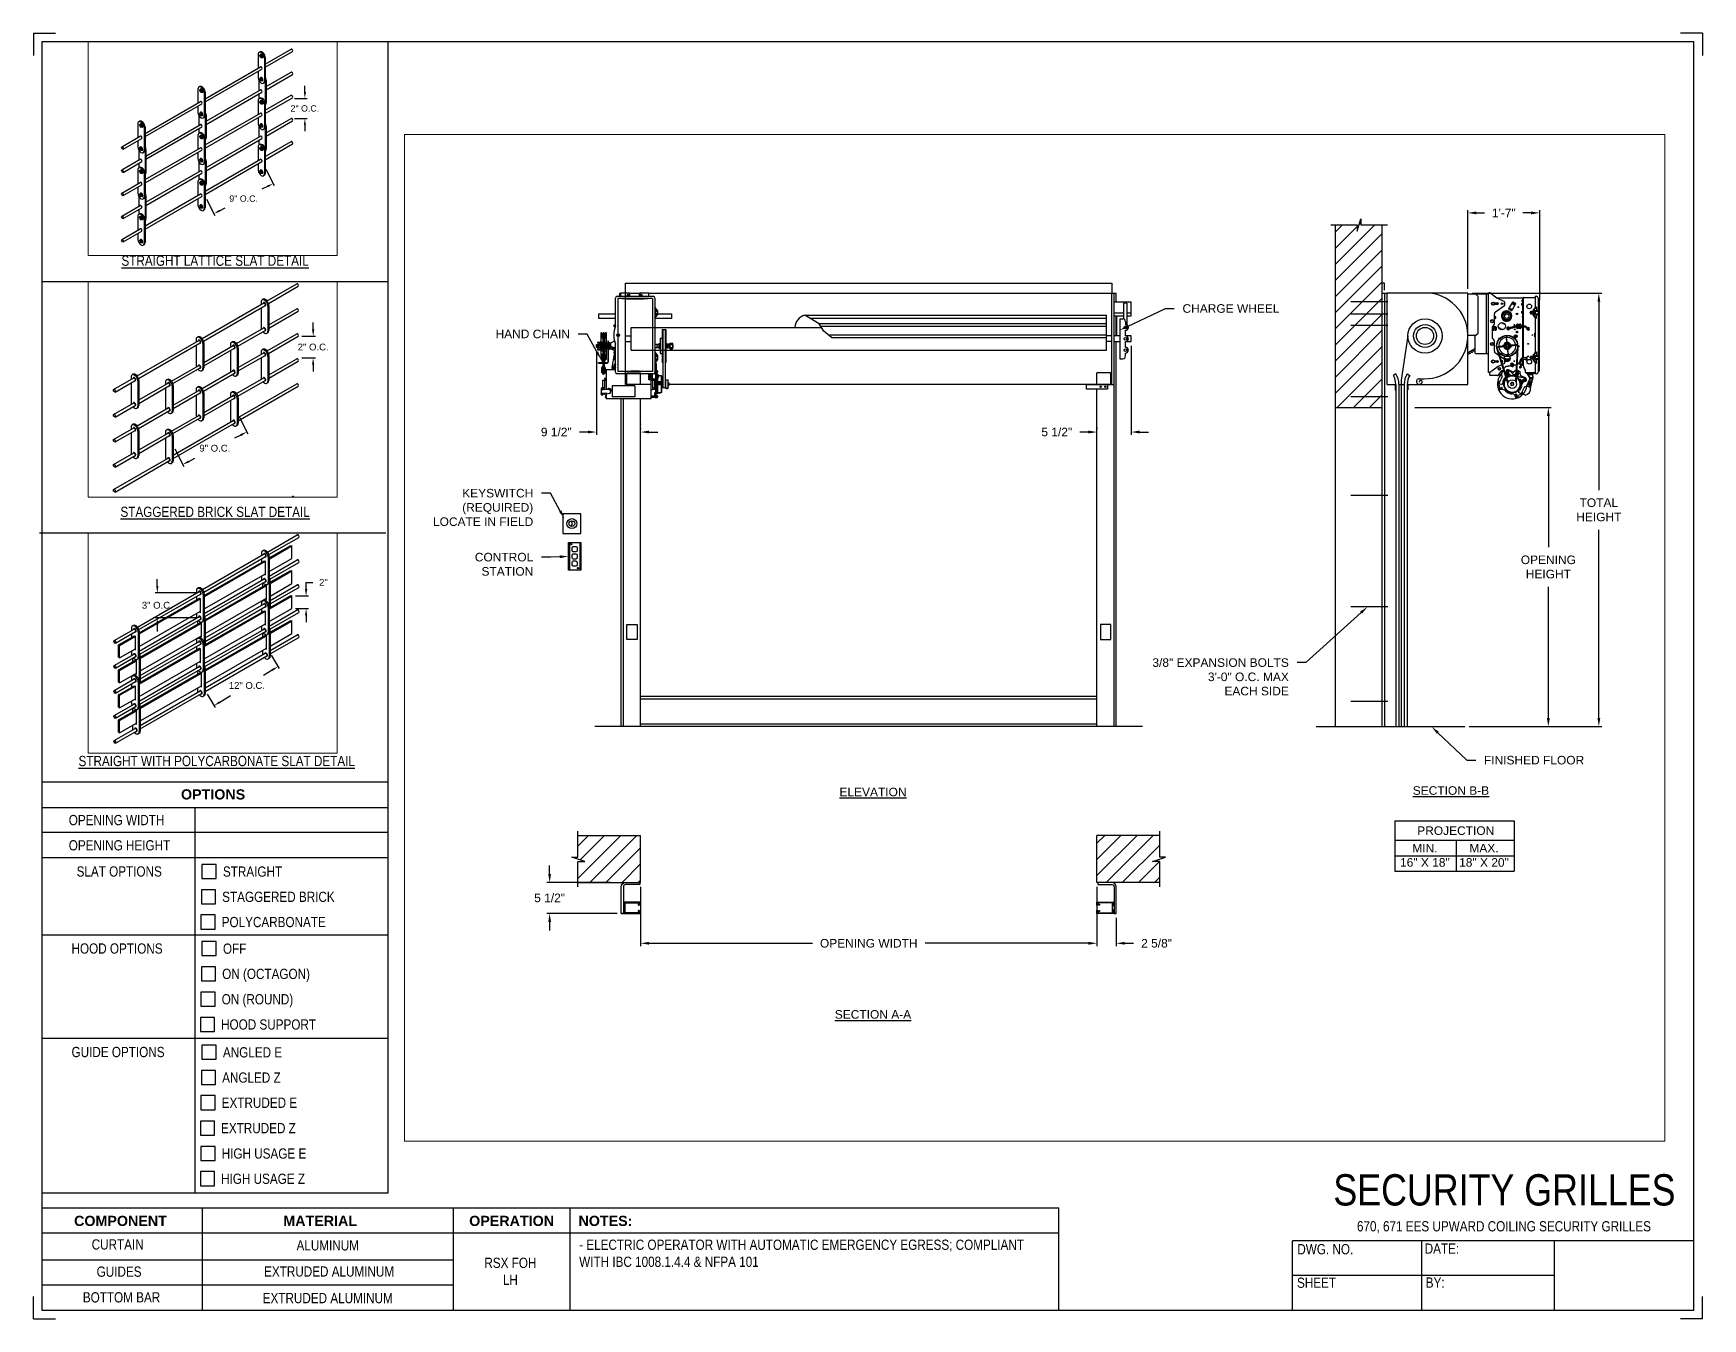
# Paper-space layout '670 671 EES RSX FOH LH' of a CAD drawing. Header units: inches. Extents: x 0.1 to 10.9, y 0.1 to 8.4.
# The model-space entities are those that its viewports show. They can reach past a viewport. Long polylines and large blocks are cut down to what shows.
import ezdxf
from ezdxf import colors
from ezdxf.entities.mleader import LeaderData, LeaderLine
from ezdxf.math import Vec2, Vec3

# ---------------------------------------------------------------- set-up
doc = ezdxf.new("R2010")
doc.units = ezdxf.units.IN
doc.header["$LTSCALE"] = 0.25
doc.header["$MEASUREMENT"] = 0
for name, color, linetype in [('ANNOTATIONS', 1, 'Continuous'), ('DETAILS', 4, 'Continuous'), ('MOTOR F.O.H. VERT - 18 HP', 7, 'Continuous'), ('RHX RH F.O.H.', 7, 'Continuous'), ('TITLE BLOCK', 7, 'Continuous')]:
    doc.layers.add(name, color=color, linetype=linetype)
doc.styles.add('ARIAL', font='arial.ttf', dxfattribs={"height": 0.09375})
doc.styles.add('CADdetails-DIMENSIONS', font='ARIALN.TTF', dxfattribs={"height": 2.38})
doc.dimstyles.new('STANDARD$0', dxfattribs={"dimtxt": 0.09375, "dimasz": 0.09375, "dimexe": 0.03125, "dimexo": 0.046875, "dimgap": 0.09, "dimtad": 0, "dimtih": 1, "dimtoh": 1, "dimdec": 4, "dimzin": 0, "dimdsep": 46, "dimtxsty": 'ARIAL', "dimcen": 0.09, "dimadec": 0, "dimazin": 0, "dimtfac": 1, "dimtdec": 4, "dimtofl": 0, "dimtmove": 0, "dimatfit": 1, "dimfxl": 1, "dimtolj": 1, "dimtzin": 0, "dimarcsym": 0})
pattern_1 = [(45, (-23.60049, 14.93024), (-0.08838835, 0.08838835), [])]

psp = doc.layouts.new('670 671 EES RSX FOH LH')

# ---------------------------------------------------------------- texts
at = {"layer": 'TITLE BLOCK', "style": 'CADdetails-DIMENSIONS'}
for s, insert, char_height, width, attachment_point in [('{\\LSTRAIGHT LATTICE SLAT DETAIL}', (1.248, 6.981), 0.06641, 1.75949, 2), ('{\\LSTAGGERED BRICK SLAT DETAIL}', (1.248, 5.348), 0.06641, 1.75949, 2), ('{\\L STRAIGHT WITH POLYCARBONATE SLAT DETAIL}', (1.248, 3.728), 0.06641, 1.94889, 2), ('{\\fArial|b1|i0|c0|p34;OPTIONS}', (1.235, 3.511), 0.06641, 1.75949, 2), ('OPENING WIDTH', (0.297, 3.344), 0.06641, 1.30693, 1), ('OPENING HEIGHT', (0.297, 3.18), 0.06641, 1.30693, 1), ('SLAT OPTIONS', (0.348, 3.01), 0.06641, 1.30693, 1), ('STRAIGHT', (1.299, 3.009), 0.0664, 1.23928, 1), ('STAGGERED BRICK', (1.294, 2.845), 0.06641, 1.53035, 1), ('POLYCARBONATE', (1.291, 2.681), 0.06641, 1.53035, 1), ('HOOD OPTIONS', (0.315, 2.509), 0.06641, 1.30693, 1), ('OFF', (1.299, 2.508), 0.0664, 1.23928, 1), ('ON (OCTAGON)', (1.294, 2.344), 0.06641, 1.53035, 1), ('ON (ROUND)', (1.291, 2.179), 0.0664, 1.53035, 1), ('HOOD SUPPORT', (1.287, 2.015), 0.06641, 1.53035, 1), ('GUIDE OPTIONS', (0.315, 1.836), 0.06641, 1.30693, 1), ('ANGLED E', (1.299, 1.834), 0.0664, 1.23928, 1), ('ANGLED Z', (1.294, 1.67), 0.0664, 1.53035, 1), ('EXTRUDED E', (1.291, 1.506), 0.0664, 1.53035, 1), ('EXTRUDED Z', (1.287, 1.341), 0.0664, 1.53035, 1), ('HIGH USAGE E', (1.291, 1.176), 0.06641, 1.53035, 1), ('HIGH USAGE Z', (1.287, 1.012), 0.06641, 1.53035, 1), ('\\A1;\\pxqc;SECURITY GRILLES', (10.979, 1.008), 0.20312, 2.70386, 3), ('{\\fArial|b1|i0|c0|p34;COMPONENT}', (0.633, 0.738), 0.06641, 1.75949, 2), ('{\\fArial|b1|i0|c0|p34;MATERIAL}', (1.931, 0.738), 0.06641, 1.75949, 2), ('{\\fArial|b1|i0|c0|p34;OPERATION}', (3.175, 0.738), 0.06641, 1.75949, 2), ('{\\fArial|b1|i0|c0|p34;NOTES:}', (3.785, 0.738), 0.06641, 1.75949, 2), ('670, 671 EES UPWARD COILING SECURITY GRILLES ', (9.624, 0.703), 0.06641, 2.79915, 2), ('CURTAIN', (0.615, 0.585), 0.0664, 1.75949, 2), ('ALUMINUM', (1.98, 0.579), 0.0664, 1.75949, 2), ('\\pxql,t2;- ELECTRIC OPERATOR WITH AUTOMATIC EMERGENCY EGRESS; COMPLIANT WITH IBC 1008.1.4.4 & NFPA 101', (5.111, 0.583), 0.066406, 2.9937, 2), ('DWG. NO.', (8.463, 0.554), 0.0664, 1.75949, 2), ('DATE:', (9.221, 0.558), 0.0664, 1.75949, 2), ('\\pxqc;\\PRSX FOH LH', (3.167, 0.576), 0.0664, 0.40286, 2), ('GUIDES', (0.624, 0.408), 0.0664, 1.75949, 2), ('EXTRUDED ALUMINUM', (1.989, 0.409), 0.06641, 1.75949, 2), ('SHEET', (8.406, 0.336), 0.0664, 1.75949, 2), ('BY:', (9.177, 0.337), 0.0664, 1.75949, 2), ('BOTTOM BAR', (0.64, 0.241), 0.0664, 1.75949, 2), ('EXTRUDED ALUMINUM', (1.98, 0.236), 0.06641, 1.75949, 2)]:
    psp.add_mtext(s, dxfattribs=dict(at, insert=insert, char_height=char_height, width=width, attachment_point=attachment_point))

msp = doc.modelspace()

# ---------------------------------------------------------------- texts
at = {"layer": 'ANNOTATIONS', "char_height": 0.09375, "attachment_point": 2, "style": 'ARIAL'}
for s, insert, width in [('{\\LELEVATION}', (179.58646, 199.79033), 3.0834986), ('{\\LSECTION B-B}', (185.91787, 199.80629), 1.3823677), ('{\\LSECTION A-A}', (179.58646, 197.3525), 1.3823677)]:
    msp.add_mtext(s, dxfattribs=dict(at, insert=insert, width=width))
for s, width, insert in [('PROJECTION ', 1.7594917, (185.97052, 199.36673)), ('MIN.\\P16" X 18" ', 0.6711642, (185.6324, 199.17474)), ('MAX.\\P18" X 20"', 0.6567117, (186.27983, 199.17474))]:
    msp.add_mtext_dynamic_manual_height_columns(s, width=width, gutter_width=1.36268, heights=[0], dxfattribs=dict(at, insert=insert))

# ---------------------------------------------------------------- blocks, each defined once
blk = doc.blocks.new('*D12')
at = {"layer": 'ANNOTATIONS', "color": 0, "lineweight": -2, "transparency": 16777216}
for p, q in [((177.04, 198.704), (177.04, 198.054)), ((182.04, 198.704), (182.04, 198.054)), ((177.134, 198.085), (178.924, 198.085)), ((181.947, 198.085), (180.157, 198.085))]:
    blk.add_line(p, q, dxfattribs=at)
at = {"layer": 'ANNOTATIONS', "color": 0, "transparency": 16777216}
for points in [[(177.134, 198.101), (177.134, 198.07), (177.04, 198.085)], [(181.947, 198.101), (181.947, 198.07), (182.04, 198.085)]]:
    blk.add_solid(points, dxfattribs=at)
at = {"layer": 'defpoints', "color": 0, "transparency": 16777216}
for p in [(177.04, 198.751), (182.04, 198.751), (182.04, 198.085)]:
    blk.add_point(p, dxfattribs=at)
at = {"layer": 'ANNOTATIONS', "color": 0, "transparency": 16777216, "insert": (179.54, 198.085), "char_height": 0.09375, "attachment_point": 5, "style": 'ARIAL'}
blk.add_mtext('\\A1;OPENING WIDTH', dxfattribs=at)
blk = doc.blocks.new('*D13')
at = {"layer": 'ANNOTATIONS', "color": 0, "lineweight": -2, "transparency": 16777216}
for p, q in [((185.523, 203.957), (187.016, 203.957)), ((186.985, 203.863), (186.985, 202.426)), ((186.985, 200.554), (186.985, 201.991)), ((186.119, 200.46), (187.016, 200.46))]:
    blk.add_line(p, q, dxfattribs=at)
at = {"layer": 'ANNOTATIONS', "color": 0, "transparency": 16777216}
for points in [[(186.969, 203.863), (187.001, 203.863), (186.985, 203.957)], [(186.969, 200.554), (187.001, 200.554), (186.985, 200.46)]]:
    blk.add_solid(points, dxfattribs=at)
at = {"layer": 'defpoints', "color": 0, "transparency": 16777216}
for p in [(185.476, 203.957), (186.072, 200.46), (186.985, 200.46)]:
    blk.add_point(p, dxfattribs=at)
at = {"layer": 'ANNOTATIONS', "color": 0, "transparency": 16777216, "insert": (186.985, 202.209), "char_height": 0.09375, "attachment_point": 5, "style": 'ARIAL'}
blk.add_mtext('\\A1;OPENING\\PHEIGHT', dxfattribs=at)
blk = doc.blocks.new('*D14')
at = {"layer": 'ANNOTATIONS', "color": 0, "lineweight": -2, "transparency": 16777216}
for p, q in [((176.557, 204.572), (176.557, 203.657)), ((177.04, 203.735), (177.04, 203.72)), ((176.464, 203.688), (176.37, 203.688)), ((177.134, 203.688), (177.228, 203.688))]:
    blk.add_line(p, q, dxfattribs=at)
at = {"layer": 'ANNOTATIONS', "color": 0, "transparency": 16777216}
for points in [[(176.464, 203.704), (176.464, 203.673), (176.557, 203.688)], [(177.134, 203.704), (177.134, 203.673), (177.04, 203.688)]]:
    blk.add_solid(points, dxfattribs=at)
at = {"layer": 'defpoints', "color": 0, "transparency": 16777216}
for p in [(176.557, 204.619), (176.557, 203.688), (177.04, 203.688)]:
    blk.add_point(p, dxfattribs=at)
at = {"layer": 'ANNOTATIONS', "color": 0, "transparency": 16777216, "insert": (176.117, 203.688), "char_height": 0.0938, "attachment_point": 5, "style": 'ARIAL'}
blk.add_mtext('\\A1;9 1/2"', dxfattribs=at)
blk = doc.blocks.new('*D15')
at = {"layer": 'ANNOTATIONS', "color": 0, "lineweight": -2, "transparency": 16777216}
for p, q in [((182.415, 204.632), (182.415, 203.657)), ((182.04, 203.735), (182.04, 203.72)), ((181.947, 203.688), (181.853, 203.688)), ((182.509, 203.688), (182.603, 203.688))]:
    blk.add_line(p, q, dxfattribs=at)
at = {"layer": 'ANNOTATIONS', "color": 0, "transparency": 16777216}
for points in [[(181.947, 203.704), (181.947, 203.673), (182.04, 203.688)], [(182.509, 203.704), (182.509, 203.673), (182.415, 203.688)]]:
    blk.add_solid(points, dxfattribs=at)
at = {"layer": 'defpoints', "color": 0, "transparency": 16777216}
for p in [(182.415, 204.679), (182.04, 203.688), (182.04, 203.688)]:
    blk.add_point(p, dxfattribs=at)
at = {"layer": 'ANNOTATIONS', "color": 0, "transparency": 16777216, "insert": (181.6, 203.688), "char_height": 0.0938, "attachment_point": 5, "style": 'ARIAL'}
blk.add_mtext('\\A1;5 1/2"', dxfattribs=at)
blk = doc.blocks.new('*D16')
at = {"layer": 'ANNOTATIONS', "color": 0, "lineweight": -2, "transparency": 16777216}
for p, q in [((182.04, 198.365), (182.04, 198.054)), ((182.251, 198.365), (182.251, 198.054)), ((181.947, 198.085), (181.853, 198.085)), ((182.345, 198.085), (182.439, 198.085))]:
    blk.add_line(p, q, dxfattribs=at)
at = {"layer": 'ANNOTATIONS', "color": 0, "transparency": 16777216}
for points in [[(181.947, 198.101), (181.947, 198.07), (182.04, 198.085)], [(182.345, 198.101), (182.345, 198.07), (182.251, 198.085)]]:
    blk.add_solid(points, dxfattribs=at)
at = {"layer": 'defpoints', "color": 0, "transparency": 16777216}
for p in [(182.04, 198.412), (182.251, 198.412), (182.251, 198.085)]:
    blk.add_point(p, dxfattribs=at)
at = {"layer": 'ANNOTATIONS', "color": 0, "transparency": 16777216, "insert": (182.693, 198.085), "char_height": 0.0938, "attachment_point": 5, "style": 'ARIAL'}
blk.add_mtext('\\A1;2 5/8"', dxfattribs=at)
blk = doc.blocks.new('*D17')
at = {"layer": 'ANNOTATIONS', "color": 0, "lineweight": -2, "transparency": 16777216}
for p, q in [((176.044, 198.845), (176.044, 198.939)), ((176.711, 198.751), (176.013, 198.751)), ((176.783, 198.412), (176.013, 198.412)), ((176.044, 198.318), (176.044, 198.224))]:
    blk.add_line(p, q, dxfattribs=at)
at = {"layer": 'ANNOTATIONS', "color": 0, "transparency": 16777216}
for points in [[(176.029, 198.845), (176.06, 198.845), (176.044, 198.751)], [(176.029, 198.318), (176.06, 198.318), (176.044, 198.412)]]:
    blk.add_solid(points, dxfattribs=at)
at = {"layer": 'defpoints', "color": 0, "transparency": 16777216}
for p in [(176.758, 198.751), (176.044, 198.412), (176.83, 198.412)]:
    blk.add_point(p, dxfattribs=at)
at = {"layer": 'ANNOTATIONS', "color": 0, "transparency": 16777216, "insert": (176.044, 198.582), "char_height": 0.0938, "attachment_point": 5, "style": 'ARIAL'}
blk.add_mtext('\\A1;5 1/2"', dxfattribs=at)
blk = doc.blocks.new('*D10')
at = {"layer": 'ANNOTATIONS', "color": 0, "lineweight": -2, "transparency": 16777216}
for p, q in [((186.15, 205.21), (187.57, 205.21)), ((187.538, 205.116), (187.538, 203.053)), ((187.538, 200.554), (187.538, 202.618)), ((186.119, 200.46), (187.57, 200.46))]:
    blk.add_line(p, q, dxfattribs=at)
at = {"layer": 'ANNOTATIONS', "color": 0, "transparency": 16777216}
for points in [[(187.523, 205.116), (187.554, 205.116), (187.538, 205.21)], [(187.523, 200.554), (187.554, 200.554), (187.538, 200.46)]]:
    blk.add_solid(points, dxfattribs=at)
at = {"layer": 'defpoints', "color": 0, "transparency": 16777216}
for p in [(186.103, 205.21), (186.072, 200.46), (187.538, 200.46)]:
    blk.add_point(p, dxfattribs=at)
at = {"layer": 'ANNOTATIONS', "color": 0, "transparency": 16777216, "insert": (187.538, 202.835), "char_height": 0.0938, "attachment_point": 5, "style": 'ARIAL'}
blk.add_mtext('\\A1;TOTAL\\PHEIGHT', dxfattribs=at)
blk = doc.blocks.new('*D11')
at = {"layer": 'ANNOTATIONS', "color": 0, "lineweight": -2, "transparency": 16777216}
for p, q in [((186.103, 205.257), (186.103, 206.121)), ((186.197, 206.09), (186.286, 206.09)), ((186.796, 206.09), (186.707, 206.09)), ((186.89, 205.133), (186.89, 206.121))]:
    blk.add_line(p, q, dxfattribs=at)
at = {"layer": 'ANNOTATIONS', "color": 0, "transparency": 16777216}
for points in [[(186.197, 206.105), (186.197, 206.074), (186.103, 206.09)], [(186.796, 206.105), (186.796, 206.074), (186.89, 206.09)]]:
    blk.add_solid(points, dxfattribs=at)
at = {"layer": 'defpoints', "color": 0, "transparency": 16777216}
for p in [(186.103, 206.09), (186.103, 205.21), (186.89, 205.086)]:
    blk.add_point(p, dxfattribs=at)
at = {"layer": 'ANNOTATIONS', "color": 0, "transparency": 16777216, "insert": (186.497, 206.09), "char_height": 0.0938, "attachment_point": 5, "style": 'ARIAL'}
blk.add_mtext('\\A1;1\'-7"', dxfattribs=at)
blk = doc.blocks.new('*D32')
at = {"layer": 'ANNOTATIONS', "color": 0, "lineweight": -2, "transparency": 16777216}
for p, q in [((172.534, 202.782), (172.658, 202.539)), ((172.56, 202.525), (172.476, 202.482)), ((171.655, 202.335), (171.778, 202.092)), ((171.847, 202.162), (171.931, 202.205))]:
    blk.add_line(p, q, dxfattribs=at)
at = {"layer": 'ANNOTATIONS', "color": 0, "transparency": 16777216}
for points in [[(172.553, 202.538), (172.567, 202.511), (172.643, 202.567)], [(171.84, 202.176), (171.854, 202.148), (171.764, 202.12)]]:
    blk.add_solid(points, dxfattribs=at)
at = {"layer": 'defpoints', "color": 0, "transparency": 16777216}
for p in [(172.513, 202.823), (172.643, 202.567), (171.633, 202.376)]:
    blk.add_point(p, dxfattribs=at)
at = {"layer": 'ANNOTATIONS', "color": 0, "transparency": 16777216, "insert": (172.204, 202.343), "char_height": 0.09375, "attachment_point": 5, "style": 'ARIAL'}
blk.add_mtext('\\A1;9" O.C.', dxfattribs=at)
blk = doc.blocks.new('*D33')
at = {"layer": 'ANNOTATIONS', "color": 0, "lineweight": -2, "transparency": 16777216}
for p, q in [((173.114, 203.925), (173.114, 204.019)), ((172.958, 203.831), (173.146, 203.831)), ((172.958, 203.534), (173.146, 203.534)), ((173.114, 203.44), (173.114, 203.347))]:
    blk.add_line(p, q, dxfattribs=at)
at = {"layer": 'ANNOTATIONS', "color": 0, "transparency": 16777216}
for points in [[(173.099, 203.925), (173.13, 203.925), (173.114, 203.831)], [(173.099, 203.44), (173.13, 203.44), (173.114, 203.534)]]:
    blk.add_solid(points, dxfattribs=at)
at = {"layer": 'defpoints', "color": 0, "transparency": 16777216}
for p in [(172.911, 203.831), (173.114, 203.831), (172.911, 203.534)]:
    blk.add_point(p, dxfattribs=at)
at = {"layer": 'ANNOTATIONS', "color": 0, "transparency": 16777216, "insert": (173.114, 203.683), "char_height": 0.09375, "attachment_point": 5, "style": 'ARIAL'}
blk.add_mtext('\\A1;2" O.C.', dxfattribs=at)
blk = doc.blocks.new('*D34')
at = {"layer": 'ANNOTATIONS', "color": 0, "lineweight": -2, "transparency": 16777216}
for p, q in [((172.243, 199.655), (172.367, 199.412)), ((172.269, 199.397), (172.185, 199.355)), ((171.364, 199.207), (171.487, 198.965)), ((171.556, 199.035), (171.64, 199.078))]:
    blk.add_line(p, q, dxfattribs=at)
at = {"layer": 'ANNOTATIONS', "color": 0, "transparency": 16777216}
for points in [[(172.262, 199.411), (172.276, 199.384), (172.352, 199.44)], [(171.549, 199.049), (171.563, 199.021), (171.473, 198.993)]]:
    blk.add_solid(points, dxfattribs=at)
at = {"layer": 'defpoints', "color": 0, "transparency": 16777216}
for p in [(172.222, 199.696), (172.352, 199.44), (171.342, 199.249)]:
    blk.add_point(p, dxfattribs=at)
at = {"layer": 'ANNOTATIONS', "color": 0, "transparency": 16777216, "insert": (171.913, 199.216), "char_height": 0.09375, "attachment_point": 5, "style": 'ARIAL'}
blk.add_mtext('\\A1;9" O.C.', dxfattribs=at)
blk = doc.blocks.new('*D35')
at = {"layer": 'ANNOTATIONS', "color": 0, "lineweight": -2, "transparency": 16777216}
for p, q in [((173.264, 200.849), (173.264, 200.943)), ((173.108, 200.755), (173.295, 200.755)), ((173.108, 200.458), (173.295, 200.458)), ((173.264, 200.364), (173.264, 200.271))]:
    blk.add_line(p, q, dxfattribs=at)
at = {"layer": 'ANNOTATIONS', "color": 0, "transparency": 16777216}
for points in [[(173.248, 200.849), (173.28, 200.849), (173.264, 200.755)], [(173.248, 200.364), (173.28, 200.364), (173.264, 200.458)]]:
    blk.add_solid(points, dxfattribs=at)
at = {"layer": 'defpoints', "color": 0, "transparency": 16777216}
for p in [(173.061, 200.755), (173.264, 200.755), (173.061, 200.458)]:
    blk.add_point(p, dxfattribs=at)
at = {"layer": 'ANNOTATIONS', "color": 0, "transparency": 16777216, "insert": (173.264, 200.607), "char_height": 0.09375, "attachment_point": 5, "style": 'ARIAL'}
blk.add_mtext('\\A1;2" O.C.', dxfattribs=at)
blk = doc.blocks.new('*D36')
at = {"layer": 'ANNOTATIONS', "color": 0, "lineweight": -2, "transparency": 16777216}
for p, q in [((172.622, 196.899), (172.734, 196.716)), ((172.638, 196.694), (172.516, 196.619)), ((171.742, 196.36), (171.855, 196.177)), ((171.918, 196.253), (172.064, 196.342))]:
    blk.add_line(p, q, dxfattribs=at)
at = {"layer": 'ANNOTATIONS', "color": 0, "transparency": 16777216}
for points in [[(172.63, 196.707), (172.646, 196.681), (172.718, 196.743)], [(171.91, 196.266), (171.926, 196.24), (171.838, 196.204)]]:
    blk.add_solid(points, dxfattribs=at)
at = {"layer": 'defpoints', "color": 0, "transparency": 16777216}
for p in [(172.598, 196.939), (172.718, 196.743), (171.718, 196.4)]:
    blk.add_point(p, dxfattribs=at)
at = {"layer": 'ANNOTATIONS', "color": 0, "transparency": 16777216, "insert": (172.29, 196.481), "char_height": 0.09375, "attachment_point": 5, "style": 'ARIAL'}
blk.add_mtext('\\A1;12" O.C.', dxfattribs=at)
blk = doc.blocks.new('*D37')
at = {"layer": 'ANNOTATIONS', "color": 0, "lineweight": -2, "transparency": 16777216}
for p, q in [((173.104, 197.806), (173.104, 197.899)), ((173.104, 197.899), (173.198, 197.899)), ((172.956, 197.712), (173.135, 197.712)), ((172.956, 197.54), (173.135, 197.54)), ((173.104, 197.446), (173.104, 197.352))]:
    blk.add_line(p, q, dxfattribs=at)
at = {"layer": 'ANNOTATIONS', "color": 0, "transparency": 16777216}
for points in [[(173.088, 197.806), (173.119, 197.806), (173.104, 197.712)], [(173.088, 197.446), (173.119, 197.446), (173.104, 197.54)]]:
    blk.add_solid(points, dxfattribs=at)
at = {"layer": 'defpoints', "color": 0, "transparency": 16777216}
for p in [(172.909, 197.712), (173.104, 197.712), (172.909, 197.54)]:
    blk.add_point(p, dxfattribs=at)
at = {"layer": 'ANNOTATIONS', "color": 0, "transparency": 16777216, "insert": (173.342, 197.899), "char_height": 0.0938, "attachment_point": 5, "style": 'ARIAL'}
blk.add_mtext('\\A1;2"', dxfattribs=at)
blk = doc.blocks.new('*D38')
at = {"layer": 'ANNOTATIONS', "color": 0, "lineweight": -2, "transparency": 16777216}
for p, q in [((171.059, 197.85), (171.059, 197.943)), ((171.614, 197.756), (171.028, 197.756)), ((171.614, 197.412), (171.028, 197.412)), ((171.059, 197.318), (171.059, 197.225))]:
    blk.add_line(p, q, dxfattribs=at)
at = {"layer": 'ANNOTATIONS', "color": 0, "transparency": 16777216}
for points in [[(171.044, 197.85), (171.075, 197.85), (171.059, 197.756)], [(171.044, 197.318), (171.075, 197.318), (171.059, 197.412)]]:
    blk.add_solid(points, dxfattribs=at)
at = {"layer": 'defpoints', "color": 0, "transparency": 16777216}
for p in [(171.661, 197.756), (171.059, 197.412), (171.661, 197.412)]:
    blk.add_point(p, dxfattribs=at)
at = {"layer": 'ANNOTATIONS', "color": 0, "transparency": 16777216, "insert": (171.059, 197.584), "char_height": 0.09375, "attachment_point": 5, "style": 'ARIAL'}
blk.add_mtext('\\A1;3" O.C.', dxfattribs=at)

# ---------------------------------------------------------------- dimensions: what is measured, and where the dimension line sits
at = {"layer": 'ANNOTATIONS'}
for base, p1, p2, angle, text, picture, middle, dimtype in [((186.10294, 206.08962), (186.89023, 205.08584), (186.10294, 205.21024), 180, '1\'-7"', '*D11', (186.49658, 206.08962), 160), ((187.53839, 200.46024), (186.10294, 205.21024), (186.07169, 200.46024), 90, 'TOTAL\\PHEIGHT', '*D10', (187.53839, 202.83524), 160), ((176.55727, 203.68837), (177.04044, 203.68837), (176.55727, 204.61899), 180, '9 1/2"', '*D14', (176.11666, 203.68837), 160), ((176.04449, 198.41179), (176.75836, 198.75136), (176.8295, 198.41179), 90, '5 1/2"', '*D17', (176.04449, 198.58158), 160), ((172.71789, 196.74301), (171.71801, 196.40033), (172.59762, 196.9393), 31.49751, '12" O.C.', '*D36', (172.28974, 196.48066), 161)]:
    dim = msp.add_linear_dim(base=base, p1=p1, p2=p2, angle=angle, text=text, dimstyle='STANDARD$0', dxfattribs=at)
    dim.commit()
    dim.dimension.update_dxf_attribs({"geometry": picture, "text_midpoint": middle, "dimtype": dimtype})
for base, p1, p2, angle, text, picture, middle in [((182.04044, 203.68842), (182.41544, 204.67899), (182.04044, 203.68842), 180, '5 1/2"', '*D15', (181.59984, 203.68842)), ((173.11448, 203.83141), (172.91134, 203.53418), (172.91134, 203.83141), 90, '2" O.C.', '*D33', (173.11448, 203.6828)), ((186.98506, 200.46024), (185.47567, 203.95688), (186.07169, 200.46024), 90, 'OPENING\\PHEIGHT', '*D13', (186.98506, 202.20856)), ((173.26391, 200.75548), (173.06078, 200.45824), (173.06078, 200.75548), 90, '2" O.C.', '*D35', (173.26391, 200.60686)), ((171.05938, 197.41201), (171.66084, 197.75576), (171.66084, 197.41201), 90, '3" O.C.', '*D38', (171.05938, 197.58389))]:
    dim = msp.add_linear_dim(base=base, p1=p1, p2=p2, angle=angle, text=text, dimstyle='STANDARD$0', dxfattribs=at)
    dim.commit()
    dim.dimension.update_dxf_attribs({"geometry": picture, "text_midpoint": middle})
for p1, p2, distance, text, picture, middle in [((171.63343, 202.37636), (172.51304, 202.82346), -0.28764, '9" O.C.', '*D32', (172.20356, 202.34349)), ((171.34242, 199.24923), (172.22203, 199.69633), -0.28764, '9" O.C.', '*D34', (171.91256, 199.21637)), ((172.9091, 197.53969), (172.9091, 197.71186), -0.19474, '2"', '*D37', (173.34226, 197.89936))]:
    dim = msp.add_aligned_dim(p1=p1, p2=p2, distance=distance, text=text, dimstyle='STANDARD$0', dxfattribs=at)
    dim.commit()
    dim.dimension.update_dxf_attribs({"geometry": picture, "text_midpoint": middle})
dim = msp.add_linear_dim(base=(182.04044, 198.08525), p1=(177.04044, 198.75136), p2=(182.04044, 198.75136), text='OPENING WIDTH', dimstyle='STANDARD$0', dxfattribs=at)
dim.commit()
dim.dimension.update_dxf_attribs({"geometry": '*D12', "text_midpoint": (179.54044, 198.08525)})
dim = msp.add_linear_dim(base=(182.25138, 198.08525), p1=(182.04044, 198.41179), p2=(182.25138, 198.41179), text='2 5/8"', dimstyle='STANDARD$0', dxfattribs=at)
dim.commit()
dim.dimension.update_dxf_attribs({"geometry": '*D16', "text_midpoint": (182.69278, 198.08525), "dimtype": 160})

# ---------------------------------------------------------------- hatches: boundary and pattern name
at = {"layer": 'MOTOR F.O.H. VERT - 18 HP'}
h = msp.add_hatch(dxfattribs=at)
h.set_pattern_fill('ANSI31', color=256, style=0)
h.set_pattern_definition([(45, (-23.60049, 15.48242), (-0.08838835, 0.08838835), [])])
h.paths.add_polyline_path([(185.16544, 205.22401), (185.16544, 205.9586), (184.92894, 205.9586), (184.92894, 206.02326), (184.89053, 205.8899), (184.89053, 205.9586), (184.64981, 205.9586), (184.64981, 205.4083)])
h.paths.add_polyline_path([(184.64981, 205.4083), (184.64981, 203.95688), (185.16544, 203.95688), (185.16544, 205.21024), (185.16544, 205.22401)])
h = msp.add_hatch(dxfattribs=at)
h.set_pattern_fill('ANSI31', color=256, style=0)
h.set_pattern_definition(pattern_1)
h.paths.add_polyline_path([(177.04044, 199.26699), (176.35294, 199.26699), (176.35294, 199.02978), (176.28883, 199.02978), (176.4309, 198.98288), (176.35294, 198.98288), (176.35294, 198.75136), (177.04044, 198.75136), (177.04044, 198.91386)])
h = msp.add_hatch(dxfattribs=at)
h.set_pattern_fill('ANSI31', color=256, style=0)
h.set_pattern_definition(pattern_1)
h.paths.add_polyline_path([(182.79204, 199.02978), (182.72794, 199.02978), (182.72794, 199.26699), (182.04044, 199.26699), (182.04044, 198.75136), (182.05861, 198.75136), (182.72794, 198.75136), (182.72794, 198.98288), (182.64997, 198.98288)])

# ---------------------------------------------------------------- linework, layer by layer
at = {"layer": 'ANNOTATIONS'}
for p, q in [((185.30183, 199.42616), (185.30183, 198.87479)), ((185.30183, 199.42616), (186.6096, 199.42616)), ((186.6096, 199.42616), (186.6096, 198.87479)), ((185.30183, 199.21469), (186.6096, 199.21469)), ((185.97468, 199.21469), (185.97468, 198.87479)), ((185.30183, 199.04474), (186.6096, 199.04474)), ((185.30183, 198.87479), (186.6096, 198.87479))]:
    msp.add_line(p, q, dxfattribs=at)
at = {"layer": 'DETAILS'}
for p, q in [((172.41904, 204.48534), (172.41904, 204.2812)), ((172.44629, 204.52355), (172.43281, 204.51577)), ((172.45815, 204.48646), (172.45183, 204.48282)), ((172.48657, 204.43725), (172.48025, 204.43361)), ((172.52652, 204.34325), (172.91134, 204.56543)), ((172.52652, 204.29643), (172.93162, 204.53032)), ((172.52652, 204.43886), (172.52652, 204.09511)), ((171.63343, 203.82762), (172.4559, 204.30248)), ((171.63343, 203.78081), (172.47618, 204.26737)), ((172.51304, 204.43108), (172.51304, 204.08733)), ((172.41904, 204.23438), (172.41904, 204.14159)), ((172.43252, 204.09577), (172.43252, 203.94523)), ((172.45815, 204.14271), (172.45183, 204.13907)), ((172.48657, 204.0935), (172.48025, 204.08986)), ((172.52646, 204.09259), (172.52646, 203.75424)), ((172.53994, 204.00725), (172.91134, 204.22168)), ((172.53994, 203.96044), (172.93162, 204.18657)), ((172.53994, 204.10286), (172.53994, 203.75911)), ((171.52595, 203.96972), (171.52595, 203.76557)), ((171.5532, 204.00793), (171.53972, 204.00014)), ((171.56507, 203.97084), (171.55875, 203.96719)), ((171.59348, 203.92163), (171.58716, 203.91798)), ((171.61995, 203.91545), (171.61995, 203.5717)), ((171.63343, 203.92323), (171.63343, 203.57948)), ((171.64686, 203.49163), (172.4559, 203.95873)), ((171.64686, 203.44481), (172.47618, 203.92362)), ((172.43252, 203.89842), (172.43252, 203.8284)), ((172.51275, 204.06468), (172.49927, 204.0569)), ((170.74034, 203.312), (171.56282, 203.78686)), ((170.74034, 203.26518), (171.58309, 203.75174)), ((171.52595, 203.71876), (171.52595, 203.62597)), ((172.41904, 203.79814), (172.41904, 203.594)), ((172.44629, 203.83635), (172.43281, 203.82857)), ((172.45815, 203.79926), (172.45183, 203.79561)), ((172.48657, 203.75005), (172.48025, 203.74641)), ((172.51304, 203.74388), (172.51304, 203.40013)), ((172.52652, 203.65605), (172.91134, 203.87823)), ((172.52652, 203.60923), (172.93162, 203.84312)), ((172.52652, 203.75166), (172.52652, 203.40791)), ((171.53943, 203.58015), (171.53943, 203.42961)), ((171.56507, 203.62709), (171.55875, 203.62344)), ((171.59348, 203.57788), (171.58716, 203.57423)), ((171.61966, 203.54906), (171.60618, 203.54128)), ((171.63338, 203.57696), (171.63338, 203.23861)), ((171.63343, 203.14042), (172.4559, 203.61528)), ((171.63343, 203.09361), (172.47618, 203.58017)), ((171.64686, 203.58724), (171.64686, 203.24349)), ((172.41904, 203.54718), (172.41904, 203.45439)), ((172.53994, 203.31975), (172.91134, 203.53418)), ((170.63287, 203.45409), (170.63287, 203.24995)), ((170.66011, 203.4923), (170.64663, 203.48452)), ((170.67198, 203.45521), (170.66566, 203.45157)), ((170.70039, 203.406), (170.69407, 203.40236)), ((170.72686, 203.39983), (170.72686, 203.05608)), ((170.74034, 203.40761), (170.74034, 203.06386)), ((170.75377, 202.976), (171.56282, 203.44311)), ((170.75377, 202.92919), (171.58309, 203.40799)), ((171.53943, 203.38279), (171.53943, 203.31278)), ((172.43252, 203.40827), (172.43252, 203.25773)), ((172.45815, 203.45551), (172.45183, 203.45186)), ((172.48657, 203.4063), (172.48025, 203.40266)), ((172.51275, 203.37748), (172.49927, 203.3697)), ((172.52646, 203.40509), (172.52646, 203.06674)), ((172.53994, 203.27294), (172.93162, 203.49907)), ((172.53994, 203.41536), (172.53994, 203.07161)), ((170.39446, 203.1123), (170.66973, 203.27123)), ((170.41473, 203.07719), (170.69, 203.23612)), ((170.63287, 203.20313), (170.63287, 203.11034)), ((171.52595, 203.28252), (171.52595, 203.07837)), ((171.5532, 203.32073), (171.53972, 203.31294)), ((171.56507, 203.28364), (171.55875, 203.27999)), ((171.59348, 203.23443), (171.58716, 203.23078)), ((171.61995, 203.22825), (171.61995, 202.8845)), ((171.63343, 203.23603), (171.63343, 202.89228)), ((171.64686, 202.80413), (172.4559, 203.27123)), ((171.64686, 202.75731), (172.47618, 203.23612)), ((172.43252, 203.21092), (172.43252, 203.1409)), ((172.52652, 202.96825), (172.91134, 203.19043)), ((170.64634, 203.06452), (170.64634, 202.91398)), ((170.67198, 203.11146), (170.66566, 203.10782)), ((170.70039, 203.06225), (170.69407, 203.05861)), ((170.72657, 203.03343), (170.71309, 203.02565)), ((170.74029, 203.06134), (170.74029, 202.72299)), ((170.74034, 202.6248), (171.56282, 203.09966)), ((170.74034, 202.57798), (171.58309, 203.06454)), ((170.75377, 203.07161), (170.75377, 202.72786)), ((171.52595, 203.03156), (171.52595, 202.93877)), ((172.41904, 203.11034), (172.41904, 202.9062)), ((172.44629, 203.14855), (172.43281, 203.14077)), ((172.45815, 203.11146), (172.45183, 203.10782)), ((172.48657, 203.06225), (172.48025, 203.05861)), ((172.51304, 203.05608), (172.51304, 202.71233)), ((172.52652, 202.92143), (172.93162, 203.15532)), ((172.52652, 203.06386), (172.52652, 202.72011)), ((170.39446, 202.76855), (170.66973, 202.92748)), ((170.41473, 202.73344), (170.69, 202.89237)), ((170.64634, 202.86717), (170.64634, 202.79715)), ((170.66011, 202.8051), (170.64663, 202.79732)), ((171.53943, 202.89265), (171.53943, 202.74211)), ((171.56507, 202.93989), (171.55875, 202.93624)), ((171.59348, 202.89068), (171.58716, 202.88703)), ((171.61966, 202.86186), (171.60618, 202.85408)), ((171.63338, 202.88946), (171.63338, 202.55111)), ((171.63343, 202.45262), (172.4559, 202.92748)), ((171.63343, 202.40581), (172.47618, 202.89237)), ((171.64686, 202.89974), (171.64686, 202.55599)), ((172.41904, 202.85938), (172.41904, 202.76659)), ((170.63287, 202.76689), (170.63287, 202.56275)), ((170.67198, 202.76801), (170.66566, 202.76436)), ((170.70039, 202.7188), (170.69407, 202.71516)), ((170.72686, 202.71263), (170.72686, 202.36888)), ((170.74034, 202.72041), (170.74034, 202.37666)), ((170.75377, 202.2885), (171.56282, 202.75561)), ((170.75377, 202.24169), (171.58309, 202.72049)), ((171.53943, 202.69529), (171.53943, 202.62528)), ((171.5532, 202.63293), (171.53972, 202.62514)), ((172.45815, 202.76771), (172.45183, 202.76407)), ((172.48657, 202.7185), (172.48025, 202.71486)), ((172.51275, 202.68968), (172.49927, 202.6819)), ((170.39446, 202.4251), (170.66973, 202.58403)), ((170.41473, 202.38999), (170.69, 202.54892)), ((170.63287, 202.51593), (170.63287, 202.42314)), ((171.52595, 202.59472), (171.52595, 202.39057)), ((171.56507, 202.59584), (171.55875, 202.59219)), ((171.59348, 202.54663), (171.58716, 202.54298)), ((171.61995, 202.54045), (171.61995, 202.1967)), ((171.63343, 202.54823), (171.63343, 202.20448)), ((170.64634, 202.37702), (170.64634, 202.22648)), ((170.67198, 202.42426), (170.66566, 202.42061)), ((170.70039, 202.37505), (170.69407, 202.37141)), ((170.72657, 202.34623), (170.71309, 202.33845)), ((170.74029, 202.37384), (170.74029, 202.03549)), ((170.74034, 201.937), (171.56282, 202.41186)), ((170.74034, 201.89018), (171.58309, 202.37674)), ((170.75377, 202.38411), (170.75377, 202.04036)), ((171.52595, 202.34376), (171.52595, 202.25097)), ((171.56507, 202.25209), (171.55875, 202.24844)), ((170.39446, 202.08105), (170.66973, 202.23998)), ((170.41473, 202.04594), (170.69, 202.20487)), ((170.63287, 202.07909), (170.63287, 201.87495)), ((170.64634, 202.17967), (170.64634, 202.10965)), ((170.66011, 202.1173), (170.64663, 202.10952)), ((170.67198, 202.08021), (170.66566, 202.07657)), ((171.59348, 202.20288), (171.58716, 202.19923)), ((171.61966, 202.17406), (171.60618, 202.16628)), ((170.39446, 201.7373), (170.66973, 201.89623)), ((170.70039, 202.031), (170.69407, 202.02736)), ((170.72686, 202.02483), (170.72686, 201.68108)), ((170.74034, 202.03261), (170.74034, 201.68886)), ((170.41473, 201.70219), (170.69, 201.86112)), ((170.63287, 201.82813), (170.63287, 201.73534)), ((170.67198, 201.73646), (170.66566, 201.73282)), ((170.70039, 201.68725), (170.69407, 201.68361)), ((170.72657, 201.65843), (170.71309, 201.65065)), ((172.63031, 201.24096), (173.03982, 201.47739)), ((172.65019, 201.20562), (173.06009, 201.44228)), ((171.73722, 200.72534), (172.58438, 201.21444)), ((171.7571, 200.69), (172.60465, 201.17933)), ((172.54752, 201.22543), (172.54752, 201.19316)), ((172.54752, 201.14635), (172.54752, 200.88168)), ((172.57477, 201.26364), (172.56129, 201.25586)), ((172.64151, 201.17117), (172.64151, 200.82742)), ((172.65499, 201.17895), (172.65499, 200.8352)), ((172.65499, 200.91146), (173.03982, 201.13364)), ((172.65499, 200.86465), (173.06009, 201.09853)), ((172.21083, 200.65502), (172.58438, 200.87069)), ((172.23071, 200.61969), (172.60465, 200.83558)), ((172.64123, 200.80477), (172.62775, 200.79699)), ((172.63014, 200.55366), (173.03982, 200.79019)), ((170.84413, 200.20971), (171.69129, 200.69882)), ((170.86401, 200.17437), (171.71156, 200.66371)), ((171.65443, 200.70981), (171.65443, 200.67754)), ((171.65443, 200.63072), (171.65443, 200.36606)), ((171.68168, 200.74802), (171.6682, 200.74023)), ((171.74843, 200.65554), (171.74843, 200.31179)), ((171.76191, 200.66332), (171.76191, 200.31957)), ((171.76191, 200.39584), (172.1649, 200.62851)), ((172.12804, 200.6395), (172.12804, 200.60723)), ((172.15528, 200.6777), (172.1418, 200.66992)), ((172.6501, 200.51837), (173.06009, 200.75508)), ((171.76191, 200.34902), (172.18517, 200.5934)), ((172.12804, 200.56041), (172.12804, 200.29575)), ((172.22203, 200.58523), (172.22203, 200.24148)), ((172.23551, 200.59301), (172.23551, 200.24926)), ((172.23551, 200.32583), (172.58438, 200.52724)), ((172.23551, 200.27901), (172.60465, 200.49213)), ((172.54752, 200.53793), (172.54752, 200.50566)), ((172.54752, 200.45885), (172.54752, 200.19418)), ((172.57477, 200.57614), (172.56129, 200.56836)), ((172.64151, 200.48367), (172.64151, 200.13992)), ((172.65499, 200.49145), (172.65499, 200.1477)), ((172.65499, 200.22396), (173.03982, 200.44614)), ((170.78859, 200.23239), (170.77511, 200.22461)), ((171.31774, 200.1394), (171.69129, 200.35507)), ((171.33762, 200.10406), (171.71156, 200.31996)), ((171.74814, 200.28915), (171.73466, 200.28136)), ((171.73705, 200.03804), (172.16477, 200.28498)), ((171.75702, 200.00275), (172.18504, 200.24987)), ((172.65499, 200.17715), (173.06009, 200.41103)), ((170.52294, 200.02427), (170.7982, 200.18319)), ((170.54321, 199.98916), (170.81848, 200.14808)), ((170.76134, 200.19418), (170.76134, 200.16191)), ((170.76134, 200.1151), (170.76134, 199.85043)), ((170.85534, 200.13992), (170.85534, 199.79617)), ((170.86882, 200.1477), (170.86882, 199.80395)), ((170.86882, 199.88021), (171.27181, 200.11288)), ((170.86882, 199.8334), (171.29208, 200.07777)), ((171.23495, 200.12387), (171.23495, 200.0916)), ((171.2622, 200.16208), (171.24872, 200.1543)), ((171.32894, 200.0696), (171.32894, 199.72585)), ((171.34242, 200.07739), (171.34242, 199.73364)), ((171.68168, 200.06052), (171.6682, 200.05273)), ((172.22175, 200.21883), (172.20827, 200.21105)), ((172.21083, 199.96752), (172.58438, 200.18319)), ((172.23071, 199.93219), (172.60465, 200.14808)), ((172.23551, 199.63803), (173.03982, 200.10239)), ((172.23551, 199.59121), (173.06009, 200.06728)), ((172.64123, 200.11727), (172.62775, 200.10949)), ((171.23495, 200.04479), (171.23495, 199.78012)), ((171.34242, 199.8102), (171.69129, 200.01162)), ((171.34242, 199.76339), (171.71156, 199.97651)), ((171.65443, 200.02231), (171.65443, 199.99004)), ((171.65443, 199.94322), (171.65443, 199.67856)), ((171.74843, 199.96804), (171.74843, 199.62429)), ((171.76191, 199.97582), (171.76191, 199.63207)), ((171.76191, 199.70834), (172.1649, 199.94101)), ((171.76191, 199.66152), (172.18517, 199.9059)), ((172.12804, 199.952), (172.12804, 199.91973)), ((172.12804, 199.87291), (172.12804, 199.60825)), ((172.15528, 199.9902), (172.1418, 199.98242)), ((172.22203, 199.89773), (172.22203, 199.55398)), ((172.23551, 199.90551), (172.23551, 199.56176)), ((170.52294, 199.68052), (170.7982, 199.83944)), ((170.54321, 199.64541), (170.81848, 199.80433)), ((170.85505, 199.77352), (170.84157, 199.76574)), ((170.84396, 199.52241), (171.27168, 199.76936)), ((170.86393, 199.48712), (171.29195, 199.73425)), ((171.32866, 199.70321), (171.31518, 199.69543)), ((170.76134, 199.50668), (170.76134, 199.47441)), ((170.78859, 199.54489), (170.77511, 199.53711)), ((171.31774, 199.4519), (171.69129, 199.66757)), ((171.33762, 199.41656), (171.71156, 199.63246)), ((171.34242, 199.1224), (172.1649, 199.59726)), ((171.34242, 199.07559), (172.18517, 199.56215)), ((171.74814, 199.60165), (171.73466, 199.59386)), ((172.22175, 199.53133), (172.20827, 199.52355)), ((170.52294, 199.33707), (170.7982, 199.49599)), ((170.54321, 199.30196), (170.81848, 199.46088)), ((170.76134, 199.4276), (170.76134, 199.16293)), ((170.85534, 199.45242), (170.85534, 199.10867)), ((170.86882, 199.4602), (170.86882, 199.11645)), ((170.86882, 199.19271), (171.27181, 199.42538)), ((170.86882, 199.1459), (171.29208, 199.39027)), ((171.23495, 199.43637), (171.23495, 199.4041)), ((171.23495, 199.35729), (171.23495, 199.09262)), ((171.2622, 199.47458), (171.24872, 199.4668)), ((171.32894, 199.3821), (171.32894, 199.03835)), ((171.34242, 199.38989), (171.34242, 199.04614)), ((170.52294, 198.99302), (170.7982, 199.15194)), ((170.52294, 198.64927), (171.27181, 199.08163)), ((170.54321, 198.95791), (170.81848, 199.11683)), ((170.54321, 198.61416), (171.29208, 199.04652)), ((170.85505, 199.08602), (170.84157, 199.07824)), ((171.32866, 199.01571), (171.31518, 199.00793)), ((172.57288, 198.3157), (172.98239, 198.55214)), ((172.59276, 198.28037), (173.00266, 198.51703)), ((172.59757, 198.23624), (172.89434, 198.40758)), ((172.89434, 198.40758), (172.9091, 198.39906)), ((171.67979, 197.80008), (172.52695, 198.28919)), ((171.69967, 197.76474), (172.54722, 198.25408)), ((172.49009, 198.29877), (172.49009, 198.26791)), ((172.49009, 198.22109), (172.49009, 198.17419)), ((172.51734, 198.33697), (172.50386, 198.32919)), ((172.58409, 198.2445), (172.58409, 197.90075)), ((172.59757, 198.2192), (172.9091, 198.39906)), ((172.59757, 198.25228), (172.59757, 197.90853)), ((172.59757, 198.04733), (172.9091, 198.22719)), ((172.9091, 198.22719), (172.9091, 198.39906)), ((171.70448, 197.72061), (172.52971, 198.19706)), ((171.70448, 197.70499), (172.54263, 198.1889)), ((172.52971, 198.19706), (172.54385, 198.18819)), ((172.54385, 198.00069), (172.54385, 198.18819)), ((172.59757, 197.98621), (172.98239, 198.20839)), ((172.60588, 197.94419), (173.00266, 198.17328)), ((172.6111, 197.9003), (172.89434, 198.06383)), ((172.6111, 197.88326), (172.9091, 198.05531)), ((172.89434, 198.06383), (172.9091, 198.05531)), ((172.9091, 197.88344), (172.9091, 198.05531)), ((171.70448, 197.53311), (172.54385, 198.01773)), ((171.70448, 197.47058), (172.52695, 197.94544)), ((171.7132, 197.4288), (172.54722, 197.91033)), ((171.71801, 197.38467), (172.54263, 197.86077)), ((172.49009, 197.98669), (172.49009, 197.95502)), ((172.50362, 197.88515), (172.50362, 197.82262)), ((172.5291, 198.00921), (172.54385, 198.00069)), ((172.54263, 197.86077), (172.55739, 197.85225)), ((172.5838, 197.87811), (172.57032, 197.87032)), ((172.59757, 197.89249), (172.59762, 197.89252)), ((172.59762, 197.90856), (172.59762, 197.56481)), ((172.6111, 197.91634), (172.6111, 197.57259)), ((172.6111, 197.71139), (172.9091, 197.88344)), ((172.6111, 197.65057), (172.98239, 197.86494)), ((170.7867, 197.28445), (171.63386, 197.77356)), ((170.80658, 197.24912), (171.65414, 197.73845)), ((170.81139, 197.20499), (171.63723, 197.68179)), ((170.81139, 197.18936), (171.65077, 197.67398)), ((171.597, 197.78455), (171.597, 197.75228)), ((171.597, 197.70547), (171.597, 197.65856)), ((171.62425, 197.82276), (171.61077, 197.81498)), ((171.63723, 197.68179), (171.65077, 197.67398)), ((171.65077, 197.48648), (171.65077, 197.67398)), ((171.691, 197.73028), (171.691, 197.38653)), ((171.70448, 197.73807), (171.70448, 197.39432)), ((171.71801, 197.36905), (172.55616, 197.85296)), ((171.71801, 197.19717), (172.55739, 197.68179)), ((172.54263, 197.67327), (172.55739, 197.66475)), ((172.55739, 197.66475), (172.55739, 197.85225)), ((172.59757, 197.5317), (172.9091, 197.71156)), ((172.60803, 197.55508), (172.89434, 197.72038)), ((172.6111, 197.60375), (173.00266, 197.82983)), ((172.89434, 197.72038), (172.9091, 197.71186)), ((172.9091, 197.53969), (172.9091, 197.71156)), ((170.81139, 197.01749), (171.65077, 197.5021)), ((171.63723, 197.49429), (171.65077, 197.48648)), ((171.70448, 197.01749), (172.54385, 197.5021)), ((171.7141, 197.03897), (172.52971, 197.50986)), ((171.71801, 197.13494), (172.52695, 197.60199)), ((171.71801, 197.08813), (172.54722, 197.56688)), ((172.49009, 197.61127), (172.49009, 197.58071)), ((172.49009, 197.53389), (172.49009, 197.48699)), ((172.50362, 197.65075), (172.50362, 197.64156)), ((172.51734, 197.64947), (172.50386, 197.64169)), ((172.53032, 197.50991), (172.54385, 197.5021)), ((172.54385, 197.3146), (172.54385, 197.5021)), ((172.58409, 197.557), (172.58409, 197.21325)), ((172.59757, 197.56478), (172.59757, 197.22103)), ((172.59757, 197.35983), (172.9091, 197.53969)), ((172.59757, 197.29871), (172.98239, 197.52089)), ((170.73116, 197.30713), (170.71768, 197.29935)), ((170.81139, 196.95496), (171.63386, 197.42981)), ((170.82011, 196.91318), (171.65414, 197.3947)), ((170.82492, 196.86905), (171.65077, 197.34585)), ((170.82492, 196.85342), (171.6643, 197.33804)), ((171.597, 197.47106), (171.597, 197.4408)), ((171.61053, 197.36953), (171.61053, 197.32262)), ((171.65077, 197.34585), (171.6643, 197.33804)), ((171.6643, 197.15054), (171.6643, 197.33804)), ((171.69071, 197.36389), (171.67723, 197.35611)), ((171.70448, 197.37686), (171.70453, 197.37689)), ((171.70448, 196.84561), (172.54385, 197.33023)), ((171.70453, 197.39435), (171.70453, 197.0506)), ((171.71801, 197.40213), (171.71801, 197.05838)), ((172.53032, 197.32241), (172.54385, 197.3146)), ((172.60588, 197.25669), (173.00266, 197.48578)), ((172.6111, 197.2131), (172.89434, 197.37663)), ((172.6111, 197.19576), (172.9091, 197.36781)), ((172.89434, 197.37663), (172.9091, 197.36811)), ((172.9091, 197.19594), (172.9091, 197.36781)), ((170.46551, 197.09901), (170.74078, 197.25794)), ((170.48578, 197.0639), (170.76105, 197.22283)), ((170.52764, 197.04116), (170.74415, 197.16616)), ((170.54117, 197.03335), (170.75768, 197.15835)), ((170.70391, 197.26893), (170.70391, 197.23666)), ((170.70391, 197.18984), (170.70391, 197.14294)), ((170.74415, 197.16616), (170.75768, 197.15835)), ((170.75768, 196.97085), (170.75768, 197.15835)), ((170.79791, 197.21466), (170.79791, 196.87091)), ((170.81139, 197.22244), (170.81139, 196.87869)), ((170.82492, 196.68155), (171.6643, 197.16616)), ((171.61053, 197.13512), (171.61053, 197.12734)), ((171.62425, 197.13526), (171.61077, 197.12748)), ((171.65077, 197.15835), (171.6643, 197.15054)), ((171.70448, 196.78308), (172.52695, 197.25794)), ((171.7132, 196.7413), (172.54722, 197.22283)), ((171.71801, 196.69747), (172.54359, 197.17413)), ((171.71801, 196.68155), (172.55739, 197.16616)), ((172.49009, 197.29919), (172.49009, 197.26752)), ((172.50362, 197.19765), (172.50362, 197.15105)), ((172.54359, 197.17413), (172.55739, 197.16616)), ((172.55739, 196.97866), (172.55739, 197.16616)), ((172.5838, 197.19061), (172.57032, 197.18282)), ((172.59757, 197.20529), (172.59762, 197.20532)), ((172.59762, 197.22106), (172.59762, 196.87731)), ((172.6111, 197.22884), (172.6111, 196.88509)), ((172.6111, 197.02389), (172.9091, 197.19594)), ((172.6111, 196.96277), (172.98239, 197.17714)), ((172.6111, 196.91595), (173.00266, 197.14203)), ((170.52764, 196.86929), (170.52764, 197.04116)), ((170.54117, 197.03335), (170.52764, 197.04116)), ((170.54117, 196.86148), (170.54117, 197.03335)), ((170.54117, 196.86148), (170.75768, 196.98648)), ((170.70391, 196.95544), (170.70391, 196.92518)), ((170.74415, 196.97866), (170.75768, 196.97085)), ((170.81139, 196.50186), (171.65077, 196.98648)), ((170.82101, 196.52334), (171.63723, 196.99459)), ((170.82492, 196.61932), (171.63386, 197.08636)), ((170.82492, 196.5725), (171.65414, 197.05125)), ((171.597, 197.09705), (171.597, 197.06478)), ((171.597, 197.01797), (171.597, 196.97136)), ((171.63723, 196.99459), (171.65077, 196.98678)), ((171.65077, 196.79928), (171.65077, 196.98678)), ((171.691, 197.04278), (171.691, 196.69903)), ((171.70448, 197.05057), (171.70448, 196.70682)), ((171.71801, 196.50967), (172.55739, 196.99429)), ((172.50362, 196.96325), (172.50362, 196.93158)), ((172.54385, 196.98648), (172.55739, 196.97866)), ((170.46551, 196.75526), (170.74078, 196.91419)), ((170.48578, 196.72015), (170.76105, 196.87908)), ((170.54117, 196.86148), (170.52764, 196.86929)), ((170.52764, 196.69741), (170.75768, 196.83023)), ((170.54117, 196.6896), (170.77121, 196.82241)), ((170.71745, 196.8539), (170.71745, 196.807)), ((170.75768, 196.83023), (170.77121, 196.82241)), ((170.77121, 196.63491), (170.77121, 196.82241)), ((170.79762, 196.84827), (170.78414, 196.84048)), ((170.81139, 196.86124), (170.81144, 196.86127)), ((170.81139, 196.32999), (171.65077, 196.8146)), ((170.81144, 196.87872), (170.81144, 196.53497)), ((170.82492, 196.8865), (170.82492, 196.54275)), ((171.597, 196.78386), (171.597, 196.7533)), ((171.63723, 196.80709), (171.65077, 196.79928)), ((171.71801, 196.44714), (172.54334, 196.92365)), ((171.71801, 196.40033), (172.56361, 196.88854)), ((172.59733, 196.85467), (172.58385, 196.84689)), ((170.52764, 196.52554), (170.52764, 196.69741)), ((170.54117, 196.6896), (170.52764, 196.69741)), ((170.54117, 196.51773), (170.54117, 196.6896)), ((170.54117, 196.51773), (170.77121, 196.65054)), ((170.70391, 196.58143), (170.70391, 196.54916)), ((170.71745, 196.6195), (170.71745, 196.61171)), ((170.73116, 196.61963), (170.71768, 196.61185)), ((170.75768, 196.64273), (170.77121, 196.63491)), ((170.81139, 196.26746), (171.63386, 196.74231)), ((170.82011, 196.22568), (171.65414, 196.7072)), ((170.82492, 196.18185), (171.65077, 196.65865)), ((170.82492, 196.16592), (171.6643, 196.65054)), ((171.61053, 196.68203), (171.61053, 196.63542)), ((171.65077, 196.65865), (171.6643, 196.65084)), ((171.6643, 196.46334), (171.6643, 196.65084)), ((171.69071, 196.67639), (171.67723, 196.66861)), ((171.70448, 196.68966), (171.70453, 196.68969)), ((171.70453, 196.70685), (171.70453, 196.3631)), ((171.71801, 196.71463), (171.71801, 196.37088)), ((170.46551, 196.41181), (170.74078, 196.57074)), ((170.48578, 196.3767), (170.76105, 196.53563)), ((170.54117, 196.51773), (170.52764, 196.52554)), ((170.52764, 196.35396), (170.74415, 196.47896)), ((170.54117, 196.34615), (170.75768, 196.47115)), ((170.70391, 196.50234), (170.70391, 196.45574)), ((170.74415, 196.47896), (170.75768, 196.47115)), ((170.75768, 196.28365), (170.75768, 196.47115)), ((170.79791, 196.52716), (170.79791, 196.18341)), ((170.81139, 196.53494), (170.81139, 196.19119)), ((170.82492, 195.99405), (171.6643, 196.47866)), ((170.82492, 195.93152), (171.6474, 196.40638)), ((171.61053, 196.44792), (171.61053, 196.41736)), ((171.65077, 196.47115), (171.6643, 196.46334)), ((170.46551, 196.06776), (170.74078, 196.22669)), ((170.52764, 196.18209), (170.52764, 196.35396)), ((170.54117, 196.34615), (170.52764, 196.35396)), ((170.54117, 196.17428), (170.54117, 196.34615)), ((170.54117, 196.17428), (170.75768, 196.29928)), ((170.70391, 196.26824), (170.70391, 196.23768)), ((170.74415, 196.29146), (170.75768, 196.28365)), ((170.82492, 195.8847), (171.66767, 196.37126)), ((171.70424, 196.34045), (171.69076, 196.33267)), ((170.48578, 196.03265), (170.76105, 196.19158)), ((170.54117, 196.17428), (170.52764, 196.18209)), ((170.52764, 196.01021), (170.75768, 196.14303)), ((170.54117, 196.0024), (170.77121, 196.13521)), ((170.71745, 196.1664), (170.71745, 196.1198)), ((170.75768, 196.14303), (170.77121, 196.13521)), ((170.77121, 195.94771), (170.77121, 196.13521)), ((170.79762, 196.16077), (170.78414, 196.15298)), ((170.81139, 196.17404), (170.81144, 196.17407)), ((170.81144, 196.19122), (170.81144, 195.84747)), ((170.82492, 196.199), (170.82492, 195.85525)), ((170.46551, 195.72401), (170.75431, 195.89075)), ((170.48578, 195.6889), (170.77458, 195.85564)), ((170.52764, 195.83834), (170.52764, 196.01021)), ((170.54117, 196.0024), (170.52764, 196.01021)), ((170.54117, 195.83053), (170.54117, 196.0024)), ((170.54117, 195.83053), (170.77121, 195.96334)), ((170.71745, 195.9323), (170.71745, 195.90174)), ((170.75768, 195.95553), (170.77121, 195.94771)), ((170.54117, 195.83053), (170.52764, 195.83834)), ((170.81115, 195.82483), (170.79767, 195.81705))]:
    msp.add_line(p, q, dxfattribs=at)
for centre, major_axis, start_param, end_param in [((172.46604, 204.45821), (0.03323, -0.05756), 0.78539816, 3.92699082), ((172.47952, 204.46599), (0.03323, -0.05756), 0.78539816, 3.14159265), ((172.47236, 204.46186), (0.01421, -0.0246), 0, 3.14159265), ((172.92148, 204.54787), (0.01014, -0.01756), 0, 3.14159265), ((172.46604, 204.28493), (0.01014, -0.01756), 0, 3.14159265), ((172.46604, 204.11446), (0.03323, -0.05756), 3.92699082, 7.06858347), ((172.47236, 204.11811), (0.01421, -0.0246), 0, 3.14159265), ((172.47952, 204.12224), (0.03323, -0.05756), 6.28318531, 7.06858347), ((172.49295, 204.13), (0.03323, -0.05756), 0.78539816, 1.56059154), ((172.92148, 204.20412), (0.01014, -0.01756), 0, 3.14159265), ((171.57295, 203.94259), (0.03323, -0.05756), 0.78539816, 3.92699082), ((171.58643, 203.95037), (0.03323, -0.05756), 0.78539816, 3.14159265), ((171.57927, 203.94623), (0.01421, -0.0246), 0, 3.14159265), ((172.46604, 203.94118), (0.01014, -0.01756), 0, 3.14159265), ((171.57295, 203.7693), (0.01014, -0.01756), 0, 3.14159265), ((172.46604, 203.77101), (0.03323, -0.05756), 0.78539816, 3.92699082), ((172.47952, 203.77879), (0.03323, -0.05756), 0.78539816, 3.14159265), ((172.47236, 203.77466), (0.01421, -0.0246), 0, 3.14159265), ((172.49295, 203.78625), (0.03323, -0.05756), 6.2933901, 7.06858347), ((172.92148, 203.86067), (0.01014, -0.01756), 0, 3.14159265), ((171.57295, 203.59884), (0.03323, -0.05756), 3.92699082, 7.06858347), ((171.57927, 203.60248), (0.01421, -0.0246), 0, 3.14159265), ((171.58643, 203.60662), (0.03323, -0.05756), 6.28318531, 7.06858347), ((171.59986, 203.61437), (0.03323, -0.05756), 0.78539816, 1.56059154), ((172.46604, 203.59773), (0.01014, -0.01756), 0, 3.14159265), ((172.92148, 203.51662), (0.01014, -0.01756), 0, 3.14159265), ((170.67986, 203.42696), (0.03323, -0.05756), 0.78539816, 3.92699082), ((170.69334, 203.43474), (0.03323, -0.05756), 0.78539816, 3.14159265), ((170.68618, 203.43061), (0.01421, -0.0246), 0, 3.14159265), ((171.57295, 203.42555), (0.01014, -0.01756), 0, 3.14159265), ((172.46604, 203.42726), (0.03323, -0.05756), 3.92699082, 7.06858347), ((172.47236, 203.43091), (0.01421, -0.0246), 0, 3.14159265), ((172.47952, 203.43504), (0.03323, -0.05756), 6.28318531, 7.06858347), ((172.49295, 203.4425), (0.03323, -0.05756), 0.78539816, 1.56059154), ((170.67986, 203.25368), (0.01014, -0.01756), 0, 3.14159265), ((171.57295, 203.25539), (0.03323, -0.05756), 0.78539816, 3.92699082), ((171.58643, 203.26317), (0.03323, -0.05756), 0.78539816, 3.14159265), ((171.57927, 203.25903), (0.01421, -0.0246), 0, 3.14159265), ((171.59986, 203.27062), (0.03323, -0.05756), 6.2933901, 7.06858347), ((172.46604, 203.25368), (0.01014, -0.01756), 0, 3.14159265), ((172.92148, 203.17287), (0.01014, -0.01756), 0, 3.14159265), ((170.67986, 203.08321), (0.03323, -0.05756), 3.92699082, 7.06858347), ((170.68618, 203.08686), (0.01421, -0.0246), 0, 3.14159265), ((170.69334, 203.09099), (0.03323, -0.05756), 6.28318531, 7.06858347), ((170.70677, 203.09875), (0.03323, -0.05756), 0.78539816, 1.56059154), ((171.57295, 203.0821), (0.01014, -0.01756), 0, 3.14159265), ((172.46604, 203.08321), (0.03323, -0.05756), 0.78539816, 3.92699082), ((172.47952, 203.09099), (0.03323, -0.05756), 0.78539816, 3.14159265), ((172.47236, 203.08686), (0.01421, -0.0246), 0, 3.14159265), ((172.49295, 203.09875), (0.03323, -0.05756), 6.2933901, 7.06858347), ((170.67986, 202.73976), (0.03323, -0.05756), 0.78539816, 3.92699082), ((170.69334, 202.74754), (0.03323, -0.05756), 0.78539816, 3.14159265), ((170.67986, 202.90993), (0.01014, -0.01756), 0, 3.14159265), ((171.57295, 202.91164), (0.03323, -0.05756), 3.92699082, 7.06858347), ((171.57927, 202.91528), (0.01421, -0.0246), 0, 3.14159265), ((171.58643, 202.91942), (0.03323, -0.05756), 6.28318531, 7.06858347), ((171.59986, 202.92687), (0.03323, -0.05756), 0.78539816, 1.56059154), ((172.46604, 202.90993), (0.01014, -0.01756), 0, 3.14159265), ((170.68618, 202.74341), (0.01421, -0.0246), 0, 3.14159265), ((170.70677, 202.755), (0.03323, -0.05756), 6.2933901, 7.06858347), ((171.57295, 202.56759), (0.03323, -0.05756), 0.78539816, 3.92699082), ((171.58643, 202.57537), (0.03323, -0.05756), 0.78539816, 3.14159265), ((171.57295, 202.73805), (0.01014, -0.01756), 0, 3.14159265), ((172.46604, 202.73946), (0.03323, -0.05756), 3.92699082, 7.06858347), ((172.47236, 202.74311), (0.01421, -0.0246), 0, 3.14159265), ((172.47952, 202.74724), (0.03323, -0.05756), 6.28318531, 7.06858347), ((170.67986, 202.56648), (0.01014, -0.01756), 0, 3.14159265), ((170.68618, 202.39966), (0.01421, -0.0246), 0, 3.14159265), ((170.70677, 202.41125), (0.03323, -0.05756), 0.78539816, 1.56059154), ((171.57927, 202.57123), (0.01421, -0.0246), 0, 3.14159265), ((171.59986, 202.58312), (0.03323, -0.05756), 6.2933901, 7.06858347), ((170.67986, 202.39601), (0.03323, -0.05756), 3.92699082, 7.06858347), ((170.67986, 202.22243), (0.01014, -0.01756), 0, 3.14159265), ((170.69334, 202.40379), (0.03323, -0.05756), 6.28318531, 7.06858347), ((171.57295, 202.22384), (0.03323, -0.05756), 3.92699082, 7.06858347), ((171.57295, 202.3943), (0.01014, -0.01756), 0, 3.14159265), ((171.57927, 202.22748), (0.01421, -0.0246), 0, 3.14159265), ((170.67986, 202.05196), (0.03323, -0.05756), 0.78539816, 3.92699082), ((170.69334, 202.05974), (0.03323, -0.05756), 0.78539816, 3.14159265), ((170.68618, 202.05561), (0.01421, -0.0246), 0, 3.14159265), ((171.58643, 202.23162), (0.03323, -0.05756), 6.28318531, 7.06858347), ((170.67986, 201.87868), (0.01014, -0.01756), 0, 3.14159265), ((170.70677, 202.0675), (0.03323, -0.05756), 6.2933901, 7.06858347), ((170.67986, 201.70821), (0.03323, -0.05756), 3.92699082, 7.06858347), ((170.68618, 201.71186), (0.01421, -0.0246), 0, 3.14159265), ((170.69334, 201.71599), (0.03323, -0.05756), 6.28318531, 7.06858347), ((173.04996, 201.45984), (0.01014, -0.01756), 0, 3.14159265), ((172.59452, 201.1983), (0.03323, -0.05756), 0.78539816, 3.92699082), ((172.608, 201.20608), (0.03323, -0.05756), 0.78539816, 3.14159265), ((172.59452, 201.19689), (0.01014, -0.01756), 0, 3.14159265), ((173.04996, 201.11609), (0.01014, -0.01756), 0, 3.14159265), ((172.59452, 200.85455), (0.03323, -0.05756), 3.92699082, 4.42168201), ((172.59452, 200.85455), (0.03323, -0.05756), 5.04167821, 7.06858347), ((172.59452, 200.85314), (0.01014, -0.01756), 0, 3.14159265), ((172.608, 200.86233), (0.03323, -0.05756), 6.28318531, 7.06858347), ((173.04996, 200.77264), (0.01014, -0.01756), 0, 3.14159265), ((171.70143, 200.68267), (0.03323, -0.05756), 0.78539816, 3.92699082), ((171.71491, 200.69046), (0.03323, -0.05756), 0.78539816, 3.14159265), ((171.70143, 200.68126), (0.01014, -0.01756), 0, 3.14159265), ((172.17504, 200.61236), (0.03323, -0.05756), 0.78539816, 3.92699082), ((172.18852, 200.62014), (0.03323, -0.05756), 0.78539816, 3.14159265), ((172.17504, 200.61095), (0.01014, -0.01756), 0, 3.14159265), ((172.59452, 200.5108), (0.03323, -0.05756), 0.78539816, 3.92699082), ((172.608, 200.51858), (0.03323, -0.05756), 0.78539816, 3.14159265), ((172.59452, 200.50939), (0.01014, -0.01756), 0, 3.14159265), ((173.04996, 200.42859), (0.01014, -0.01756), 0, 3.14159265), ((170.80834, 200.16705), (0.03323, -0.05756), 0.78539816, 3.92699082), ((170.82182, 200.17483), (0.03323, -0.05756), 0.78539816, 3.14159265), ((171.70143, 200.33892), (0.03323, -0.05756), 3.92699082, 4.42168201), ((171.70143, 200.33892), (0.03323, -0.05756), 5.04167821, 7.06858347), ((171.70143, 200.33751), (0.01014, -0.01756), 0, 3.14159265), ((171.71491, 200.34671), (0.03323, -0.05756), 6.28318531, 7.06858347), ((172.17504, 200.26861), (0.03323, -0.05756), 3.92699082, 4.42168201), ((172.17504, 200.26861), (0.03323, -0.05756), 5.04167821, 7.06858347), ((172.17491, 200.26743), (0.01014, -0.01756), 0, 3.14159265), ((172.18852, 200.27639), (0.03323, -0.05756), 6.28318531, 7.06858347), ((170.80834, 200.16564), (0.01014, -0.01756), 0, 3.14159265), ((171.28195, 200.09674), (0.03323, -0.05756), 0.78539816, 3.92699082), ((171.29543, 200.10452), (0.03323, -0.05756), 0.78539816, 3.14159265), ((171.28195, 200.09533), (0.01014, -0.01756), 0, 3.14159265), ((171.70143, 199.99517), (0.03323, -0.05756), 0.78539816, 3.92699082), ((171.71491, 200.00296), (0.03323, -0.05756), 0.78539816, 3.14159265), ((172.59452, 200.16705), (0.03323, -0.05756), 3.92699082, 4.42168201), ((172.59452, 200.16705), (0.03323, -0.05756), 5.04167821, 7.06858347), ((172.59452, 200.16564), (0.01014, -0.01756), 0, 3.14159265), ((172.608, 200.17483), (0.03323, -0.05756), 6.28318531, 7.06858347), ((173.04996, 200.08484), (0.01014, -0.01756), 0, 3.14159265), ((171.70143, 199.99376), (0.01014, -0.01756), 0, 3.14159265), ((172.17504, 199.92486), (0.03323, -0.05756), 0.78539816, 3.92699082), ((172.18852, 199.93264), (0.03323, -0.05756), 0.78539816, 3.14159265), ((172.17504, 199.92345), (0.01014, -0.01756), 0, 3.14159265), ((170.80834, 199.8233), (0.03323, -0.05756), 3.92699082, 4.42168201), ((170.80834, 199.8233), (0.03323, -0.05756), 5.04167821, 7.06858347), ((170.80834, 199.82189), (0.01014, -0.01756), 0, 3.14159265), ((170.82182, 199.83108), (0.03323, -0.05756), 6.28318531, 7.06858347), ((171.28195, 199.75299), (0.03323, -0.05756), 3.92699082, 4.42168201), ((171.28195, 199.75299), (0.03323, -0.05756), 5.04167821, 7.06858347), ((171.28182, 199.7518), (0.01014, -0.01756), 0, 3.14159265), ((171.29543, 199.76077), (0.03323, -0.05756), 6.28318531, 7.06858347), ((170.80834, 199.47955), (0.03323, -0.05756), 0.78539816, 3.92699082), ((170.82182, 199.48733), (0.03323, -0.05756), 0.78539816, 3.14159265), ((171.70143, 199.65142), (0.03323, -0.05756), 3.92699082, 4.42168201), ((171.70143, 199.65142), (0.03323, -0.05756), 5.04167821, 7.06858347), ((171.70143, 199.65001), (0.01014, -0.01756), 0, 3.14159265), ((171.71491, 199.65921), (0.03323, -0.05756), 6.28318531, 7.06858347), ((172.17504, 199.58111), (0.03323, -0.05756), 3.92699082, 4.42168201), ((172.17504, 199.58111), (0.03323, -0.05756), 5.04167821, 7.06858347), ((172.17504, 199.5797), (0.01014, -0.01756), 0, 3.14159265), ((172.18852, 199.58889), (0.03323, -0.05756), 6.28318531, 7.06858347), ((170.80834, 199.47814), (0.01014, -0.01756), 0, 3.14159265), ((171.28195, 199.40924), (0.03323, -0.05756), 0.78539816, 3.92699082), ((171.29543, 199.41702), (0.03323, -0.05756), 0.78539816, 3.14159265), ((171.28195, 199.40783), (0.01014, -0.01756), 0, 3.14159265), ((170.80834, 199.1358), (0.03323, -0.05756), 3.92699082, 4.42168201), ((170.80834, 199.13439), (0.01014, -0.01756), 0, 3.14159265), ((170.80834, 199.1358), (0.03323, -0.05756), 5.04167821, 7.06858347), ((170.82182, 199.14358), (0.03323, -0.05756), 6.28318531, 7.06858347), ((171.28195, 199.06549), (0.03323, -0.05756), 3.92699082, 4.42168201), ((171.28195, 199.06549), (0.03323, -0.05756), 5.04167821, 7.06858347), ((171.28195, 199.06408), (0.01014, -0.01756), 0, 3.14159265), ((171.29543, 199.07327), (0.03323, -0.05756), 6.28318531, 7.06858347), ((172.99253, 198.53458), (0.01014, -0.01756), 0, 3.14159265), ((172.53709, 198.27163), (0.03323, -0.05756), 0.78539816, 3.92699082), ((172.55057, 198.27941), (0.03323, -0.05756), 0.78539816, 3.14159265), ((172.53709, 198.27163), (0.01014, -0.01756), 0, 3.14159265), ((172.99253, 198.19083), (0.01014, -0.01756), 0, 3.14159265), ((172.53709, 197.92788), (0.03323, -0.05756), 3.92699082, 4.40245048), ((172.53709, 197.92788), (0.03323, -0.05756), 5.02232748, 7.06858347), ((172.53709, 197.92788), (0.01014, -0.01756), 0, 3.14159265), ((172.55057, 197.93566), (0.03323, -0.05756), 6.28318531, 7.06858347), ((172.5641, 197.94348), (0.03323, -0.05756), 0.78539816, 1.56374576), ((172.55062, 197.93569), (0.03323, -0.05756), 0.78539816, 0.83242423), ((172.99253, 197.84738), (0.01014, -0.01756), 0, 3.14159265), ((171.644, 197.75742), (0.03323, -0.05756), 0.78539816, 3.92699082), ((171.65748, 197.7652), (0.03323, -0.05756), 0.78539816, 3.14159265), ((171.644, 197.75601), (0.01014, -0.01756), 0, 3.14159265), ((172.53709, 197.58413), (0.03323, -0.05756), 0.78539816, 3.92699082), ((172.55057, 197.59191), (0.03323, -0.05756), 0.78539816, 3.14159265), ((172.53709, 197.58443), (0.01014, -0.01756), 0, 3.14159265), ((172.5641, 197.59973), (0.03323, -0.05756), 6.29023588, 7.06858347), ((172.55062, 197.59194), (0.03323, -0.05756), 7.0215574, 7.06858347), ((172.99253, 197.50333), (0.01014, -0.01756), 0, 3.14159265), ((170.75091, 197.24179), (0.03323, -0.05756), 0.78539816, 3.92699082), ((170.76439, 197.24957), (0.03323, -0.05756), 0.78539816, 3.14159265), ((171.644, 197.41367), (0.03323, -0.05756), 3.92699082, 4.42168201), ((171.644, 197.41367), (0.03323, -0.05756), 5.04167821, 7.06858347), ((171.644, 197.41226), (0.01014, -0.01756), 0, 3.14159265), ((171.65748, 197.42145), (0.03323, -0.05756), 6.28318531, 7.06858347), ((171.67101, 197.42926), (0.03323, -0.05756), 0.78539816, 1.56374576), ((171.65753, 197.42148), (0.03323, -0.05756), 0.78539816, 0.83242423), ((170.75091, 197.24038), (0.01014, -0.01756), 0, 3.14159265), ((171.644, 197.06992), (0.03323, -0.05756), 0.78539816, 3.92699082), ((171.65748, 197.0777), (0.03323, -0.05756), 0.78539816, 3.14159265), ((172.53709, 197.24038), (0.03323, -0.05756), 3.92699082, 4.40245048), ((172.53709, 197.24038), (0.03323, -0.05756), 5.04167821, 7.06858347), ((172.53709, 197.24038), (0.01014, -0.01756), 0, 3.14159265), ((172.55057, 197.24816), (0.03323, -0.05756), 6.28318531, 7.06858347), ((172.5641, 197.25598), (0.03323, -0.05756), 0.78539816, 1.56374576), ((172.55062, 197.24819), (0.03323, -0.05756), 0.78539816, 0.83242423), ((172.99253, 197.15958), (0.01014, -0.01756), 0, 3.14159265), ((171.644, 197.06851), (0.01014, -0.01756), 0, 3.14159265), ((171.67101, 197.08551), (0.03323, -0.05756), 6.29023588, 7.06858347), ((171.65753, 197.07773), (0.03323, -0.05756), 7.0215574, 7.06858347), ((170.75091, 196.89804), (0.03323, -0.05756), 3.92699082, 4.42168201), ((170.75091, 196.89804), (0.03323, -0.05756), 5.04167821, 7.06858347), ((170.75091, 196.89663), (0.01014, -0.01756), 0, 3.14159265), ((170.76439, 196.90582), (0.03323, -0.05756), 6.28318531, 7.06858347), ((170.77792, 196.91364), (0.03323, -0.05756), 0.78539816, 1.56374576), ((170.76444, 196.90585), (0.03323, -0.05756), 0.78539816, 0.83242423), ((171.67101, 196.74176), (0.03323, -0.05756), 0.78539816, 1.56374576), ((172.55062, 196.90444), (0.03323, -0.05756), 3.92699082, 4.40245048), ((172.55062, 196.90444), (0.03323, -0.05756), 5.02232748, 7.06858347), ((172.55347, 196.90609), (0.01014, -0.01756), 0, 3.14159265), ((172.5641, 196.91223), (0.03323, -0.05756), 6.28318531, 7.06858347), ((170.75091, 196.55429), (0.03323, -0.05756), 0.78539816, 3.92699082), ((170.76439, 196.56207), (0.03323, -0.05756), 0.78539816, 3.14159265), ((171.644, 196.72617), (0.03323, -0.05756), 3.92699082, 4.42168201), ((171.644, 196.72617), (0.03323, -0.05756), 5.04167821, 7.06858347), ((171.644, 196.72476), (0.01014, -0.01756), 0, 3.14159265), ((171.65748, 196.73395), (0.03323, -0.05756), 6.28318531, 7.06858347), ((171.65753, 196.73398), (0.03323, -0.05756), 0.78539816, 0.83242423), ((170.75091, 196.55288), (0.01014, -0.01756), 0, 3.14159265), ((170.77792, 196.56989), (0.03323, -0.05756), 6.29023588, 7.06858347), ((170.76444, 196.5621), (0.03323, -0.05756), 7.0215574, 7.06858347), ((171.65753, 196.39023), (0.03323, -0.05756), 3.92699082, 4.42168201), ((171.65753, 196.38882), (0.01014, -0.01756), 0, 3.14159265), ((170.75091, 196.21054), (0.03323, -0.05756), 3.92699082, 4.42168201), ((170.75091, 196.20913), (0.01014, -0.01756), 0, 3.14159265), ((170.77792, 196.22614), (0.03323, -0.05756), 0.78539816, 1.56374576), ((171.65753, 196.39023), (0.03323, -0.05756), 5.04167821, 7.06858347), ((171.67101, 196.39801), (0.03323, -0.05756), 6.28318531, 7.06858347), ((170.75091, 196.21054), (0.03323, -0.05756), 5.04167821, 7.06858347), ((170.76439, 196.21832), (0.03323, -0.05756), 6.28318531, 7.06858347), ((170.76444, 196.21835), (0.03323, -0.05756), 0.78539816, 0.83242423), ((170.76444, 195.8746), (0.03323, -0.05756), 3.92699082, 4.42168201), ((170.76444, 195.8746), (0.03323, -0.05756), 5.04167821, 7.06858347), ((170.76444, 195.87319), (0.01014, -0.01756), 0, 3.14159265), ((170.77792, 195.88239), (0.03323, -0.05756), 6.28318531, 7.06858347)]:
    msp.add_ellipse(centre, major_axis=major_axis, ratio=0.57735027, start_param=start_param, end_param=end_param, dxfattribs=at)
for centre, major_axis in [((172.46604, 204.45821), (0.01421, -0.0246)), ((172.46604, 204.45821), (0.00797, -0.0138)), ((172.46604, 204.11446), (0.01421, -0.0246)), ((172.46604, 204.11446), (0.00797, -0.0138)), ((171.57295, 203.94259), (0.01421, -0.0246)), ((171.57295, 203.94259), (0.00797, -0.0138)), ((172.46604, 203.77101), (0.01421, -0.0246)), ((172.46604, 203.77101), (0.00797, -0.0138)), ((171.57295, 203.59884), (0.01421, -0.0246)), ((171.57295, 203.59884), (0.00797, -0.0138)), ((170.67986, 203.42696), (0.01421, -0.0246)), ((170.67986, 203.42696), (0.00797, -0.0138)), ((172.46604, 203.42726), (0.01421, -0.0246)), ((172.46604, 203.42726), (0.00797, -0.0138)), ((171.57295, 203.25539), (0.01421, -0.0246)), ((171.57295, 203.25539), (0.00797, -0.0138)), ((170.40459, 203.09475), (0.01014, -0.01756)), ((170.67986, 203.08321), (0.01421, -0.0246)), ((170.67986, 203.08321), (0.00797, -0.0138)), ((172.46604, 203.08321), (0.01421, -0.0246)), ((172.46604, 203.08321), (0.00797, -0.0138)), ((171.57295, 202.91164), (0.01421, -0.0246)), ((171.57295, 202.91164), (0.00797, -0.0138)), ((170.40459, 202.751), (0.01014, -0.01756)), ((170.67986, 202.73976), (0.01421, -0.0246)), ((170.67986, 202.73976), (0.00797, -0.0138)), ((172.46604, 202.73946), (0.01421, -0.0246)), ((172.46604, 202.73946), (0.00797, -0.0138)), ((170.40459, 202.40755), (0.01014, -0.01756)), ((171.57295, 202.56759), (0.01421, -0.0246)), ((171.57295, 202.56759), (0.00797, -0.0138)), ((170.67986, 202.39601), (0.01421, -0.0246)), ((170.67986, 202.39601), (0.00797, -0.0138)), ((171.57295, 202.22384), (0.01421, -0.0246)), ((170.40459, 202.0635), (0.01014, -0.01756)), ((170.67986, 202.05196), (0.01421, -0.0246)), ((170.67986, 202.05196), (0.00797, -0.0138)), ((171.57295, 202.22384), (0.00797, -0.0138)), ((170.40459, 201.71975), (0.01014, -0.01756)), ((170.67986, 201.70821), (0.01421, -0.0246)), ((170.67986, 201.70821), (0.00797, -0.0138)), ((170.53307, 200.00671), (0.01014, -0.01756)), ((170.53307, 199.66296), (0.01014, -0.01756)), ((170.53307, 199.31951), (0.01014, -0.01756)), ((170.53307, 198.97546), (0.01014, -0.01756)), ((170.53307, 198.63171), (0.01014, -0.01756)), ((170.47564, 197.08146), (0.01014, -0.01756)), ((170.47564, 196.73771), (0.01014, -0.01756)), ((170.47564, 196.39426), (0.01014, -0.01756)), ((170.47564, 196.05021), (0.01014, -0.01756)), ((170.47564, 195.70646), (0.01014, -0.01756))]:
    msp.add_ellipse(centre, major_axis=major_axis, ratio=0.57735027, dxfattribs=at)
for points in [[(172.59712, 201.17499), (172.59888, 201.17451), (172.60067, 201.17435), (172.60601, 201.17501), (172.60925, 201.17734), (172.61263, 201.18371), (172.61305, 201.18757), (172.61169, 201.19907), (172.6075, 201.20721), (172.59823, 201.21622), (172.59403, 201.21869), (172.58719, 201.2195), (172.5846, 201.21908), (172.58243, 201.21783), (172.58028, 201.21659), (172.57864, 201.2146), (172.57733, 201.21161), (172.57708, 201.21087), (172.57688, 201.21011)], [(172.59712, 200.83124), (172.59888, 200.83076), (172.60067, 200.8306), (172.60601, 200.83126), (172.60925, 200.83359), (172.61263, 200.83996), (172.61305, 200.84382), (172.61169, 200.85532), (172.6075, 200.86346), (172.59823, 200.87247), (172.59403, 200.87494), (172.58719, 200.87575), (172.5846, 200.87533), (172.58243, 200.87408), (172.58028, 200.87284), (172.57864, 200.87085), (172.57733, 200.86786), (172.57708, 200.86712), (172.57688, 200.86636)], [(171.70403, 200.65936), (171.70579, 200.65889), (171.70758, 200.65872), (171.71292, 200.65939), (171.71616, 200.66172), (171.71954, 200.66808), (171.71996, 200.67194), (171.7186, 200.68344), (171.71441, 200.69159), (171.70514, 200.70059), (171.70094, 200.70306), (171.6941, 200.70388), (171.69151, 200.70346), (171.68934, 200.7022), (171.6872, 200.70096), (171.68555, 200.69897), (171.68425, 200.69598), (171.68399, 200.69525), (171.68379, 200.69449)], [(172.17764, 200.58905), (172.1794, 200.58857), (172.18119, 200.58841), (172.18653, 200.58908), (172.18976, 200.5914), (172.19315, 200.59777), (172.19357, 200.60163), (172.19221, 200.61313), (172.18802, 200.62128), (172.17875, 200.63028), (172.17455, 200.63275), (172.16771, 200.63357), (172.16512, 200.63314), (172.16295, 200.63189), (172.1608, 200.63065), (172.15916, 200.62866), (172.15785, 200.62567), (172.1576, 200.62494), (172.1574, 200.62418)], [(172.59712, 200.48749), (172.59888, 200.48701), (172.60067, 200.48685), (172.60601, 200.48751), (172.60925, 200.48984), (172.61263, 200.49621), (172.61305, 200.50007), (172.61169, 200.51157), (172.6075, 200.51971), (172.59823, 200.52872), (172.59403, 200.53119), (172.58719, 200.532), (172.5846, 200.53158), (172.58243, 200.53033), (172.58028, 200.52909), (172.57864, 200.5271), (172.57733, 200.52411), (172.57708, 200.52337), (172.57688, 200.52261)], [(171.70403, 200.31561), (171.70579, 200.31514), (171.70758, 200.31497), (171.71292, 200.31564), (171.71616, 200.31797), (171.71954, 200.32433), (171.71996, 200.32819), (171.7186, 200.33969), (171.71441, 200.34784), (171.70514, 200.35684), (171.70094, 200.35931), (171.6941, 200.36013), (171.69151, 200.35971), (171.68934, 200.35845), (171.6872, 200.35721), (171.68555, 200.35522), (171.68425, 200.35223), (171.68399, 200.3515), (171.68379, 200.35074)], [(172.17764, 200.2453), (172.1794, 200.24482), (172.18119, 200.24466), (172.18653, 200.24533), (172.18976, 200.24765), (172.19315, 200.25402), (172.19357, 200.25788), (172.19221, 200.26938), (172.18802, 200.27753), (172.17875, 200.28653), (172.17455, 200.289), (172.16771, 200.28982), (172.16512, 200.28939), (172.16295, 200.28814), (172.1608, 200.2869), (172.15916, 200.28491), (172.15785, 200.28192), (172.1576, 200.28119), (172.1574, 200.28043)], [(170.81094, 200.14374), (170.8127, 200.14326), (170.81449, 200.1431), (170.81983, 200.14376), (170.82307, 200.14609), (170.82646, 200.15246), (170.82688, 200.15632), (170.82551, 200.16782), (170.82132, 200.17596), (170.81205, 200.18497), (170.80785, 200.18744), (170.80101, 200.18825), (170.79842, 200.18783), (170.79625, 200.18658), (170.79411, 200.18534), (170.79246, 200.18335), (170.79116, 200.18036), (170.7909, 200.17962), (170.7907, 200.17886)], [(171.28455, 200.07342), (171.28631, 200.07295), (171.2881, 200.07279), (171.29344, 200.07345), (171.29668, 200.07578), (171.30006, 200.08215), (171.30048, 200.086), (171.29912, 200.0975), (171.29493, 200.10565), (171.28566, 200.11465), (171.28146, 200.11713), (171.27462, 200.11794), (171.27203, 200.11752), (171.26986, 200.11627), (171.26771, 200.11503), (171.26607, 200.11304), (171.26476, 200.11005), (171.26451, 200.10931), (171.26431, 200.10855)], [(172.59712, 200.14374), (172.59888, 200.14326), (172.60067, 200.1431), (172.60601, 200.14376), (172.60925, 200.14609), (172.61263, 200.15246), (172.61305, 200.15632), (172.61169, 200.16782), (172.6075, 200.17596), (172.59823, 200.18497), (172.59403, 200.18744), (172.58719, 200.18825), (172.5846, 200.18783), (172.58243, 200.18658), (172.58028, 200.18534), (172.57864, 200.18335), (172.57733, 200.18036), (172.57708, 200.17962), (172.57688, 200.17886)], [(171.70403, 199.97186), (171.70579, 199.97139), (171.70758, 199.97122), (171.71292, 199.97189), (171.71616, 199.97422), (171.71954, 199.98058), (171.71996, 199.98444), (171.7186, 199.99594), (171.71441, 200.00409), (171.70514, 200.01309), (171.70094, 200.01556), (171.6941, 200.01638), (171.69151, 200.01596), (171.68934, 200.0147), (171.6872, 200.01346), (171.68555, 200.01147), (171.68425, 200.00848), (171.68399, 200.00775), (171.68379, 200.00699)], [(172.17764, 199.90155), (172.1794, 199.90107), (172.18119, 199.90091), (172.18653, 199.90158), (172.18976, 199.9039), (172.19315, 199.91027), (172.19357, 199.91413), (172.19221, 199.92563), (172.18802, 199.93378), (172.17875, 199.94278), (172.17455, 199.94525), (172.16771, 199.94607), (172.16512, 199.94564), (172.16295, 199.94439), (172.1608, 199.94315), (172.15916, 199.94116), (172.15785, 199.93817), (172.1576, 199.93744), (172.1574, 199.93668)], [(170.81094, 199.79999), (170.8127, 199.79951), (170.81449, 199.79935), (170.81983, 199.80001), (170.82307, 199.80234), (170.82646, 199.80871), (170.82688, 199.81257), (170.82551, 199.82407), (170.82132, 199.83221), (170.81205, 199.84122), (170.80785, 199.84369), (170.80101, 199.8445), (170.79842, 199.84408), (170.79625, 199.84283), (170.79411, 199.84159), (170.79246, 199.8396), (170.79116, 199.83661), (170.7909, 199.83587), (170.7907, 199.83511)], [(171.28455, 199.72967), (171.28631, 199.7292), (171.2881, 199.72904), (171.29344, 199.7297), (171.29668, 199.73203), (171.30006, 199.7384), (171.30048, 199.74225), (171.29912, 199.75375), (171.29493, 199.7619), (171.28566, 199.7709), (171.28146, 199.77338), (171.27462, 199.77419), (171.27203, 199.77377), (171.26986, 199.77252), (171.26771, 199.77128), (171.26607, 199.76929), (171.26476, 199.7663), (171.26451, 199.76556), (171.26431, 199.7648)], [(170.81094, 199.45624), (170.8127, 199.45576), (170.81449, 199.4556), (170.81983, 199.45626), (170.82307, 199.45859), (170.82646, 199.46496), (170.82688, 199.46882), (170.82551, 199.48032), (170.82132, 199.48846), (170.81205, 199.49747), (170.80785, 199.49994), (170.80101, 199.50075), (170.79842, 199.50033), (170.79625, 199.49908), (170.79411, 199.49784), (170.79246, 199.49585), (170.79116, 199.49286), (170.7909, 199.49212), (170.7907, 199.49136)], [(171.70403, 199.62811), (171.70579, 199.62764), (171.70758, 199.62747), (171.71292, 199.62814), (171.71616, 199.63047), (171.71954, 199.63683), (171.71996, 199.64069), (171.7186, 199.65219), (171.71441, 199.66034), (171.70514, 199.66934), (171.70094, 199.67181), (171.6941, 199.67263), (171.69151, 199.67221), (171.68934, 199.67095), (171.6872, 199.66971), (171.68555, 199.66772), (171.68425, 199.66473), (171.68399, 199.664), (171.68379, 199.66324)], [(172.17764, 199.5578), (172.1794, 199.55732), (172.18119, 199.55716), (172.18653, 199.55783), (172.18976, 199.56015), (172.19315, 199.56652), (172.19357, 199.57038), (172.19221, 199.58188), (172.18802, 199.59003), (172.17875, 199.59903), (172.17455, 199.6015), (172.16771, 199.60232), (172.16512, 199.60189), (172.16295, 199.60064), (172.1608, 199.5994), (172.15916, 199.59741), (172.15785, 199.59442), (172.1576, 199.59369), (172.1574, 199.59293)], [(171.28455, 199.38592), (171.28631, 199.38545), (171.2881, 199.38529), (171.29344, 199.38595), (171.29668, 199.38828), (171.30006, 199.39465), (171.30048, 199.3985), (171.29912, 199.41), (171.29493, 199.41815), (171.28566, 199.42715), (171.28146, 199.42963), (171.27462, 199.43044), (171.27203, 199.43002), (171.26986, 199.42877), (171.26771, 199.42753), (171.26607, 199.42554), (171.26476, 199.42255), (171.26451, 199.42181), (171.26431, 199.42105)], [(170.81094, 199.11249), (170.8127, 199.11201), (170.81449, 199.11185), (170.81983, 199.11251), (170.82307, 199.11484), (170.82646, 199.12121), (170.82688, 199.12507), (170.82551, 199.13657), (170.82132, 199.14471), (170.81205, 199.15372), (170.80785, 199.15619), (170.80101, 199.157), (170.79842, 199.15658), (170.79625, 199.15533), (170.79411, 199.15409), (170.79246, 199.1521), (170.79116, 199.14911), (170.7909, 199.14837), (170.7907, 199.14761)], [(171.28455, 199.04217), (171.28631, 199.0417), (171.2881, 199.04154), (171.29344, 199.0422), (171.29668, 199.04453), (171.30006, 199.0509), (171.30048, 199.05475), (171.29912, 199.06625), (171.29493, 199.0744), (171.28566, 199.0834), (171.28146, 199.08588), (171.27462, 199.08669), (171.27203, 199.08627), (171.26986, 199.08502), (171.26771, 199.08378), (171.26607, 199.08179), (171.26476, 199.0788), (171.26451, 199.07806), (171.26431, 199.0773)], [(172.53969, 198.24973), (172.54145, 198.24925), (172.54324, 198.24909), (172.54858, 198.24976), (172.55182, 198.25208), (172.5552, 198.25845), (172.55562, 198.26231), (172.55426, 198.27381), (172.55007, 198.28196), (172.5408, 198.29096), (172.5366, 198.29343), (172.52976, 198.29425), (172.52717, 198.29383), (172.525, 198.29257), (172.52286, 198.29133), (172.52121, 198.28934), (172.5199, 198.28635), (172.51965, 198.28562), (172.51945, 198.28486)], [(172.53969, 197.90598), (172.54145, 197.9055), (172.54324, 197.90534), (172.54858, 197.90601), (172.55182, 197.90833), (172.5552, 197.9147), (172.55562, 197.91856), (172.55426, 197.93006), (172.55007, 197.93821), (172.5408, 197.94721), (172.5366, 197.94968), (172.52976, 197.9505), (172.52717, 197.95008), (172.525, 197.94882), (172.52286, 197.94758), (172.52121, 197.94559), (172.5199, 197.9426), (172.51965, 197.94187), (172.51945, 197.94111)], [(171.6466, 197.7341), (171.64836, 197.73363), (171.65015, 197.73347), (171.65549, 197.73413), (171.65873, 197.73646), (171.66211, 197.74283), (171.66254, 197.74669), (171.66117, 197.75819), (171.65698, 197.76633), (171.64771, 197.77533), (171.64351, 197.77781), (171.63667, 197.77862), (171.63408, 197.7782), (171.63191, 197.77695), (171.62977, 197.77571), (171.62812, 197.77372), (171.62682, 197.77073), (171.62656, 197.76999), (171.62636, 197.76923)], [(172.53969, 197.56253), (172.54145, 197.56205), (172.54324, 197.56189), (172.54858, 197.56256), (172.55182, 197.56488), (172.5552, 197.57125), (172.55562, 197.57511), (172.55426, 197.58661), (172.55007, 197.59476), (172.5408, 197.60376), (172.5366, 197.60623), (172.52976, 197.60705), (172.52717, 197.60663), (172.525, 197.60537), (172.52286, 197.60413), (172.52121, 197.60214), (172.5199, 197.59915), (172.51965, 197.59842), (172.51945, 197.59766)], [(171.6466, 197.39035), (171.64836, 197.38988), (171.65015, 197.38972), (171.65549, 197.39038), (171.65873, 197.39271), (171.66211, 197.39908), (171.66254, 197.40294), (171.66117, 197.41444), (171.65698, 197.42258), (171.64771, 197.43158), (171.64351, 197.43406), (171.63667, 197.43487), (171.63408, 197.43445), (171.63191, 197.4332), (171.62977, 197.43196), (171.62812, 197.42997), (171.62682, 197.42698), (171.62656, 197.42624), (171.62636, 197.42548)], [(170.75351, 197.21848), (170.75527, 197.218), (170.75706, 197.21784), (170.76241, 197.21851), (170.76564, 197.22083), (170.76903, 197.2272), (170.76945, 197.23106), (170.76808, 197.24256), (170.76389, 197.25071), (170.75462, 197.25971), (170.75042, 197.26218), (170.74358, 197.263), (170.74099, 197.26258), (170.73882, 197.26132), (170.73668, 197.26008), (170.73503, 197.25809), (170.73373, 197.2551), (170.73347, 197.25437), (170.73327, 197.25361)], [(172.53969, 197.21848), (172.54145, 197.218), (172.54324, 197.21784), (172.54858, 197.21851), (172.55182, 197.22083), (172.5552, 197.2272), (172.55562, 197.23106), (172.55426, 197.24256), (172.55007, 197.25071), (172.5408, 197.25971), (172.5366, 197.26218), (172.52976, 197.263), (172.52717, 197.26258), (172.525, 197.26132), (172.52286, 197.26008), (172.52121, 197.25809), (172.5199, 197.2551), (172.51965, 197.25437), (172.51945, 197.25361)], [(171.6466, 197.0466), (171.64836, 197.04613), (171.65015, 197.04597), (171.65549, 197.04663), (171.65873, 197.04896), (171.66211, 197.05533), (171.66254, 197.05919), (171.66117, 197.07069), (171.65698, 197.07883), (171.64771, 197.08783), (171.64351, 197.09031), (171.63667, 197.09112), (171.63408, 197.0907), (171.63191, 197.08945), (171.62977, 197.08821), (171.62812, 197.08622), (171.62682, 197.08323), (171.62656, 197.08249), (171.62636, 197.08173)], [(170.75351, 196.87473), (170.75527, 196.87425), (170.75706, 196.87409), (170.76241, 196.87476), (170.76564, 196.87708), (170.76903, 196.88345), (170.76945, 196.88731), (170.76808, 196.89881), (170.76389, 196.90696), (170.75462, 196.91596), (170.75042, 196.91843), (170.74358, 196.91925), (170.74099, 196.91883), (170.73882, 196.91757), (170.73668, 196.91633), (170.73503, 196.91434), (170.73373, 196.91135), (170.73347, 196.91062), (170.73327, 196.90986)], [(172.55608, 196.88419), (172.55784, 196.88371), (172.55962, 196.88355), (172.56497, 196.88422), (172.5682, 196.88654), (172.57159, 196.89291), (172.57201, 196.89677), (172.57064, 196.90827), (172.56646, 196.91642), (172.55719, 196.92542), (172.55299, 196.92789), (172.54614, 196.92871), (172.54356, 196.92829), (172.54139, 196.92703), (172.53924, 196.92579), (172.5376, 196.9238), (172.53629, 196.92081), (172.53604, 196.92008), (172.53584, 196.91932)], [(170.75351, 196.53098), (170.75527, 196.5305), (170.75706, 196.53034), (170.76241, 196.53101), (170.76564, 196.53333), (170.76903, 196.5397), (170.76945, 196.54356), (170.76808, 196.55506), (170.76389, 196.56321), (170.75462, 196.57221), (170.75042, 196.57468), (170.74358, 196.5755), (170.74099, 196.57508), (170.73882, 196.57382), (170.73668, 196.57258), (170.73503, 196.57059), (170.73373, 196.5676), (170.73347, 196.56687), (170.73327, 196.56611)], [(171.6466, 196.70285), (171.64836, 196.70238), (171.65015, 196.70222), (171.65549, 196.70288), (171.65873, 196.70521), (171.66211, 196.71158), (171.66254, 196.71544), (171.66117, 196.72694), (171.65698, 196.73508), (171.64771, 196.74408), (171.64351, 196.74656), (171.63667, 196.74737), (171.63408, 196.74695), (171.63191, 196.7457), (171.62977, 196.74446), (171.62812, 196.74247), (171.62682, 196.73948), (171.62656, 196.73874), (171.62636, 196.73798)], [(171.66014, 196.36692), (171.6619, 196.36644), (171.66368, 196.36628), (171.66903, 196.36694), (171.67226, 196.36927), (171.67565, 196.37564), (171.67607, 196.3795), (171.6747, 196.391), (171.67051, 196.39915), (171.66124, 196.40815), (171.65705, 196.41062), (171.6502, 196.41143), (171.64762, 196.41101), (171.64544, 196.40976), (171.6433, 196.40852), (171.64165, 196.40653), (171.64035, 196.40354), (171.64009, 196.4028), (171.63989, 196.40204)], [(170.75351, 196.18723), (170.75527, 196.18675), (170.75706, 196.18659), (170.76241, 196.18726), (170.76564, 196.18958), (170.76903, 196.19595), (170.76945, 196.19981), (170.76808, 196.21131), (170.76389, 196.21946), (170.75462, 196.22846), (170.75042, 196.23093), (170.74358, 196.23175), (170.74099, 196.23133), (170.73882, 196.23007), (170.73668, 196.22883), (170.73503, 196.22684), (170.73373, 196.22385), (170.73347, 196.22312), (170.73327, 196.22236)], [(170.76705, 195.85129), (170.76881, 195.85082), (170.77059, 195.85066), (170.77594, 195.85132), (170.77917, 195.85365), (170.78256, 195.86001), (170.78298, 195.86387), (170.78161, 195.87537), (170.77743, 195.88352), (170.76816, 195.89252), (170.76396, 195.89499), (170.75711, 195.89581), (170.75453, 195.89539), (170.75235, 195.89413), (170.75021, 195.8929), (170.74857, 195.8909), (170.74726, 195.88792), (170.74701, 195.88718), (170.74681, 195.88642)]]:
    msp.add_open_spline(points, degree=3, knots=[2.61090844, 2.61090844, 2.61090844, 2.61090844, 2.9022773, 2.9022773, 3.48765662, 3.48765662, 4.07303595, 4.07303595, 5.16925667, 5.16925667, 5.87566295, 5.87566295, 6.28318531, 6.28318531, 6.28318531, 6.68539091, 6.68539091, 6.8104073, 6.8104073, 6.8104073, 6.8104073], dxfattribs=at)
at = {"layer": 'MOTOR F.O.H. VERT - 18 HP'}
for p, q in [((184.60343, 205.9586), (184.89053, 205.9586)), ((184.64981, 205.9586), (184.64981, 200.46024)), ((184.89053, 205.8899), (184.92894, 206.02326)), ((184.89053, 205.9586), (184.89053, 205.8899)), ((184.92894, 206.02326), (184.92894, 205.9586)), ((184.92894, 205.9586), (185.22413, 205.9586)), ((185.16544, 200.46024), (185.16544, 205.9586)), ((176.7845, 205.17616), (177.17825, 205.17616)), ((176.81388, 205.21024), (176.82043, 205.21024)), ((176.81388, 205.17616), (176.81388, 205.21024)), ((176.82043, 205.21534), (176.82043, 205.17616)), ((176.82043, 205.21534), (176.91055, 205.21534)), ((176.87638, 205.21534), (176.87638, 205.32157)), ((176.87638, 205.32157), (182.2045, 205.32157)), ((176.87638, 205.21534), (176.87638, 205.32157)), ((176.87638, 205.32157), (177.22822, 205.32157)), ((176.87638, 204.26933), (176.87638, 205.21024)), ((176.92062, 205.21024), (177.03013, 205.21024)), ((176.92062, 205.21024), (177.03013, 205.21024)), ((176.92305, 205.17616), (176.92305, 205.20284)), ((177.0277, 205.17616), (177.0277, 205.20284)), ((177.0402, 205.21534), (177.13033, 205.21534)), ((177.13033, 205.17616), (177.13033, 205.21534)), ((177.13033, 205.21024), (182.2045, 205.21024)), ((177.13033, 205.21024), (177.22822, 205.21024)), ((182.2045, 205.32157), (182.2045, 205.21024)), ((182.2045, 205.21024), (182.22794, 205.21024)), ((182.2045, 204.21024), (182.2045, 205.21024)), ((182.2045, 204.21024), (182.2045, 205.21024)), ((182.22794, 204.21024), (182.22794, 205.21024)), ((182.22794, 205.21024), (182.25138, 205.21024)), ((182.25138, 205.11649), (182.25138, 205.21024)), ((185.16544, 205.32529), (185.18684, 205.32529)), ((185.16544, 205.21024), (185.21821, 205.21024)), ((185.18684, 205.32529), (185.18684, 205.24303)), ((185.18888, 205.21024), (185.18888, 200.46024)), ((186.10294, 205.21024), (185.21821, 205.21024)), ((185.21821, 204.21024), (185.21821, 205.21024)), ((186.10294, 204.21024), (186.10294, 205.21024)), ((186.10294, 204.21024), (186.10294, 205.21024)), ((186.32771, 205.19775), (186.10294, 205.19775)), ((186.21518, 205.17277), (186.19021, 205.19774)), ((186.21518, 204.77318), (186.21518, 205.17277)), ((186.30896, 204.54842), (186.30896, 205.19775)), ((186.32782, 204.34184), (186.32782, 205.21534)), ((186.32782, 205.21534), (186.33571, 205.21534)), ((186.41928, 205.15662), (186.34314, 205.21289)), ((186.84158, 205.17616), (186.85441, 205.17594)), ((186.84158, 205.17616), (186.84158, 205.04973)), ((176.7652, 204.85071), (176.7652, 205.15687)), ((177.172, 205.15062), (176.79075, 205.15062)), ((176.79075, 205.15062), (176.79075, 204.76576)), ((177.172, 205.15062), (177.172, 204.35062)), ((177.22605, 205.01937), (177.19265, 205.01937)), ((177.22252, 205.01193), (177.19265, 205.01222)), ((177.1972, 205.01218), (177.19755, 205.01201)), ((177.19755, 205.15687), (177.19755, 205.01937)), ((177.22571, 205.01982), (177.19755, 205.05684)), ((177.19755, 205.01201), (177.19755, 204.98173)), ((177.19755, 205.01124), (177.2273, 205.01124)), ((177.20599, 204.98749), (177.20599, 205.00624)), ((177.22571, 205.01982), (177.22571, 205.01937)), ((177.22605, 205.01937), (177.22605, 205.01124)), ((182.22794, 205.11649), (182.41544, 205.11649)), ((182.22794, 205.11649), (182.41544, 205.11649)), ((182.33621, 204.99149), (182.22794, 204.99149)), ((182.33621, 204.99149), (182.22794, 204.99149)), ((182.33621, 204.92541), (182.33621, 205.09883)), ((182.36746, 205.09883), (182.33621, 205.09883)), ((182.36746, 205.09883), (182.36746, 204.86291)), ((182.41544, 204.99149), (182.36746, 204.99149)), ((182.41544, 204.99149), (182.36746, 204.99149)), ((182.41544, 204.96024), (182.41544, 205.11649)), ((182.41544, 204.96024), (182.41544, 205.11649)), ((186.36547, 205.09283), (186.36998, 205.10654)), ((186.36547, 205.09283), (186.37509, 205.08207)), ((186.36998, 205.10654), (186.38411, 205.10949)), ((186.37509, 205.08207), (186.38922, 205.08502)), ((186.39373, 205.09873), (186.38411, 205.10949)), ((186.39373, 205.09873), (186.38922, 205.08502)), ((186.4293, 205.0875), (186.39465, 205.0875)), ((186.39468, 205.104), (186.42839, 205.104)), ((186.40449, 205.00403), (186.50349, 205.07336)), ((186.41704, 205.15828), (186.70945, 205.15828)), ((186.50158, 205.11795), (186.42363, 205.15404)), ((186.50882, 205.0836), (186.50882, 205.10661)), ((186.55354, 205.04011), (186.59416, 205.11048)), ((186.57747, 205.01908), (186.55582, 205.03158)), ((186.55693, 205.03821), (186.561, 205.04302)), ((186.56331, 205.00363), (186.55957, 204.99917)), ((186.56304, 205.0422), (186.56263, 205.03591)), ((186.56263, 204.9966), (186.56638, 205.00106)), ((186.56565, 205.03449), (186.57024, 205.03882)), ((186.57217, 205.03777), (186.57106, 205.03157)), ((186.5739, 205.02982), (186.57894, 205.03361)), ((186.58074, 205.03235), (186.57894, 205.02631)), ((186.58157, 205.02426), (186.587, 205.02745)), ((186.62664, 205.09173), (186.58601, 205.02136)), ((186.6027, 205.11277), (186.62435, 205.10027)), ((186.63482, 204.98684), (186.641, 204.99041)), ((186.63482, 204.97971), (186.63482, 204.98684)), ((186.641, 204.99041), (186.64717, 204.98684)), ((186.64717, 204.98684), (186.64717, 204.97971)), ((186.68945, 205.09465), (186.68945, 205.0819)), ((186.68945, 205.00715), (186.68945, 204.9944)), ((186.69245, 205.09765), (186.70347, 205.09765)), ((186.70347, 205.0789), (186.69245, 205.0789)), ((186.69245, 205.01015), (186.70347, 205.01015)), ((186.70347, 204.9914), (186.69245, 204.9914)), ((186.69494, 205.12305), (186.69494, 205.13082)), ((186.69644, 205.13168), (186.69644, 205.12218)), ((186.70347, 205.15828), (186.70347, 204.84989)), ((186.84158, 205.15999), (186.70945, 205.15999)), ((186.70945, 205.15999), (186.70945, 204.84989)), ((186.71394, 205.16448), (186.84158, 205.16448)), ((186.71494, 205.15999), (186.71494, 205.16448)), ((186.785, 205.00062), (186.785, 204.99312)), ((186.78651, 204.99312), (186.78651, 205.00062)), ((186.7896, 205.00062), (186.78651, 205.00062)), ((186.78651, 204.99312), (186.7896, 204.99312)), ((186.7911, 205.01124), (186.7911, 205.00212)), ((186.7911, 205.01124), (186.8331, 205.01124)), ((186.7911, 204.99162), (186.7911, 204.98249)), ((186.7966, 205.00048), (186.80285, 205.00409)), ((186.7966, 205.00048), (186.7966, 204.99326)), ((186.80285, 204.98965), (186.7966, 204.99326)), ((186.80285, 205.00409), (186.8091, 205.00048)), ((186.8091, 204.99326), (186.80285, 204.98965)), ((186.8091, 205.00048), (186.8091, 204.99326)), ((186.8146, 204.99943), (186.8156, 205.00014)), ((186.8146, 204.99431), (186.8156, 204.9936)), ((186.8186, 204.98249), (186.8186, 205.01124)), ((186.82173, 205.02698), (186.81961, 205.02562)), ((186.82173, 205.02698), (186.8199, 205.02489)), ((186.82173, 205.02698), (186.84777, 205.05682)), ((186.85554, 205.05687), (186.8232, 205.01982)), ((186.8232, 205.01982), (186.8232, 205.01937)), ((186.8232, 205.01937), (186.86646, 205.01937)), ((186.8241, 205.01124), (186.8241, 205.01937)), ((186.8276, 205.01937), (186.8276, 205.01124)), ((186.8325, 205.01193), (186.86646, 205.01222)), ((186.85441, 205.05687), (186.84158, 205.05687)), ((186.84158, 205.01201), (186.84158, 204.98173)), ((186.85554, 205.05687), (186.85441, 205.05687)), ((186.85554, 205.05687), (186.85554, 205.01937)), ((186.87283, 205.15719), (186.87283, 205.15687)), ((186.87283, 205.15687), (186.87283, 204.34437)), ((186.87283, 205.15062), (186.88745, 205.14218)), ((176.58138, 204.9807), (176.58138, 204.93675)), ((176.58438, 204.93375), (176.58438, 204.9837)), ((176.74972, 204.86049), (176.74972, 204.84348)), ((176.75122, 204.84261), (176.75122, 204.86136)), ((176.93632, 204.83524), (179.02213, 204.83524)), ((176.93632, 204.58524), (176.93632, 204.83524)), ((177.19265, 204.98151), (177.22252, 204.98181)), ((177.19265, 204.97437), (177.22605, 204.97437)), ((177.19755, 204.98173), (177.1972, 204.98156)), ((177.2273, 204.98249), (177.19755, 204.98249)), ((177.19755, 204.97437), (177.19755, 204.52687)), ((177.19755, 204.93664), (177.22573, 204.97395)), ((177.22573, 204.97395), (177.22573, 204.97437)), ((177.22605, 204.98249), (177.22605, 204.97437)), ((177.27689, 204.81271), (177.27689, 204.45103)), ((177.28327, 204.81314), (177.28337, 204.17091)), ((177.31087, 204.81314), (177.31087, 204.17091)), ((177.31087, 204.81271), (177.31092, 204.81271)), ((177.31734, 204.81271), (177.31734, 204.45046)), ((177.31734, 204.81239), (177.31734, 204.81243)), ((177.37838, 204.9837), (177.37838, 204.93375)), ((177.38138, 204.93675), (177.38138, 204.9807)), ((177.38138, 204.96386), (177.38138, 204.96563)), ((178.99596, 204.87447), (178.84106, 204.96734)), ((178.84106, 204.96734), (182.14456, 204.96734)), ((178.89318, 204.93609), (182.14456, 204.93609)), ((178.98795, 204.87928), (182.14456, 204.87928)), ((179.04876, 204.79533), (178.99596, 204.87447)), ((179.0136, 204.84803), (182.14456, 204.84803)), ((182.14456, 204.72303), (182.14456, 204.96734)), ((182.22794, 204.96024), (182.33621, 204.96024)), ((182.22794, 204.96024), (182.33621, 204.96024)), ((182.25138, 204.74149), (182.25138, 204.96024)), ((182.25919, 204.74149), (182.25919, 204.96024)), ((182.29044, 204.92899), (182.29044, 204.49149)), ((182.29044, 204.92899), (182.32169, 204.92899)), ((182.35294, 204.89774), (182.35294, 204.86649)), ((182.35294, 204.74149), (182.35294, 204.80399)), ((182.36746, 204.96024), (182.41544, 204.96024)), ((182.36746, 204.96024), (182.41544, 204.96024)), ((186.35751, 204.91239), (186.35596, 204.89804)), ((186.36761, 204.88952), (186.35596, 204.89804)), ((186.35751, 204.91239), (186.37071, 204.91822)), ((186.38082, 204.89536), (186.36761, 204.88952)), ((186.36982, 204.83654), (186.36982, 204.72064)), ((186.3712, 204.83953), (186.37017, 204.83944)), ((186.37071, 204.91822), (186.38236, 204.90971)), ((186.4092, 204.83953), (186.3712, 204.83953)), ((186.3712, 204.80503), (186.38582, 204.80503)), ((186.3909, 204.86621), (186.37275, 204.84458)), ((186.37645, 204.81965), (186.37645, 204.8249)), ((186.37957, 204.82803), (186.39096, 204.82803)), ((186.38695, 204.81653), (186.37957, 204.81653)), ((186.38236, 204.90971), (186.38082, 204.89536)), ((186.38895, 204.80815), (186.38895, 204.81453)), ((186.39382, 204.87424), (186.39382, 204.98355)), ((186.4118, 204.8056), (186.39853, 204.83953)), ((186.40045, 204.81453), (186.40045, 204.80815)), ((186.40277, 204.81653), (186.40245, 204.81653)), ((186.40357, 204.80503), (186.4092, 204.80503)), ((186.4154, 204.81052), (186.40406, 204.83953)), ((186.40473, 204.81906), (186.40477, 204.8187)), ((186.41545, 204.81128), (186.41545, 204.83328)), ((186.44253, 204.827), (186.44344, 204.83217)), ((186.44594, 204.82253), (186.45207, 204.8268)), ((186.45931, 204.82288), (186.45937, 204.81362)), ((186.4614, 204.81268), (186.46994, 204.81921)), ((186.47678, 204.80854), (186.47558, 204.81698)), ((186.47566, 204.8851), (186.47611, 204.8871)), ((186.47746, 204.88385), (186.48122, 204.8865)), ((186.48292, 204.80906), (186.48718, 204.8132)), ((186.48423, 204.87968), (186.48534, 204.88589)), ((186.48616, 204.87864), (186.49075, 204.88297)), ((186.49336, 204.87526), (186.49377, 204.88155)), ((186.49539, 204.87444), (186.49947, 204.87925)), ((186.50258, 204.87662), (186.50292, 204.87188)), ((186.50504, 204.8713), (186.50621, 204.87281)), ((186.50987, 204.96386), (186.51701, 204.97412)), ((186.6343, 204.84989), (186.6343, 204.84139)), ((186.641, 204.97615), (186.63482, 204.97971)), ((186.63995, 204.86028), (186.63995, 204.86528)), ((186.63995, 204.82778), (186.63995, 204.83278)), ((186.64717, 204.97971), (186.641, 204.97615)), ((186.65614, 204.85131), (186.64364, 204.85131)), ((186.64364, 204.85131), (186.64364, 204.84131)), ((186.64364, 204.84131), (186.65614, 204.84131)), ((186.6462, 204.87153), (186.6762, 204.87153)), ((186.64764, 204.85403), (186.6462, 204.85403)), ((186.6462, 204.83903), (186.64764, 204.83903)), ((186.6762, 204.82153), (186.6462, 204.82153)), ((186.64764, 204.86499), (186.64764, 204.85131)), ((186.64764, 204.84131), (186.64764, 204.82764)), ((186.65214, 204.86499), (186.65214, 204.85131)), ((186.65432, 204.85403), (186.65214, 204.85403)), ((186.65214, 204.84131), (186.65214, 204.82764)), ((186.65214, 204.83903), (186.65432, 204.83903)), ((186.65614, 204.84131), (186.65614, 204.85131)), ((186.65745, 204.85778), (186.65745, 204.85715)), ((186.65745, 204.8359), (186.65745, 204.83528)), ((186.66695, 204.86078), (186.66045, 204.86078)), ((186.66045, 204.83228), (186.66695, 204.83228)), ((186.66995, 204.84989), (186.66995, 204.85778)), ((186.66995, 204.83528), (186.66995, 204.84139)), ((186.68245, 204.86528), (186.68245, 204.84989)), ((186.68245, 204.84139), (186.68245, 204.82778)), ((186.69779, 204.95333), (186.69779, 204.95893)), ((186.69879, 204.9595), (186.69879, 204.95275)), ((186.70347, 204.84139), (186.70347, 204.50142)), ((186.70945, 204.84139), (186.70945, 204.50143)), ((186.7911, 204.98249), (186.8331, 204.98249)), ((186.81961, 204.9681), (186.82173, 204.96671)), ((186.82175, 204.96671), (186.81992, 204.96887)), ((186.82173, 204.96671), (186.82175, 204.96671)), ((186.84701, 204.93687), (186.82175, 204.96671)), ((186.82325, 204.97395), (186.82325, 204.97437)), ((186.86646, 204.97437), (186.82325, 204.97437)), ((186.82325, 204.97395), (186.85464, 204.93687)), ((186.8241, 204.97437), (186.8241, 204.98249)), ((186.8276, 204.98249), (186.8276, 204.97437)), ((186.86646, 204.98151), (186.8325, 204.98181)), ((186.84158, 204.94328), (186.84158, 204.55723)), ((186.84158, 204.93687), (186.85495, 204.93687)), ((186.85495, 204.93687), (186.85495, 204.97437)), ((176.55727, 204.61899), (176.55727, 204.64419)), ((176.56027, 204.61599), (176.56027, 204.64719)), ((176.57027, 204.67415), (176.57027, 204.662)), ((176.57311, 204.63577), (176.5739, 204.63773)), ((176.57352, 204.67472), (176.60102, 204.67472)), ((176.57352, 204.67472), (176.57352, 204.66152)), ((176.57622, 204.6368), (176.57543, 204.63484)), ((176.57902, 204.61021), (176.57902, 204.65296)), ((176.58212, 204.61021), (176.58212, 204.65296)), ((176.58319, 204.61268), (176.58787, 204.64719)), ((176.587, 204.61442), (176.59114, 204.64719)), ((176.60102, 204.68437), (176.60102, 204.5788)), ((176.60718, 204.48485), (176.60718, 204.77833)), ((176.61039, 204.70958), (176.61039, 204.77884)), ((176.61039, 204.48434), (176.61039, 204.70958)), ((176.62964, 204.74508), (176.62964, 204.77208)), ((176.63502, 204.61327), (176.63502, 204.65628)), ((176.63502, 204.65628), (176.63502, 204.61327)), ((176.63989, 204.77208), (176.63989, 204.74508)), ((176.65964, 204.77884), (176.65964, 204.48434)), ((176.66285, 204.77833), (176.66285, 204.70931)), ((176.66285, 204.70931), (176.66285, 204.48485)), ((176.66502, 204.60541), (176.66502, 204.65776)), ((176.67477, 204.66169), (176.68012, 204.66169)), ((176.67477, 204.6013), (176.67477, 204.66169)), ((176.68012, 204.68809), (176.68012, 204.45549)), ((176.68552, 204.68809), (176.68552, 204.45549)), ((176.69952, 204.66909), (176.69952, 204.59409)), ((176.70102, 204.59559), (176.70102, 204.66759)), ((176.75573, 204.68308), (176.71175, 204.66309)), ((176.71175, 204.66309), (176.71175, 204.60009)), ((176.71697, 204.6274), (176.76488, 204.61187)), ((176.71697, 204.62243), (176.76488, 204.60526)), ((176.7652, 204.34437), (176.7652, 204.65053)), ((176.79075, 204.73548), (176.79075, 204.35062)), ((176.87638, 204.74149), (176.93632, 204.74149)), ((176.87638, 204.67899), (176.93632, 204.67899)), ((177.22289, 204.61286), (177.22289, 204.65031)), ((177.24124, 204.65784), (177.24124, 204.60534)), ((177.25524, 204.71596), (177.25524, 204.54721)), ((177.25524, 204.71596), (177.27689, 204.71596)), ((177.31934, 204.6019), (177.31934, 204.66128)), ((177.36105, 204.60723), (177.36105, 204.65595)), ((177.3648, 204.66406), (177.39055, 204.66406)), ((177.3648, 204.64783), (177.39055, 204.64783)), ((177.3943, 204.60723), (177.3943, 204.65595)), ((177.39705, 204.63159), (177.39705, 204.64419)), ((177.39705, 204.61899), (177.39705, 204.63159)), ((179.13145, 204.72303), (179.04876, 204.79533)), ((179.09571, 204.75428), (182.14456, 204.75428)), ((179.13145, 204.72303), (182.14456, 204.72303)), ((182.2045, 204.74149), (182.14456, 204.74149)), ((182.14456, 204.58524), (182.14456, 204.72303)), ((182.2045, 204.67899), (182.14456, 204.67899)), ((182.29044, 204.74149), (182.22794, 204.74149)), ((182.22794, 204.67899), (182.29044, 204.67899)), ((182.25138, 200.46024), (182.25138, 204.67899)), ((182.38419, 204.74149), (182.35294, 204.74149)), ((182.35294, 204.67899), (182.38419, 204.67899)), ((182.35294, 204.61649), (182.35294, 204.67899)), ((182.41544, 204.74149), (182.38419, 204.74149)), ((182.38419, 204.67899), (182.41544, 204.67899)), ((182.41544, 204.67899), (182.41544, 204.74149)), ((185.37638, 204.25813), (185.44934, 204.74164)), ((186.10294, 204.7482), (186.19021, 204.7482)), ((186.17786, 204.73573), (186.17786, 204.5609)), ((186.19021, 204.7482), (186.21518, 204.77318)), ((186.35532, 204.64728), (186.35678, 204.66164)), ((186.36703, 204.63884), (186.35532, 204.64728)), ((186.35678, 204.66164), (186.36995, 204.66756)), ((186.38019, 204.64475), (186.36703, 204.63884)), ((186.36995, 204.66756), (186.38165, 204.65911)), ((186.37275, 204.71261), (186.3909, 204.69097)), ((186.38165, 204.65911), (186.38019, 204.64475)), ((186.39382, 204.57363), (186.39382, 204.68294)), ((186.48225, 204.62852), (186.44124, 204.62415)), ((186.44177, 204.61921), (186.49632, 204.62503)), ((186.44875, 204.7111), (186.44583, 204.71854)), ((186.48225, 204.63177), (186.48225, 204.62719)), ((186.51885, 204.63177), (186.48225, 204.63177)), ((186.48675, 204.63177), (186.48675, 204.63599)), ((186.49677, 204.62598), (186.49632, 204.62503)), ((186.50632, 204.64783), (186.53445, 204.66406)), ((186.50632, 204.63599), (186.50632, 204.64783)), ((186.50632, 204.63759), (186.51918, 204.63759)), ((186.50632, 204.61535), (186.50632, 204.62719)), ((186.50632, 204.62559), (186.51918, 204.62559)), ((186.52162, 204.64181), (186.51519, 204.65295)), ((186.51519, 204.61023), (186.52162, 204.62137)), ((186.52207, 204.72427), (186.52789, 204.66972)), ((186.53201, 204.64781), (186.52558, 204.65895)), ((186.53282, 204.67025), (186.52701, 204.7248)), ((186.52884, 204.66927), (186.52789, 204.66972)), ((186.53282, 204.67025), (186.53198, 204.6696)), ((186.53445, 204.66406), (186.56257, 204.64783)), ((186.53689, 204.64781), (186.54332, 204.65895)), ((186.54728, 204.64181), (186.55371, 204.65295)), ((186.55371, 204.61023), (186.54728, 204.62137)), ((186.54972, 204.63759), (186.56257, 204.63759)), ((186.54972, 204.62559), (186.56257, 204.62559)), ((186.56175, 204.63177), (186.55005, 204.63177)), ((186.56175, 204.63177), (186.55005, 204.63177)), ((186.56257, 204.63618), (186.56257, 204.64783)), ((186.56257, 204.61535), (186.56257, 204.62709)), ((186.57311, 204.63322), (186.57246, 204.63406)), ((186.57311, 204.63322), (186.57668, 204.6336)), ((186.62713, 204.64397), (186.5782, 204.63875)), ((186.58123, 204.63408), (186.62766, 204.63903)), ((186.62497, 204.75278), (186.61579, 204.72635)), ((186.63034, 204.75253), (186.62015, 204.72321)), ((186.65036, 204.62268), (186.63235, 204.23529)), ((186.63482, 204.78809), (186.641, 204.79166)), ((186.63482, 204.78809), (186.63482, 204.78096)), ((186.641, 204.7774), (186.63482, 204.78096)), ((186.641, 204.79166), (186.64717, 204.78809)), ((186.64717, 204.78096), (186.641, 204.7774)), ((186.64717, 204.78809), (186.64717, 204.78096)), ((186.83563, 204.77062), (186.84158, 204.77062)), ((186.83563, 204.73062), (186.83563, 204.77062)), ((186.84158, 204.73062), (186.83563, 204.73062)), ((176.57352, 204.60165), (176.57027, 204.60108)), ((176.57027, 204.60108), (176.57027, 204.58902)), ((176.57352, 204.58845), (176.57027, 204.58902)), ((176.57352, 204.60165), (176.57352, 204.58845)), ((176.57352, 204.60165), (176.60102, 204.60165)), ((176.57352, 204.58845), (176.60102, 204.58845)), ((176.57902, 204.44409), (176.57902, 204.44949)), ((176.57902, 204.44949), (176.67412, 204.44949)), ((176.57902, 204.44409), (176.67412, 204.44409)), ((176.61513, 204.57422), (176.61629, 204.57422)), ((176.63008, 204.5299), (176.63008, 204.6081)), ((176.64033, 204.6081), (176.64033, 204.5299)), ((176.6549, 204.57422), (176.65374, 204.57422)), ((176.68012, 204.6013), (176.67477, 204.6013)), ((176.75463, 204.5806), (176.71175, 204.60009)), ((176.72771, 204.39227), (176.75646, 204.54683)), ((176.75011, 204.55469), (176.75673, 204.59074)), ((176.75011, 204.55469), (176.75646, 204.54683)), ((176.7652, 204.61179), (176.76488, 204.61187)), ((176.7652, 204.60517), (176.76488, 204.60526)), ((176.93632, 204.58524), (182.14456, 204.58524)), ((177.22605, 204.52687), (177.19265, 204.52687)), ((177.22252, 204.51943), (177.19265, 204.51972)), ((177.19265, 204.48901), (177.22252, 204.48931)), ((177.19265, 204.48187), (177.22605, 204.48187)), ((177.19732, 204.51962), (177.19755, 204.51951)), ((177.19755, 204.48923), (177.19732, 204.48912)), ((177.19755, 204.56401), (177.22571, 204.52732)), ((177.19755, 204.51951), (177.19755, 204.48923)), ((177.19755, 204.51874), (177.2273, 204.51874)), ((177.19755, 204.48999), (177.2273, 204.48999)), ((177.19755, 204.48187), (177.19755, 204.34437)), ((177.22573, 204.48145), (177.19755, 204.44468)), ((177.20599, 204.49499), (177.20599, 204.51374)), ((177.20838, 204.43829), (177.20838, 204.06227)), ((177.21223, 204.43828), (177.21223, 204.11216)), ((177.22571, 204.52732), (177.22571, 204.52687)), ((177.22573, 204.48145), (177.22573, 204.48187)), ((177.22605, 204.52687), (177.22605, 204.51874)), ((177.22605, 204.48999), (177.22605, 204.48187)), ((177.27689, 204.45103), (177.27689, 204.45046)), ((177.31092, 204.45046), (177.31087, 204.45047)), ((177.3648, 204.61535), (177.39055, 204.61535)), ((177.3648, 204.59911), (177.39055, 204.59911)), ((182.29044, 204.49149), (182.32169, 204.49149)), ((182.35294, 204.52274), (182.35294, 204.55399)), ((186.1145, 204.56149), (186.10436, 204.55581)), ((186.12061, 204.5506), (186.11047, 204.54491)), ((186.13825, 204.5748), (186.12811, 204.56911)), ((186.14435, 204.5639), (186.13421, 204.55822)), ((186.162, 204.58811), (186.15185, 204.58242)), ((186.1681, 204.57721), (186.15796, 204.57153)), ((186.17786, 204.597), (186.1756, 204.59573)), ((186.19035, 204.54842), (186.32771, 204.54842)), ((186.3657, 204.46531), (186.37603, 204.47539)), ((186.3657, 204.46531), (186.36927, 204.45132)), ((186.38317, 204.44742), (186.36927, 204.45132)), ((186.37603, 204.47539), (186.38993, 204.47149)), ((186.3935, 204.4575), (186.38317, 204.44742)), ((186.38993, 204.47149), (186.3935, 204.4575)), ((186.4293, 204.45313), (186.39465, 204.45313)), ((186.39468, 204.46963), (186.42839, 204.46963)), ((186.4466, 204.52366), (186.40449, 204.55315)), ((186.54108, 204.22343), (186.42467, 204.59335)), ((186.54474, 204.23429), (186.44181, 204.56136)), ((186.50349, 204.48382), (186.45568, 204.51731)), ((186.48296, 204.43061), (186.50158, 204.43924)), ((186.50632, 204.61535), (186.53445, 204.59911)), ((186.50882, 204.45058), (186.50882, 204.47358)), ((186.52558, 204.60423), (186.53201, 204.61537)), ((186.53445, 204.59911), (186.56257, 204.61535)), ((186.53608, 204.59293), (186.53692, 204.59358)), ((186.53608, 204.59293), (186.54189, 204.53838)), ((186.54332, 204.60423), (186.53689, 204.61537)), ((186.54006, 204.59391), (186.54101, 204.59346)), ((186.54683, 204.53891), (186.54101, 204.59346)), ((186.57688, 204.43425), (186.58378, 204.44259)), ((186.58378, 204.44259), (186.59445, 204.44079)), ((186.59445, 204.44079), (186.59823, 204.43064)), ((186.64196, 204.58737), (186.62604, 204.24486)), ((186.71317, 204.41365), (186.66224, 204.43741)), ((186.71317, 204.41365), (186.66224, 204.4374)), ((186.69369, 204.4293), (186.69369, 204.43707)), ((186.69519, 204.43793), (186.69519, 204.42843)), ((186.70347, 204.4859), (186.70347, 204.41818)), ((186.70945, 204.48593), (186.70945, 204.41539)), ((186.785, 204.50812), (186.785, 204.50062)), ((186.78651, 204.50062), (186.78651, 204.50812)), ((186.7896, 204.50812), (186.78651, 204.50812)), ((186.78651, 204.50062), (186.7896, 204.50062)), ((186.7911, 204.51874), (186.7911, 204.50962)), ((186.7911, 204.51874), (186.8331, 204.51874)), ((186.7911, 204.49912), (186.7911, 204.48999)), ((186.7911, 204.48999), (186.8331, 204.48999)), ((186.7966, 204.50798), (186.80285, 204.51157)), ((186.7966, 204.50798), (186.7966, 204.50076)), ((186.7966, 204.50076), (186.80285, 204.49717)), ((186.80285, 204.51157), (186.8091, 204.50798)), ((186.80285, 204.49717), (186.8091, 204.50076)), ((186.8091, 204.50798), (186.8091, 204.50076)), ((186.8146, 204.50693), (186.8156, 204.50764)), ((186.8146, 204.50181), (186.8156, 204.5011)), ((186.8186, 204.48999), (186.8186, 204.51874)), ((186.82173, 204.53448), (186.81961, 204.53312)), ((186.82175, 204.47421), (186.81961, 204.47561)), ((186.82173, 204.53448), (186.8199, 204.53239)), ((186.82175, 204.47421), (186.81992, 204.47637)), ((186.82173, 204.53448), (186.84777, 204.56432)), ((186.84701, 204.44437), (186.82175, 204.47421)), ((186.85554, 204.56437), (186.8232, 204.52732)), ((186.8232, 204.52732), (186.8232, 204.52687)), ((186.8232, 204.52687), (186.86646, 204.52687)), ((186.82325, 204.48145), (186.82325, 204.48187)), ((186.86646, 204.48187), (186.82325, 204.48187)), ((186.82325, 204.48145), (186.85464, 204.44437)), ((186.8241, 204.51874), (186.8241, 204.52687)), ((186.8241, 204.48187), (186.8241, 204.48999)), ((186.8276, 204.52687), (186.8276, 204.51874)), ((186.8276, 204.48999), (186.8276, 204.48187)), ((186.8325, 204.51943), (186.86646, 204.51972)), ((186.86646, 204.48901), (186.8325, 204.48931)), ((186.83419, 204.49499), (186.83419, 204.51374)), ((186.85441, 204.56437), (186.84158, 204.56437)), ((186.84158, 204.51951), (186.84158, 204.48923)), ((186.84158, 204.45078), (186.84158, 204.32507)), ((186.84158, 204.44437), (186.85464, 204.44437)), ((186.85554, 204.56437), (186.85441, 204.56437)), ((186.85495, 204.44437), (186.85464, 204.44437)), ((186.85495, 204.44437), (186.85495, 204.48187)), ((186.85554, 204.56437), (186.85554, 204.52687)), ((176.6249, 204.25576), (176.6249, 204.17106)), ((176.63012, 204.39614), (176.63012, 204.40964)), ((176.64037, 204.40964), (176.64037, 204.39614)), ((176.6449, 204.27741), (176.6449, 204.15698)), ((176.65635, 204.35787), (176.65635, 204.34287)), ((176.65635, 204.27075), (176.65635, 204.25577)), ((176.65693, 204.35887), (176.65693, 204.35885)), ((176.65693, 204.35885), (176.65693, 204.34187)), ((176.65693, 204.27115), (176.66235, 204.27115)), ((176.65693, 204.27115), (176.65693, 204.25537)), ((176.65693, 204.25537), (176.66235, 204.25537)), ((176.66235, 204.36072), (176.66235, 204.34002)), ((176.66235, 204.27361), (176.66235, 204.25291)), ((176.6639, 204.37516), (176.6639, 204.15548)), ((176.73816, 204.38644), (176.73742, 204.405)), ((176.73742, 204.40336), (176.73742, 204.40326)), ((176.75667, 204.37642), (176.73817, 204.37914)), ((176.74031, 204.40776), (176.75027, 204.4081)), ((176.75285, 204.38429), (176.74127, 204.38389)), ((176.75333, 204.40821), (176.75669, 204.40832)), ((176.7652, 204.38471), (176.75802, 204.38446)), ((176.76012, 204.42038), (176.76011, 204.42037)), ((176.76147, 204.40849), (176.7652, 204.40861)), ((177.17825, 204.32507), (176.7845, 204.32507)), ((177.172, 204.35062), (176.79075, 204.35062)), ((176.87638, 204.21024), (176.87638, 204.37172)), ((176.8898, 204.21024), (176.8898, 204.33788)), ((176.8898, 204.33788), (177.04044, 204.33788)), ((177.04044, 204.21024), (177.04044, 204.33788)), ((177.132, 204.31825), (177.16825, 204.31825)), ((177.132, 204.30908), (177.16825, 204.30908)), ((177.132, 204.30158), (177.16825, 204.30158)), ((177.132, 204.2924), (177.16825, 204.2924)), ((177.132, 204.2849), (177.16825, 204.2849)), ((177.132, 204.27572), (177.16825, 204.27572)), ((177.132, 204.26822), (177.16825, 204.26822)), ((177.15765, 204.05166), (177.15765, 204.25909)), ((177.1764, 204.27176), (177.1764, 204.27741)), ((177.1764, 204.14941), (177.1764, 204.25476)), ((177.19499, 204.33081), (177.195, 204.33092)), ((177.19499, 204.32827), (177.19499, 204.33081)), ((177.19535, 204.27233), (177.19535, 204.25684)), ((177.19535, 204.25684), (177.19535, 204.25418)), ((177.19976, 204.33175), (177.1964, 204.32871)), ((177.20165, 204.27372), (177.19685, 204.27372)), ((177.20165, 204.27091), (177.19685, 204.27091)), ((177.20165, 204.26045), (177.19685, 204.26045)), ((177.1972, 204.33736), (177.19976, 204.33968)), ((177.19808, 204.39954), (177.19755, 204.39952)), ((177.20165, 204.36028), (177.19755, 204.36028)), ((177.20165, 204.3591), (177.19755, 204.3591)), ((177.20165, 204.34919), (177.19755, 204.34919)), ((177.19924, 204.34343), (177.19976, 204.3439)), ((177.19976, 204.33598), (177.19924, 204.33551)), ((177.20116, 204.40463), (177.20441, 204.40474)), ((177.20117, 204.34434), (177.20117, 204.34181)), ((177.20117, 204.33388), (177.20117, 204.33642)), ((177.20315, 204.36454), (177.20315, 204.36333)), ((177.20315, 204.35174), (177.20315, 204.36333)), ((177.20315, 204.35174), (177.20315, 204.34633)), ((177.20315, 204.34633), (177.20315, 204.34268)), ((177.20315, 204.32074), (177.20315, 204.06227)), ((177.20388, 204.41865), (177.20379, 204.41865)), ((177.20455, 204.42145), (177.20464, 204.41939)), ((177.20524, 204.40406), (177.20533, 204.402)), ((177.20696, 204.42375), (177.20848, 204.4238)), ((177.21696, 204.31957), (177.21221, 204.31548)), ((177.21223, 204.41516), (177.2127, 204.4026)), ((177.21873, 204.31691), (177.21245, 204.31126)), ((177.21353, 204.35809), (177.21353, 204.34264)), ((177.21353, 204.27098), (177.21353, 204.25553)), ((177.21394, 204.32498), (177.21696, 204.3275)), ((177.2149, 204.34129), (177.2149, 204.35945)), ((177.2149, 204.26038), (177.2149, 204.27233)), ((177.2149, 204.25418), (177.2149, 204.26038)), ((177.21615, 204.30087), (177.21615, 204.29841)), ((177.2163, 204.32285), (177.21873, 204.32484)), ((177.2164, 204.36116), (177.2199, 204.36116)), ((177.2164, 204.355), (177.2199, 204.355)), ((177.2164, 204.34421), (177.2199, 204.34421)), ((177.2164, 204.33958), (177.2199, 204.33958)), ((177.2164, 204.27352), (177.2199, 204.27352)), ((177.2164, 204.26542), (177.2199, 204.26542)), ((177.2164, 204.25515), (177.2199, 204.25515)), ((177.21651, 204.27352), (177.21651, 204.29816)), ((177.21651, 204.27352), (177.21651, 204.29816)), ((177.2189, 204.30245), (177.21963, 204.30245)), ((177.21963, 204.27352), (177.21963, 204.30475)), ((177.2214, 204.34129), (177.2214, 204.35945)), ((177.2214, 204.26038), (177.2214, 204.27233)), ((177.2214, 204.25418), (177.2214, 204.26038)), ((177.22428, 204.34229), (177.22428, 204.35845)), ((177.22428, 204.2607), (177.22428, 204.27133)), ((177.22428, 204.25518), (177.22428, 204.2607)), ((177.2249, 204.35512), (177.2249, 204.34562)), ((177.2249, 204.26801), (177.2249, 204.25851)), ((177.22563, 204.26728), (177.22563, 204.29964)), ((177.22563, 204.29816), (177.22736, 204.29816)), ((177.22563, 204.29315), (177.22563, 204.29331)), ((177.22736, 204.28225), (177.22563, 204.28225)), ((177.22563, 204.25924), (177.22563, 204.23586)), ((177.22563, 204.25818), (177.22563, 204.25924)), ((177.2264, 204.34712), (177.2264, 204.35362)), ((177.2264, 204.26001), (177.2264, 204.26651)), ((177.23121, 204.30489), (177.22663, 204.30026)), ((177.22699, 204.26266), (177.22699, 204.23586)), ((177.22736, 204.301), (177.22736, 204.23667)), ((177.22736, 204.28766), (177.23526, 204.28766)), ((177.22979, 204.29922), (177.22979, 204.30068)), ((177.2314, 204.31335), (177.2314, 204.31548)), ((177.23236, 204.28766), (177.23236, 204.31175)), ((177.23526, 204.30498), (177.23236, 204.30498)), ((177.23236, 204.29333), (177.23526, 204.29333)), ((177.23836, 204.30425), (177.23836, 204.28955)), ((177.26686, 204.30716), (177.26686, 204.23667)), ((177.27186, 204.12466), (177.27186, 204.30216)), ((177.27939, 204.25591), (177.27939, 204.17091)), ((177.31087, 204.25591), (177.31092, 204.25591)), ((177.31689, 204.16466), (177.31689, 204.26216)), ((177.34189, 204.16466), (177.34189, 204.26216)), ((182.19107, 204.33788), (182.04044, 204.33788)), ((182.04044, 204.21024), (182.04044, 204.33788)), ((182.19107, 204.21024), (182.19107, 204.33788)), ((185.31596, 204.32583), (185.28705, 204.30885)), ((185.31596, 204.32583), (185.28705, 204.30885)), ((185.31596, 204.32583), (185.28705, 204.30885)), ((185.31596, 204.32583), (185.28705, 204.30885)), ((185.37638, 200.46024), (185.37638, 204.25813)), ((185.43679, 204.32583), (185.4657, 204.30885)), ((185.43679, 204.32583), (185.4657, 204.30885)), ((185.43679, 204.32583), (185.4657, 204.30885)), ((185.43679, 204.32583), (185.4657, 204.30885)), ((185.57124, 204.27275), (185.6256, 204.27275)), ((186.33571, 204.34184), (186.32782, 204.34184)), ((186.3407, 204.34288), (186.3407, 204.32078)), ((186.34314, 204.34429), (186.41928, 204.40056)), ((186.4282, 204.30828), (186.3532, 204.30828)), ((186.42363, 204.40314), (186.47678, 204.42775)), ((186.43578, 204.38138), (186.44139, 204.39063)), ((186.43578, 204.38138), (186.44098, 204.37189)), ((186.47032, 204.32353), (186.43606, 204.31106)), ((186.47032, 204.32353), (186.43606, 204.31106)), ((186.4382, 204.31328), (186.4697, 204.35528)), ((186.44098, 204.37189), (186.45181, 204.37165)), ((186.44139, 204.39063), (186.45221, 204.3904)), ((186.47824, 204.29482), (186.44392, 204.22122)), ((186.45742, 204.38091), (186.45181, 204.37165)), ((186.45221, 204.3904), (186.45742, 204.38091)), ((186.46416, 204.34789), (186.46887, 204.34961)), ((186.46416, 204.34789), (186.46887, 204.34961)), ((186.47845, 204.2996), (186.47108, 204.31985)), ((186.49394, 204.37322), (186.47128, 204.32463)), ((186.47502, 204.34852), (186.48035, 204.34406)), ((186.47502, 204.34852), (186.48035, 204.34406)), ((186.47548, 204.35954), (186.48999, 204.36473)), ((186.50144, 204.27654), (186.48538, 204.2421)), ((186.49375, 204.25414), (186.48639, 204.23836)), ((186.49398, 204.25735), (186.49419, 204.2578)), ((186.50495, 204.27816), (186.4965, 204.26004)), ((186.50135, 204.3891), (186.49817, 204.38228)), ((186.50402, 204.25818), (186.50017, 204.25998)), ((186.50135, 204.3891), (186.50135, 204.3891)), ((186.51835, 204.29566), (186.50144, 204.25938)), ((186.52002, 204.29036), (186.50489, 204.25793)), ((186.50837, 204.27662), (186.50542, 204.27799)), ((186.50674, 204.27076), (186.50674, 204.27076)), ((186.51014, 204.26917), (186.51014, 204.26917)), ((186.52065, 204.28653), (186.52112, 204.28686)), ((186.52169, 204.28505), (186.52065, 204.28653)), ((186.52124, 204.34629), (186.52751, 204.32908)), ((186.52751, 204.32909), (186.52124, 204.34629)), ((186.52969, 204.31998), (186.52258, 204.30472)), ((186.56799, 204.41438), (186.52424, 204.40666)), ((186.52424, 204.40666), (186.56799, 204.41438)), ((186.53309, 204.31839), (186.52424, 204.29942)), ((186.5247, 204.29797), (186.53299, 204.30377)), ((186.52501, 204.29698), (186.5276, 204.29329)), ((186.53428, 204.32765), (186.5263, 204.3471)), ((186.52643, 204.29247), (186.53826, 204.30075)), ((186.5273, 204.32431), (186.5267, 204.32303)), ((186.54339, 204.30245), (186.52692, 204.29092)), ((186.5273, 204.32431), (186.5273, 204.32431)), ((186.54638, 204.29816), (186.52857, 204.28569)), ((186.52896, 204.28444), (186.54834, 204.29798)), ((186.52916, 204.34574), (186.53004, 204.35653)), ((186.52916, 204.34574), (186.53805, 204.33958)), ((186.52969, 204.31997), (186.52969, 204.31998)), ((186.53004, 204.35653), (186.53983, 204.36116)), ((186.53075, 204.30129), (186.53347, 204.2974)), ((186.53309, 204.31839), (186.53309, 204.31839)), ((186.53428, 204.32765), (186.54658, 204.31009)), ((186.53428, 204.30376), (186.537, 204.29987)), ((186.53686, 204.33781), (186.5356, 204.34128)), ((186.53771, 204.3369), (186.53769, 204.33691)), ((186.54784, 204.3442), (186.53805, 204.33958)), ((186.5426, 204.32483), (186.53853, 204.336)), ((186.54873, 204.355), (186.53983, 204.36116)), ((186.54339, 204.30245), (186.54638, 204.29816)), ((186.56885, 204.35174), (186.54401, 204.36333)), ((186.54834, 204.29798), (186.5455, 204.30204)), ((186.59803, 204.34487), (186.54687, 204.36872)), ((186.54873, 204.355), (186.54784, 204.3442)), ((186.54784, 204.3442), (186.54861, 204.34209)), ((186.54849, 204.33963), (186.55256, 204.32846)), ((186.54855, 204.34087), (186.54855, 204.34085)), ((186.57042, 204.31385), (186.57368, 204.3092)), ((186.58854, 204.40667), (186.57359, 204.41364)), ((186.5736, 204.41364), (186.58854, 204.40667)), ((186.57688, 204.43425), (186.58066, 204.4241)), ((186.58066, 204.4241), (186.59133, 204.4223)), ((186.59133, 204.4223), (186.59823, 204.43064)), ((186.60353, 204.41657), (186.60104, 204.41122)), ((186.60353, 204.41657), (186.60353, 204.41658)), ((186.6316, 204.36456), (186.60426, 204.34541)), ((186.6085, 204.30506), (186.60854, 204.30516)), ((186.61257, 204.31379), (186.60854, 204.30516)), ((186.60937, 204.30487), (186.61124, 204.30887)), ((186.63446, 204.4261), (186.61042, 204.42186)), ((186.61042, 204.42186), (186.63446, 204.4261)), ((186.61751, 204.31492), (186.62453, 204.32998)), ((186.61763, 204.3114), (186.61948, 204.31537)), ((186.62889, 204.30615), (186.61788, 204.31129)), ((186.62046, 204.31491), (186.61948, 204.31537)), ((186.62105, 204.31619), (186.62046, 204.31491)), ((186.62929, 204.31469), (186.62134, 204.3184)), ((186.62773, 204.33093), (186.6303, 204.33643)), ((186.62806, 204.30654), (186.629, 204.30858)), ((186.64507, 204.29861), (186.6355, 204.30307)), ((186.63557, 204.3048), (186.63675, 204.30732)), ((186.63628, 204.30987), (186.63577, 204.30877)), ((186.63813, 204.32364), (186.63628, 204.31968)), ((186.63628, 204.30987), (186.64189, 204.32189)), ((186.63772, 204.30686), (186.63675, 204.30732)), ((186.64303, 204.34008), (186.6368, 204.32671)), ((186.63742, 204.34426), (186.64182, 204.34221)), ((186.63832, 204.30814), (186.63772, 204.30686)), ((186.63844, 204.36625), (186.6391, 204.36599)), ((186.63869, 204.31031), (186.64866, 204.30566)), ((186.67334, 204.35002), (186.6391, 204.36599)), ((186.64128, 204.4273), (186.64448, 204.42787)), ((186.64448, 204.42786), (186.64128, 204.4273)), ((186.64366, 204.34899), (186.65771, 204.34244)), ((186.64509, 204.32284), (186.65132, 204.33621)), ((186.64532, 204.29848), (186.64717, 204.30246)), ((186.64563, 204.28797), (186.64749, 204.29196)), ((186.64619, 204.30291), (186.64679, 204.30419)), ((186.64717, 204.30246), (186.64619, 204.30291)), ((186.64638, 204.28751), (186.64634, 204.28742)), ((186.64638, 204.28751), (186.6504, 204.29614)), ((186.65548, 204.31555), (186.64846, 204.30049)), ((186.64975, 204.43286), (186.64906, 204.43138)), ((186.64975, 204.43286), (186.64975, 204.43286)), ((186.65917, 204.33411), (186.65373, 204.33665)), ((186.66039, 204.33199), (186.65415, 204.31861)), ((186.67188, 204.2634), (186.67754, 204.2639)), ((186.67506, 204.42115), (186.68665, 204.39902)), ((186.6794, 204.41286), (186.67612, 204.40583)), ((186.67687, 204.40745), (186.68228, 204.39713)), ((186.67997, 204.31011), (186.67693, 204.3449)), ((186.67838, 204.42289), (186.68997, 204.40076)), ((186.67886, 204.39697), (186.68077, 204.39333)), ((186.6792, 204.39805), (186.68128, 204.39408)), ((186.68006, 204.40399), (186.68194, 204.40802)), ((186.73471, 204.28113), (186.68356, 204.30499)), ((186.68393, 204.41229), (186.6846, 204.41373)), ((186.68414, 204.40382), (186.68414, 204.40382)), ((186.70347, 204.42628), (186.6861, 204.42628)), ((186.68665, 204.39902), (186.68669, 204.39895)), ((186.68669, 204.39895), (186.68669, 204.39895)), ((186.68997, 204.40076), (186.69001, 204.40069)), ((186.69001, 204.40069), (186.69001, 204.40069)), ((186.70021, 204.2596), (186.71138, 204.26367)), ((186.70459, 204.41765), (186.70945, 204.41765)), ((186.73242, 204.27547), (186.70758, 204.28705)), ((186.71229, 204.2645), (186.71229, 204.26451)), ((186.7132, 204.26534), (186.71703, 204.26674)), ((186.71858, 204.27137), (186.71514, 204.2611)), ((186.71514, 204.2611), (186.72232, 204.25299)), ((186.71703, 204.39968), (186.71772, 204.40116)), ((186.71728, 204.39392), (186.73457, 204.36397)), ((186.73457, 204.36397), (186.71728, 204.39391)), ((186.72073, 204.25478), (186.71747, 204.25359)), ((186.71772, 204.40116), (186.71772, 204.40116)), ((186.71858, 204.27137), (186.72919, 204.27352)), ((186.72232, 204.25299), (186.73292, 204.25515)), ((186.72919, 204.27352), (186.73636, 204.26542)), ((186.73495, 204.35529), (186.73245, 204.34994)), ((186.73284, 204.34124), (186.84158, 204.34124)), ((186.73636, 204.26542), (186.73292, 204.25515)), ((186.73495, 204.3553), (186.73495, 204.35529)), ((186.75195, 204.33047), (186.737, 204.33745)), ((186.737, 204.33744), (186.75195, 204.33047)), ((186.84158, 204.33675), (186.73848, 204.33675)), ((186.74283, 204.2717), (186.74019, 204.27616)), ((186.74952, 204.19488), (186.77958, 204.25935)), ((186.75611, 204.32666), (186.77833, 204.28818)), ((186.77832, 204.28818), (186.75611, 204.32665)), ((186.8182, 204.33225), (186.7672, 204.33225)), ((186.77082, 204.33075), (186.81457, 204.33075)), ((186.81457, 204.32663), (186.77082, 204.32663)), ((186.77082, 204.32038), (186.77082, 204.30118)), ((186.77082, 204.32038), (186.81457, 204.32038)), ((186.77693, 204.33675), (186.77693, 204.33325)), ((186.77958, 204.25935), (186.77958, 204.25935)), ((186.78573, 204.33325), (186.78573, 204.33675)), ((186.80326, 204.33675), (186.80326, 204.33325)), ((186.80418, 204.23869), (186.80965, 204.26238)), ((186.81135, 204.33325), (186.81135, 204.33675)), ((186.81457, 204.29673), (186.81457, 204.32038)), ((186.81457, 204.28082), (186.81457, 204.28644)), ((186.8182, 204.33225), (186.81817, 204.33225)), ((186.82394, 204.33675), (186.8192, 204.33675)), ((186.82399, 204.33499), (186.82394, 204.33675)), ((186.82794, 204.33675), (186.82794, 204.335)), ((186.82844, 204.33675), (186.82794, 204.33675)), ((186.82794, 204.335), (186.84158, 204.335)), ((186.84158, 204.33675), (186.82844, 204.33675)), ((186.84158, 204.33125), (186.82919, 204.33125)), ((186.85441, 204.3253), (186.84158, 204.32507)), ((186.87283, 204.35062), (186.88745, 204.35906)), ((186.87283, 204.34437), (186.87283, 204.34404)), ((176.6084, 204.1612), (176.6084, 204.16049)), ((176.6084, 204.16076), (176.6084, 204.16009)), ((176.6084, 204.16009), (176.6084, 204.15846)), ((176.6084, 204.15793), (176.6084, 204.15846)), ((176.6084, 204.15793), (176.60841, 204.15793)), ((176.6084, 204.15761), (176.6084, 204.15793)), ((176.6084, 204.15666), (176.6084, 204.15761)), ((176.6084, 204.15666), (176.6084, 204.15086)), ((176.6084, 204.15086), (176.6084, 204.10962)), ((176.6084, 204.10428), (176.6084, 204.11009)), ((176.60841, 204.15795), (176.60841, 204.15846)), ((176.6319, 204.16076), (176.6319, 204.15761)), ((176.6319, 204.15801), (176.69515, 204.15302)), ((176.6319, 204.15666), (176.6319, 204.15761)), ((176.6319, 204.15086), (176.6319, 204.15666)), ((176.6319, 204.10962), (176.6319, 204.10428)), ((176.6484, 204.10149), (176.6319, 204.10537)), ((176.70412, 204.11166), (176.6484, 204.10149)), ((176.65693, 204.08448), (176.65635, 204.08367)), ((176.65635, 204.08367), (176.65635, 204.08095)), ((176.65635, 204.08095), (176.65635, 204.07837)), ((176.65635, 204.07837), (176.65635, 204.07351)), ((176.65635, 204.07351), (176.65635, 204.07113)), ((176.65635, 204.07113), (176.65635, 204.06901)), ((176.66235, 204.08448), (176.65693, 204.08448)), ((176.66235, 204.08348), (176.65693, 204.08348)), ((176.66235, 204.07584), (176.65693, 204.07584)), ((176.66235, 204.0868), (176.66235, 204.0661)), ((176.6639, 204.1035), (176.6639, 204.05166)), ((176.72953, 204.19371), (176.72953, 204.07455)), ((176.97703, 204.19371), (176.72953, 204.19371)), ((177.15438, 204.21024), (176.87638, 204.21024)), ((176.97703, 204.19371), (176.97703, 204.07455)), ((177.19535, 204.17106), (177.19535, 204.15448)), ((177.19535, 204.08552), (177.19535, 204.06737)), ((177.19665, 204.17106), (177.19665, 204.2532)), ((177.20165, 204.2528), (177.19685, 204.2528)), ((177.20165, 204.17366), (177.19685, 204.17366)), ((177.20165, 204.16523), (177.19685, 204.16523)), ((177.20165, 204.15513), (177.19685, 204.15513)), ((177.20165, 204.15346), (177.19685, 204.15346)), ((177.20165, 204.08682), (177.19685, 204.08682)), ((177.20165, 204.08433), (177.19685, 204.08433)), ((177.20165, 204.07396), (177.19685, 204.07396)), ((177.19737, 204.19365), (177.19737, 204.19778)), ((177.19737, 204.10308), (177.19737, 204.09441)), ((177.19738, 204.12008), (177.19738, 204.11138)), ((177.19738, 204.09744), (177.19738, 204.10614)), ((177.20112, 204.19778), (177.20112, 204.19365)), ((177.20112, 204.09744), (177.20113, 204.10614)), ((177.20112, 204.09744), (177.20112, 204.09383)), ((177.20315, 204.1248), (177.20258, 204.1248)), ((177.20258, 204.11085), (177.20315, 204.11085)), ((177.20258, 204.10745), (177.20315, 204.10745)), ((177.20315, 204.21517), (177.20315, 204.2154)), ((177.20838, 204.21517), (177.20315, 204.21517)), ((177.2134, 204.12122), (177.21213, 204.12122)), ((177.21214, 204.12596), (177.2134, 204.12596)), ((177.21215, 204.15841), (177.21239, 204.15841)), ((177.21215, 204.15452), (177.21239, 204.15454)), ((177.21313, 204.13191), (177.22157, 204.1319)), ((177.22161, 204.23822), (177.21318, 204.23822)), ((177.22161, 204.23663), (177.21318, 204.23664)), ((177.21353, 204.08417), (177.21353, 204.06872)), ((177.21439, 204.15637), (177.21439, 204.15665)), ((177.21439, 204.1566), (177.21439, 204.15479)), ((177.21441, 204.19081), (177.21441, 204.19109)), ((177.21441, 204.19104), (177.21441, 204.18923)), ((177.2149, 204.06737), (177.2149, 204.08552)), ((177.21615, 204.1248), (177.21615, 204.12374)), ((177.21615, 204.12374), (177.21615, 204.119)), ((177.2164, 204.25299), (177.2199, 204.25299)), ((177.2164, 204.08619), (177.2199, 204.08619)), ((177.2164, 204.08541), (177.2199, 204.08541)), ((177.2164, 204.07568), (177.2199, 204.07568)), ((177.21651, 204.23822), (177.21651, 204.25299)), ((177.21651, 204.23822), (177.21651, 204.25299)), ((177.21651, 204.12866), (177.21651, 204.1319)), ((177.21651, 204.12866), (177.21651, 204.1319)), ((177.2189, 204.17954), (177.2189, 204.16628)), ((177.21963, 204.12258), (177.2189, 204.12258)), ((177.21963, 204.11784), (177.2189, 204.11784)), ((177.21961, 204.16648), (177.21963, 204.16646)), ((177.21961, 204.16489), (177.22203, 204.16305)), ((177.22204, 204.18277), (177.21962, 204.18093)), ((177.21963, 204.25299), (177.21963, 204.24499)), ((177.21963, 204.24499), (177.21963, 204.23822)), ((177.21963, 204.18094), (177.21963, 204.17725)), ((177.21963, 204.17725), (177.21963, 204.17545)), ((177.21963, 204.17545), (177.21963, 204.16947)), ((177.21963, 204.16902), (177.21963, 204.16947)), ((177.21963, 204.16902), (177.21963, 204.16642)), ((177.21963, 204.16892), (177.21963, 204.16642)), ((177.21963, 204.1199), (177.21963, 204.1319)), ((177.21963, 204.12733), (177.21963, 204.12685)), ((177.21963, 204.1199), (177.21963, 204.11645)), ((177.21963, 204.11645), (177.21963, 204.11131)), ((177.21963, 204.11131), (177.21963, 204.10785)), ((177.21968, 204.16642), (177.22203, 204.16464)), ((177.2214, 204.06737), (177.2214, 204.08552)), ((177.22313, 204.13332), (177.22314, 204.16088)), ((177.22314, 204.16088), (177.22314, 204.16247)), ((177.22315, 204.18494), (177.22317, 204.23522)), ((177.22316, 204.20776), (177.2549, 204.20776)), ((177.22316, 204.20481), (177.22563, 204.20481)), ((177.22317, 204.23522), (177.22317, 204.2368)), ((177.2549, 204.23586), (177.22317, 204.23586)), ((177.22428, 204.06837), (177.22428, 204.08452)), ((177.2249, 204.0812), (177.2249, 204.0717)), ((177.22563, 204.10785), (177.22563, 204.20776)), ((177.22563, 204.13431), (177.22736, 204.13431)), ((177.22736, 204.12258), (177.22563, 204.12258)), ((177.2549, 204.11784), (177.22563, 204.11784)), ((177.2264, 204.16031), (177.2264, 204.16681)), ((177.2264, 204.0732), (177.2264, 204.0797)), ((177.22699, 204.20776), (177.22699, 204.16416)), ((177.26686, 204.23667), (177.22736, 204.23667)), ((177.22736, 204.23586), (177.22736, 204.23667)), ((177.22736, 204.20776), (177.22736, 204.11966)), ((177.26686, 204.20627), (177.22736, 204.20627)), ((177.23858, 204.22141), (177.24165, 204.22298)), ((177.23858, 204.22141), (177.23926, 204.22008)), ((177.23926, 204.22008), (177.24233, 204.22165)), ((177.24008, 204.22604), (177.24142, 204.22672)), ((177.24165, 204.22298), (177.24008, 204.22604)), ((177.24299, 204.22366), (177.24142, 204.22672)), ((177.24391, 204.21859), (177.24233, 204.22165)), ((177.24299, 204.22366), (177.24606, 204.22522)), ((177.24367, 204.22233), (177.24674, 204.22389)), ((177.24524, 204.21927), (177.24367, 204.22233)), ((177.24391, 204.21859), (177.24524, 204.21927)), ((177.24606, 204.22522), (177.24674, 204.22389)), ((177.2579, 204.21075), (177.2579, 204.23287)), ((177.2579, 204.11911), (177.2579, 204.11966)), ((177.26686, 204.20627), (177.26686, 204.11966)), ((177.27186, 204.20511), (177.27939, 204.20511)), ((177.27186, 204.19854), (177.27939, 204.19854)), ((177.31092, 204.17091), (177.31087, 204.17091)), ((177.34189, 204.20511), (177.34965, 204.20511)), ((177.34189, 204.19854), (177.34965, 204.19854)), ((177.34965, 204.22903), (177.34965, 204.19854)), ((182.2045, 204.21024), (177.34965, 204.21024)), ((177.47578, 204.21024), (177.34965, 204.21024)), ((181.92649, 204.15782), (181.92649, 204.21024)), ((181.92649, 204.21024), (182.2045, 204.21024)), ((182.1573, 204.15782), (181.92649, 204.15782)), ((182.04044, 200.46024), (182.04044, 204.15782)), ((182.1573, 204.21024), (182.1573, 204.15782)), ((182.2045, 204.21024), (182.22794, 204.21024)), ((182.22794, 200.46024), (182.22794, 204.21024)), ((185.21821, 204.21024), (185.31388, 204.21024)), ((185.30606, 204.21024), (185.30606, 204.15174)), ((185.30606, 204.15174), (185.31388, 204.15174)), ((185.31388, 204.21024), (185.31388, 200.46024)), ((185.3474, 204.21024), (185.40535, 204.21024)), ((185.3474, 204.21024), (185.3474, 200.46024)), ((185.40535, 204.21024), (185.40535, 200.46024)), ((185.43888, 204.21024), (186.10294, 204.21024)), ((185.43888, 204.21024), (185.43888, 200.46024)), ((185.44669, 204.15174), (185.43888, 204.15174)), ((185.44669, 204.21024), (185.44669, 204.15174)), ((186.44071, 204.23894), (186.42982, 204.2156)), ((186.43127, 204.21161), (186.44265, 204.20631)), ((186.4487, 204.18969), (186.43888, 204.16863)), ((186.44125, 204.16129), (186.44457, 204.17159)), ((186.44125, 204.16129), (186.44851, 204.15326)), ((186.47383, 204.20727), (186.44392, 204.22122)), ((186.44457, 204.17159), (186.45516, 204.17386)), ((186.44469, 204.24039), (186.4514, 204.23726)), ((186.45909, 204.15553), (186.44851, 204.15326)), ((186.46817, 204.15567), (186.4551, 204.15092)), ((186.45516, 204.17386), (186.46242, 204.16583)), ((186.45682, 204.17203), (186.46012, 204.17323)), ((186.45909, 204.15553), (186.46242, 204.16583)), ((186.46439, 204.16148), (186.46056, 204.16009)), ((186.46134, 204.17317), (186.46135, 204.17316)), ((186.46258, 204.17311), (186.47375, 204.17718)), ((186.4653, 204.16232), (186.46529, 204.16231)), ((186.47737, 204.16722), (186.4662, 204.16315)), ((186.4775, 204.21515), (186.47383, 204.20727)), ((186.48425, 204.21366), (186.4795, 204.21588)), ((186.48085, 204.21524), (186.49742, 204.25077)), ((186.50076, 204.24906), (186.48425, 204.21366)), ((186.48683, 204.23811), (186.48977, 204.23674)), ((186.51048, 204.14403), (186.48729, 204.15484)), ((186.48977, 204.23674), (186.49042, 204.23644)), ((186.50001, 204.24957), (186.49615, 204.25137)), ((186.511, 204.14728), (186.51339, 204.15243)), ((186.53577, 204.13609), (186.53368, 204.1316)), ((186.53439, 204.12957), (186.5366, 204.13431)), ((186.53439, 204.12957), (186.55954, 204.11784)), ((186.5366, 204.13431), (186.56175, 204.12258)), ((186.5384, 204.12013), (186.54064, 204.12494)), ((186.53842, 204.12598), (186.55419, 204.11862)), ((186.53857, 204.11984), (186.54939, 204.11479)), ((186.5443, 204.11799), (186.54631, 204.1223)), ((186.54973, 204.11484), (186.5522, 204.11955)), ((186.56175, 204.12258), (186.55954, 204.11784)), ((186.56155, 204.11861), (186.56364, 204.1231)), ((186.58438, 204.19842), (186.60181, 204.20476)), ((186.60277, 204.20352), (186.58444, 204.19685)), ((186.60917, 204.09801), (186.58598, 204.10882)), ((186.59054, 204.11645), (186.58814, 204.11131)), ((186.62685, 204.07083), (186.6221, 204.0839)), ((186.62909, 204.08719), (186.62502, 204.09836)), ((186.62784, 204.07722), (186.63391, 204.08619)), ((186.62784, 204.07722), (186.63257, 204.06749)), ((186.63036, 204.08094), (186.62898, 204.08473)), ((186.62903, 204.08595), (186.62904, 204.08597)), ((186.63391, 204.08619), (186.64471, 204.08541)), ((186.63499, 204.10199), (186.63905, 204.09082)), ((186.63988, 204.08992), (186.6399, 204.08991)), ((186.64072, 204.08901), (186.64196, 204.08561)), ((186.64944, 204.07568), (186.64337, 204.06671)), ((186.64944, 204.07568), (186.64471, 204.08541)), ((186.65085, 204.06978), (186.66067, 204.09085)), ((186.65618, 204.13349), (186.67269, 204.16889)), ((186.66094, 204.13127), (186.65618, 204.13349)), ((186.66166, 204.12928), (186.65733, 204.11999)), ((186.68724, 204.10604), (186.65733, 204.11999)), ((186.65958, 204.1319), (186.67615, 204.16743)), ((186.67031, 204.15256), (186.66968, 204.15285)), ((186.67031, 204.15255), (186.66971, 204.15283)), ((186.67326, 204.15118), (186.67031, 204.15256)), ((186.67326, 204.15118), (186.67031, 204.15255)), ((186.67356, 204.16864), (186.67742, 204.16684)), ((186.68108, 204.16678), (186.67373, 204.15101)), ((186.67682, 204.17775), (186.69473, 204.21617)), ((186.67724, 204.15263), (186.6933, 204.18707)), ((186.68867, 204.09159), (186.67729, 204.09689)), ((186.67758, 204.17725), (186.68143, 204.17545)), ((186.68451, 204.23722), (186.67958, 204.23679)), ((186.67961, 204.23667), (186.68227, 204.20627)), ((186.68016, 204.17604), (186.70842, 204.23664)), ((186.68098, 204.2354), (186.68619, 204.23586)), ((186.68339, 204.20776), (186.68098, 204.2354)), ((186.68207, 204.189), (186.68207, 204.189)), ((186.6886, 204.20821), (186.68339, 204.20776)), ((186.68361, 204.16947), (186.6834, 204.16902)), ((186.69229, 204.19081), (186.68383, 204.17268)), ((186.68546, 204.18742), (186.68546, 204.18742)), ((186.6886, 204.20821), (186.68619, 204.23586)), ((186.68724, 204.10604), (186.72222, 204.18105)), ((186.68818, 204.23084), (186.6897, 204.2135)), ((186.69304, 204.22977), (186.68831, 204.22935)), ((186.68891, 204.19243), (186.68831, 204.19271)), ((186.69338, 204.22586), (186.68865, 204.22545)), ((186.68891, 204.19243), (186.69185, 204.19106)), ((186.69401, 204.21868), (186.68928, 204.21827)), ((186.6943, 204.21541), (186.68957, 204.21499)), ((186.68999, 204.24322), (186.71134, 204.24509)), ((186.70353, 204.11638), (186.69265, 204.09304)), ((186.69389, 204.22874), (186.69495, 204.21656)), ((186.69495, 204.21662), (186.70502, 204.23822)), ((186.70208, 204.12036), (186.69538, 204.12349)), ((186.71501, 204.25371), (186.70384, 204.24964)), ((186.70502, 204.23822), (186.70502, 204.23822)), ((186.73264, 204.09116), (186.70708, 204.10308)), ((186.73264, 204.09116), (186.70708, 204.10308)), ((186.71327, 204.23758), (186.71267, 204.23631)), ((186.71327, 204.23758), (186.71327, 204.23759)), ((186.71625, 204.25365), (186.71623, 204.25366)), ((186.7168, 204.24082), (186.73401, 204.24708)), ((186.73401, 204.24708), (186.7168, 204.24082)), ((186.73137, 204.25147), (186.71771, 204.2465)), ((186.72574, 204.18428), (186.74599, 204.19165)), ((186.74934, 204.19371), (186.79003, 204.17474)), ((186.74934, 204.19371), (186.79003, 204.17474)), ((186.76304, 204.22388), (186.77264, 204.22166)), ((186.7652, 204.22851), (186.80056, 204.22034)), ((186.76848, 204.20363), (186.77377, 204.22653)), ((186.76848, 204.20363), (186.77798, 204.20144)), ((186.77457, 204.20223), (186.77034, 204.18392)), ((186.77057, 204.24003), (186.80277, 204.2326)), ((186.77327, 204.24582), (186.80418, 204.23869)), ((186.77579, 204.20194), (186.78107, 204.22484)), ((186.77579, 204.20195), (186.78401, 204.18311)), ((186.77798, 204.20144), (186.78327, 204.22434)), ((186.78107, 204.22484), (186.78107, 204.22484)), ((186.78401, 204.18311), (186.78229, 204.17835)), ((176.66235, 204.06842), (176.65693, 204.06842)), ((176.8295, 200.46024), (176.8295, 204.05166)), ((176.85294, 200.46024), (176.85294, 204.05166)), ((177.04044, 200.46024), (177.04044, 204.05166)), ((177.20165, 204.06608), (177.19685, 204.06608)), ((177.2164, 204.06671), (177.2199, 204.06671)), ((184.64981, 203.95688), (185.16544, 203.95688)), ((186.64337, 204.06671), (186.63257, 204.06749)), ((176.26147, 202.476), (176.26147, 202.17479)), ((176.27553, 202.45821), (176.27985, 202.45821)), ((176.27553, 202.45714), (176.27985, 202.45714)), ((176.27985, 202.46253), (176.27985, 202.45821)), ((176.27985, 202.45714), (176.27985, 202.45283)), ((176.28092, 202.46253), (176.28092, 202.45821)), ((176.28092, 202.45821), (176.28523, 202.45821)), ((176.28092, 202.45714), (176.28523, 202.45714)), ((176.28092, 202.45714), (176.28092, 202.45283)), ((176.37479, 202.476), (176.37479, 202.17479)), ((176.35012, 202.19716), (176.35444, 202.19716)), ((176.35012, 202.19609), (176.35444, 202.19609)), ((176.35444, 202.20147), (176.35444, 202.19716)), ((176.35444, 202.19609), (176.35444, 202.19177)), ((176.35551, 202.20147), (176.35551, 202.19716)), ((176.35551, 202.19716), (176.35982, 202.19716)), ((176.35551, 202.19609), (176.35551, 202.19177)), ((176.35551, 202.19609), (176.35982, 202.19609)), ((177.04044, 200.7945), (182.04044, 200.7945)), ((177.04044, 200.76325), (182.04044, 200.76325)), ((182.54044, 200.46024), (176.54044, 200.46024)), ((177.04044, 200.49149), (182.04044, 200.49149)), ((184.44046, 200.46024), (186.07169, 200.46024)), ((176.35294, 199.02978), (176.35294, 199.31386)), ((176.35294, 199.26699), (177.04044, 199.26699)), ((177.04044, 198.75136), (177.04044, 199.26699)), ((182.04044, 198.75136), (182.04044, 199.26699)), ((182.72794, 199.26699), (182.04044, 199.26699)), ((182.72794, 199.02978), (182.72794, 199.31386)), ((176.4309, 198.98288), (176.28883, 199.02978)), ((176.28883, 199.02978), (176.35294, 199.02978)), ((176.35294, 198.70449), (176.35294, 198.98288)), ((176.35294, 198.98288), (176.4309, 198.98288)), ((182.64997, 198.98288), (182.79204, 199.02978)), ((182.72794, 198.98288), (182.64997, 198.98288)), ((182.79204, 199.02978), (182.72794, 199.02978)), ((182.72794, 198.70449), (182.72794, 198.98288)), ((176.35294, 198.75136), (177.04044, 198.75136)), ((176.8295, 198.41179), (176.8295, 198.70449)), ((182.72794, 198.75136), (182.04044, 198.75136)), ((182.25138, 198.41179), (182.25138, 198.70449))]:
    msp.add_line(p, q, dxfattribs=at)
at = {"layer": 'MOTOR F.O.H. VERT - 18 HP', "ltscale": 0.7}
for p, q in [((185.22794, 205.11649), (184.82169, 205.11649)), ((185.22794, 204.9809), (184.82169, 204.9809)), ((185.22794, 204.85473), (184.82169, 204.85473)), ((185.22794, 204.07551), (184.82169, 204.07551)), ((185.22794, 202.99149), (184.82169, 202.99149)), ((185.22794, 201.77274), (184.82169, 201.77274)), ((185.22794, 200.7352), (184.82169, 200.7352))]:
    msp.add_line(p, q, dxfattribs=at)
at = {"layer": 'MOTOR F.O.H. VERT - 18 HP', "flags": 128}
for points in [[(186.65185, 205.05872), (186.65374, 205.05634), (186.65694, 205.05207)], [(186.65621, 205.06151), (186.65949, 205.0573), (186.66077, 205.05557)], [(186.36982, 204.80518), (186.36998, 204.80515), (186.3712, 204.80503)], [(186.57311, 204.63322), (186.57294, 204.62764), (186.57284, 204.62673)], [(186.64137, 204.74328), (186.64129, 204.74337), (186.64109, 204.74356)], [(176.74744, 204.40689), (176.74651, 204.40604), (176.74576, 204.40458), (176.74569, 204.40298), (176.74632, 204.40147), (176.74756, 204.40029), (176.74921, 204.39962), (176.75102, 204.39956), (176.75272, 204.40012), (176.75405, 204.40122), (176.75481, 204.40268), (176.75487, 204.40429), (176.75424, 204.40579), (176.75313, 204.40689)], [(176.75114, 204.40788), (176.75246, 204.40734), (176.75345, 204.4064), (176.75395, 204.4052), (176.7539, 204.40391), (176.75329, 204.40275), (176.75223, 204.40187), (176.75087, 204.40142), (176.74942, 204.40147), (176.7481, 204.402), (176.74712, 204.40295), (176.74661, 204.40415), (176.74666, 204.40543), (176.74727, 204.4066), (176.74833, 204.40748), (176.74969, 204.40793), (176.75114, 204.40788)], [(176.76052, 204.43505), (176.76053, 204.43518), (176.76038, 204.43546), (176.76004, 204.43574), (176.75956, 204.43598), (176.759, 204.43613), (176.75847, 204.43617), (176.75803, 204.4361), (176.75776, 204.43593), (176.75769, 204.43581)], [(177.1964, 204.32871), (177.19612, 204.32848), (177.19586, 204.32828), (177.19561, 204.32814), (177.1954, 204.32805), (177.19522, 204.32802), (177.19509, 204.32805), (177.19501, 204.32813), (177.19499, 204.32827)], [(177.20018, 204.33466), (177.20029, 204.33435), (177.20012, 204.33369), (177.19964, 204.33283), (177.19893, 204.33189), (177.19808, 204.33102), (177.19723, 204.33036), (177.19652, 204.33), (177.19604, 204.32999), (177.19598, 204.33003)], [(177.19976, 204.3439), (177.20004, 204.34414), (177.2003, 204.34433), (177.20055, 204.34447), (177.20076, 204.34456), (177.20094, 204.34459), (177.20107, 204.34457), (177.20115, 204.34448), (177.20117, 204.34434)], [(177.19976, 204.33598), (177.20004, 204.33621), (177.2003, 204.33641), (177.20055, 204.33655), (177.20076, 204.33664), (177.20094, 204.33667), (177.20107, 204.33664), (177.20115, 204.33656), (177.20117, 204.33642)], [(177.2189, 204.30245), (177.21836, 204.30242), (177.21785, 204.30233), (177.21737, 204.30218), (177.21696, 204.30199), (177.21661, 204.30175), (177.21636, 204.30147), (177.2162, 204.30118), (177.21615, 204.30087)], [(186.53021, 204.28684), (186.53025, 204.28678), (186.53037, 204.2866), (186.53057, 204.28632), (186.53083, 204.28594), (186.53092, 204.28582)], [(186.54053, 204.29257), (186.54046, 204.29268), (186.54019, 204.29306), (186.53999, 204.29334), (186.53987, 204.29352), (186.53983, 204.29357)], [(186.8177, 204.28075), (186.81734, 204.28498), (186.81632, 204.28893)], [(177.19737, 204.10308), (177.19737, 204.1037), (177.19737, 204.10452), (177.19737, 204.1055), (177.19737, 204.1066), (177.19737, 204.10779), (177.19737, 204.10901), (177.19737, 204.11023), (177.19738, 204.11138)], [(177.19738, 204.09744), (177.19737, 204.09638), (177.19737, 204.09547), (177.19737, 204.09473), (177.19737, 204.0942), (177.19737, 204.0939), (177.19737, 204.09383), (177.19737, 204.09401), (177.19737, 204.09441)], [(177.21214, 204.23817), (177.21225, 204.23818), (177.21318, 204.23822)], [(177.21615, 204.1248), (177.2161, 204.12502), (177.21594, 204.12524), (177.21569, 204.12544), (177.21535, 204.12562), (177.21493, 204.12576), (177.21445, 204.12587), (177.21394, 204.12594), (177.2134, 204.12596)], [(177.2134, 204.12122), (177.21394, 204.1212), (177.21445, 204.12113), (177.21493, 204.12102), (177.21535, 204.12088), (177.21569, 204.1207), (177.21594, 204.1205), (177.2161, 204.12028), (177.21615, 204.12006)], [(177.2189, 204.12258), (177.21836, 204.1226), (177.21785, 204.12267), (177.21737, 204.12278), (177.21696, 204.12292), (177.21661, 204.1231), (177.21636, 204.1233), (177.2162, 204.12351), (177.21615, 204.12374)], [(177.21615, 204.119), (177.2162, 204.11878), (177.21636, 204.11856), (177.21661, 204.11836), (177.21696, 204.11818), (177.21737, 204.11804), (177.21785, 204.11793), (177.21836, 204.11786), (177.2189, 204.11784)], [(177.2549, 204.11784), (177.25549, 204.11786), (177.25605, 204.11794), (177.25657, 204.11805), (177.25702, 204.11821), (177.2574, 204.1184), (177.25767, 204.11862), (177.25784, 204.11886), (177.2579, 204.11911)], [(186.54436, 204.13204), (186.54431, 204.13192), (186.54411, 204.1315), (186.54397, 204.13118), (186.54388, 204.13099), (186.54385, 204.13093)], [(186.5545, 204.12596), (186.55453, 204.12603), (186.55462, 204.12622), (186.55476, 204.12653), (186.55496, 204.12695), (186.55502, 204.12708)], [(186.68167, 204.22743), (186.6816, 204.22743), (186.68139, 204.22741), (186.68105, 204.22738), (186.68058, 204.22734), (186.68044, 204.22733)], [(186.68148, 204.21562), (186.68161, 204.21563), (186.68207, 204.21567), (186.68241, 204.2157), (186.68263, 204.21572), (186.6827, 204.21573)]]:
    msp.add_lwpolyline(points, dxfattribs=at)
at = {"layer": 'MOTOR F.O.H. VERT - 18 HP'}
for points in [[(177.25524, 204.54721), (177.27689, 204.54721)], [(176.29033, 202.70713), (176.28507, 202.6963), (176.2918, 202.68051), (176.28507, 202.6653), (176.28975, 202.6577)]]:
    msp.add_lwpolyline(points, dxfattribs=at)
for points in [[(176.19004, 202.79288), (176.19004, 202.576), (176.38626, 202.576), (176.38626, 202.79288)], [(176.25, 202.17479), (176.25, 202.476), (176.38626, 202.476), (176.38626, 202.17479)], [(176.88961, 201.41486), (176.88961, 201.57981), (177.00293, 201.57981), (177.00293, 201.41486)], [(182.19126, 201.41486), (182.19126, 201.57981), (182.07795, 201.57981), (182.07795, 201.41486)], [(176.87039, 198.41961), (176.87039, 198.52898), (177.03263, 198.52898), (177.03263, 198.51485), (177.01262, 198.51485), (177.01262, 198.50327), (177.02043, 198.50327), (177.02043, 198.50722), (177.01674, 198.50722), (177.01674, 198.51132), (177.03633, 198.51132), (177.03633, 198.50722), (177.03263, 198.50722), (177.03263, 198.50327), (177.04044, 198.50327), (177.04044, 198.53679), (176.85294, 198.53679), (176.85294, 198.52898), (176.86258, 198.52898), (176.86258, 198.49756), (176.85294, 198.49756), (176.85294, 198.45102), (176.86258, 198.45102), (176.86258, 198.41961), (176.85294, 198.41961), (176.85294, 198.41179), (177.04044, 198.41179), (177.04044, 198.44532), (177.03263, 198.44532), (177.03263, 198.44137), (177.03633, 198.44137), (177.03633, 198.43727), (177.01674, 198.43727), (177.01674, 198.44137), (177.02043, 198.44137), (177.02043, 198.44532), (177.01262, 198.44532), (177.01262, 198.43373), (177.03263, 198.43373), (177.03263, 198.41961)], [(182.21049, 198.41961), (182.21049, 198.52898), (182.04825, 198.52898), (182.04825, 198.51485), (182.06825, 198.51485), (182.06825, 198.50327), (182.06044, 198.50327), (182.06044, 198.50722), (182.06414, 198.50722), (182.06414, 198.51132), (182.04455, 198.51132), (182.04455, 198.50722), (182.04825, 198.50722), (182.04825, 198.50327), (182.04044, 198.50327), (182.04044, 198.53679), (182.22794, 198.53679), (182.22794, 198.52898), (182.2183, 198.52898), (182.2183, 198.49756), (182.22794, 198.49756), (182.22794, 198.45102), (182.2183, 198.45102), (182.2183, 198.41961), (182.22794, 198.41961), (182.22794, 198.41179), (182.04044, 198.41179), (182.04044, 198.44532), (182.04825, 198.44532), (182.04825, 198.44137), (182.04455, 198.44137), (182.04455, 198.43727), (182.06414, 198.43727), (182.06414, 198.44137), (182.06044, 198.44137), (182.06044, 198.44532), (182.06825, 198.44532), (182.06825, 198.43373), (182.04825, 198.43373), (182.04825, 198.41961)]]:
    msp.add_lwpolyline(points, close=True, dxfattribs=at)
for points in [[(176.28944, 202.38994), (176.28944, 202.41863, -0.41421356), (176.30379, 202.43297), (176.33247, 202.43297, -0.41421356), (176.34682, 202.41863), (176.34682, 202.38994, -0.41421356), (176.33247, 202.3756), (176.30379, 202.3756, -0.41421356)], [(176.28944, 202.31105), (176.28944, 202.33974, -0.41421356), (176.30379, 202.35408), (176.33247, 202.35408, -0.41421356), (176.34682, 202.33974), (176.34682, 202.31105, -0.41421356), (176.33247, 202.29671), (176.30379, 202.29671, -0.41421356)], [(176.28944, 202.23216), (176.28944, 202.26085, -0.41421356), (176.30379, 202.27519), (176.33247, 202.27519, -0.41421356), (176.34682, 202.26085), (176.34682, 202.23216, -0.41421356), (176.33247, 202.21782), (176.30379, 202.21782, -0.41421356)]]:
    msp.add_lwpolyline(points, format="xyb", close=True, dxfattribs=at)
for points in [[(176.8295, 198.53679), (176.8295, 198.70449, -0.41421356), (176.87638, 198.75136), (177.03235, 198.75136), (177.03235, 198.72792), (176.87638, 198.72792, 0.41421356), (176.85294, 198.70449), (176.85294, 198.41179), (176.8295, 198.41179), (176.85294, 198.41179)], [(182.25138, 198.53679), (182.25138, 198.70449, 0.41421356), (182.2045, 198.75136), (182.04853, 198.75136), (182.04853, 198.72792), (182.2045, 198.72792, -0.41421356), (182.22794, 198.70449), (182.22794, 198.41179), (182.25138, 198.41179), (182.22794, 198.41179)]]:
    msp.add_lwpolyline(points, format="xyb", dxfattribs=at)
for centre, radius in [((176.90355, 205.18999), 0.00825), ((177.0472, 205.18999), 0.00825), ((186.3796, 205.09578), 0.01718), ((186.47889, 205.09578), 0.00825), ((186.5282, 204.95873), 0.05118), ((186.5282, 204.95873), 0.04062), ((186.55912, 205.0033), 0.00117), ((186.56678, 204.99687), 0.00117), ((186.641, 204.98328), 0.00837), ((186.65617, 205.05676), 0.00475), ((186.77594, 205.06448), 0.02537), ((186.80285, 204.99687), 0.0082), ((182.35294, 204.83524), 0.01562), ((185.63419, 204.74149), 0.1875), ((185.63419, 204.74149), 0.125), ((185.63419, 204.74149), 0.09375), ((186.36916, 204.90387), 0.01717), ((186.4761, 204.84773), 0.03945), ((186.5282, 204.95873), 0.025), ((186.61236, 204.8629), 0.00475), ((186.61655, 204.81408), 0.00475), ((176.57277, 204.63159), 0.00625), ((176.79462, 204.75062), 0.01562), ((176.79462, 204.75062), 0.01035), ((182.35294, 204.71024), 0.01562), ((186.36849, 204.6532), 0.01717), ((186.53445, 204.63159), 0.11625), ((186.53445, 204.63159), 0.11325), ((186.4449, 204.71388), 0.00475), ((186.53445, 204.63159), 0.0156), ((186.53445, 204.63159), 0.0126), ((186.62695, 204.73728), 0.01563), ((186.641, 204.78453), 0.00837), ((186.66335, 204.62793), 0.00432), ((186.76344, 204.6555), 0.00469), ((186.81038, 204.75062), 0.003), ((182.35294, 204.58524), 0.01562), ((186.3796, 204.4614), 0.01718), ((186.58755, 204.43245), 0.013), ((186.61285, 204.46558), 0.00432), ((186.61285, 204.46558), 0.00388), ((186.77594, 204.45863), 0.02537), ((186.76344, 204.518), 0.00469), ((186.80285, 204.50437), 0.0082), ((186.4466, 204.38114), 0.013), ((186.58879, 204.21341), 0.04875), ((176.62015, 204.15609), 0.00805), ((177.24264, 204.22215), 0.00869), ((177.24267, 204.22267), 0.00611), ((182.08207, 204.18403), 0.00781), ((182.13324, 204.18403), 0.00781), ((176.28815, 202.68444), 0.05467), ((176.28815, 202.68444), 0.03125), ((176.28038, 202.45768), 0.00617), ((176.35497, 202.19662), 0.00617)]:
    msp.add_circle(centre, radius, dxfattribs=at)
for centre, radius, start, end in [((176.7845, 205.15687), 0.0193, 90, 180), ((176.91055, 205.20284), 0.0125, 0, 90), ((177.0402, 205.20284), 0.0125, 90, 180), ((177.17825, 205.15687), 0.0193, 0, 90), ((185.63249, 204.74314), 0.47045, 269.161612, 83.155894), ((186.33571, 205.20284), 0.0125, 53.535508, 70.767212), ((186.85408, 205.15719), 0.01875, 0, 89), ((177.21068, 205.00656), 0.0047, 94.402557, 183.80882), ((177.21068, 204.98718), 0.0047, 176.19118, 265.597443), ((186.3671, 205.09578), 0.00828, 109.852581, 250.147419), ((186.41882, 204.98355), 0.025, 125, 180), ((186.43414, 205.17673), 0.025, 233.535508, 245.151119), ((186.4293, 205.09578), 0.00828, 270, 96.301697), ((186.5282, 204.95873), 0.057, 51.9727, 47.951118), ((186.49632, 205.10661), 0.0125, 0, 65.151119), ((186.49632, 205.0836), 0.0125, 305, 0), ((186.55895, 205.03699), 0.00625, 150, 240), ((186.5806, 205.02449), 0.00625, 240, 330), ((186.5282, 204.95873), 0.14637, 52.640186, 67.359814), ((186.5282, 204.95873), 0.15152, 52.891653, 67.108347), ((186.5282, 204.95873), 0.15902, 53.228519, 66.771481), ((186.5282, 204.95873), 0.16417, 53.441888, 66.558112), ((186.59957, 205.10735), 0.00625, 60, 150), ((186.62122, 205.09485), 0.00625, 330, 60), ((186.69245, 205.09465), 0.003, 90, 180), ((186.69245, 205.0819), 0.003, 180, 270), ((186.69245, 205.00715), 0.003, 90, 180), ((186.69245, 204.9944), 0.003, 180, 270), ((186.71394, 205.15999), 0.00449, 90, 180), ((186.7865, 205.00062), 0.0015, 0, 180), ((186.7865, 204.99312), 0.0015, 180, 0), ((186.7896, 205.00212), 0.0015, 270, 0), ((186.7896, 204.99162), 0.0015, 0, 90), ((177.04859, 204.75062), 0.30055, 160.546629, 199.453371), ((178.87488, 204.82569), 0.14564, 103.430656, 176.240004), ((182.32169, 204.89774), 0.03125, 0, 90), ((182.35294, 204.83524), 0.03125, 270, 90), ((186.38232, 204.83654), 0.0125, 140, 180), ((186.3775, 204.8347), 0.0125, 232.107376, 265.170823), ((186.37957, 204.8249), 0.00313, 90, 180), ((186.37957, 204.81965), 0.00313, 180, 270), ((186.38582, 204.80815), 0.00312, 270, 0), ((186.38695, 204.81453), 0.002, 0, 90), ((186.3775, 204.8347), 0.0125, 327.760425, 22.739339), ((186.38132, 204.87424), 0.0125, 320, 0), ((186.39096, 204.81553), 0.0125, 75.930132, 90), ((186.39945, 204.94478), 0.0115, 240.716556, 119.283444), ((186.38975, 204.81068), 0.0175, 34.323439, 75.930132), ((186.40245, 204.81453), 0.002, 90, 180), ((186.40357, 204.80815), 0.00313, 180, 270), ((186.40277, 204.81853), 0.002, 270, 5), ((186.40162, 204.81878), 0.00313, 5, 34.323439), ((186.4092, 204.83328), 0.00625, 0, 90), ((186.4092, 204.81128), 0.00625, 270, 0), ((186.43834, 204.8321), 0.0051, 18.161299, 91.114431), ((186.45426, 204.8222), 0.0051, 25.084376, 98.037508), ((186.5282, 204.95873), 0.1606, 244.624063, 245.420898), ((186.47125, 204.81428), 0.0051, 32.007452, 104.960585), ((186.48908, 204.80847), 0.0051, 43.507859, 111.883662), ((186.54461, 204.82328), 0.01562, 29.307541, 358.692434), ((186.54461, 204.82328), 0.00413, 104, 284), ((186.6462, 204.86528), 0.00625, 90, 180), ((186.6462, 204.86028), 0.00625, 180, 270), ((186.6462, 204.83278), 0.00625, 90, 180), ((186.6462, 204.82778), 0.00625, 180, 270), ((186.65432, 204.85715), 0.00313, 270, 0), ((186.65432, 204.8359), 0.00313, 0, 90), ((186.66045, 204.85778), 0.003, 90, 180), ((186.66045, 204.83528), 0.003, 180, 270), ((186.66695, 204.85778), 0.003, 0, 90), ((186.66695, 204.83528), 0.003, 270, 0), ((186.6762, 204.86528), 0.00625, 0, 90), ((186.6762, 204.82778), 0.00625, 270, 0), ((186.72644, 204.82944), 0.02045, 50, 90), ((186.72644, 204.82944), 0.01195, 50, 90), ((186.76344, 204.81948), 0.015, 156.278152, 123.349338), ((176.57277, 204.63159), 0.0042, 85.288151, 50.658844), ((176.63182, 204.73249), 0.01844, 211.722568, 263.204765), ((176.63515, 204.66017), 0.01863, 107.484433, 180.000104), ((176.63515, 204.66017), 0.00838, 131.925019, 180), ((176.63163, 204.74169), 0.00313, 189, 228.326349), ((176.63477, 204.77208), 0.00513, 0, 180), ((176.63477, 204.74508), 0.00513, 180, 0), ((176.63477, 204.72951), 0.00513, 0, 180), ((176.63477, 204.6614), 0.00513, 180, 0), ((176.63189, 204.73309), 0.00312, 29.574553, 48.326349), ((176.63814, 204.73309), 0.00312, 131.673651, 151.207863), ((176.63515, 204.66017), 0.00838, 0, 55.637465), ((176.63771, 204.73249), 0.01844, 276.795235, 328.277432), ((176.63515, 204.66017), 0.01863, 359.999939, 75.249164), ((176.6384, 204.74169), 0.00313, 311.673651, 351), ((177.2283, 204.65344), 0.00625, 210, 270), ((177.25368, 204.6594), 0.00156, 270, 0), ((177.37172, 204.65595), 0.01066, 130.417798, 229.582202), ((177.39808, 204.63159), 0.03703, 153.992812, 206.007188), ((177.38364, 204.65595), 0.01066, 310.417798, 49.582202), ((177.35727, 204.63159), 0.03703, 333.992812, 26.007188), ((182.35294, 204.71024), 0.03125, 270, 90), ((186.16537, 204.73573), 0.01249, 0, 90), ((186.38232, 204.72064), 0.0125, 180, 220), ((186.38132, 204.68294), 0.0125, 0, 40), ((186.53445, 204.63159), 0.0935, 97.608744, 184.565861), ((186.53445, 204.63159), 0.03869, 99.765956, 173.470667), ((186.53445, 204.63159), 0.03869, 189.765956, 272.408648), ((186.53445, 204.63159), 0.02812, 132.317766, 167.682234), ((186.53445, 204.63159), 0.02813, 192.317766, 227.682234), ((186.53445, 204.63159), 0.0164, 141.453263, 158.546737), ((186.53445, 204.63159), 0.01641, 201.453263, 218.546737), ((186.53445, 204.63159), 0.02812, 72.317766, 107.682234), ((186.53445, 204.63159), 0.0935, 7.608744, 94.565861), ((186.53445, 204.63159), 0.0164, 81.453263, 98.546737), ((186.53445, 204.63159), 0.03869, 14.148982, 92.408648), ((186.53445, 204.63159), 0.03869, 279.765956, 345.826888), ((186.53445, 204.63159), 0.0935, 277.608744, 4.565861), ((186.53445, 204.63159), 0.0164, 21.453263, 38.546737), ((186.53445, 204.63159), 0.01641, 321.453263, 338.546737), ((186.53445, 204.63159), 0.02813, 12.317766, 47.682234), ((186.53445, 204.63159), 0.02813, 312.317766, 347.682234), ((186.56175, 204.63967), 0.0079, 269.993524, 322.545303), ((186.56175, 204.62387), 0.0079, 37.454697, 90.006476), ((186.57207, 204.63177), 0.0051, 217.408556, 142.591444), ((186.63125, 204.74526), 0.0051, 211.216079, 265.842568), ((186.64474, 204.73223), 0.0051, 186.121373, 213.152605), ((176.63515, 204.60897), 0.01863, 180, 254.21901), ((176.63525, 204.52769), 0.01863, 106.100775, 180), ((176.63525, 204.47649), 0.01863, 180, 254.030483), ((176.63515, 204.60897), 0.00838, 180, 232.78492), ((176.63525, 204.52769), 0.00838, 128.078722, 180), ((176.63525, 204.47649), 0.00838, 180, 232.276815), ((176.63163, 204.52149), 0.00313, 131.673651, 171), ((176.63521, 204.6081), 0.00513, 0, 180), ((176.63521, 204.5299), 0.00513, 180, 0), ((176.63525, 204.47434), 0.00513, 0, 180), ((176.63515, 204.60897), 0.00838, 308.248388, 0), ((176.63525, 204.52769), 0.00837, 0, 52.617223), ((176.63525, 204.47649), 0.00837, 307.736679, 0), ((176.63525, 204.47649), 0.01863, 285.974509, 0), ((176.63515, 204.60897), 0.01863, 286.629926, 0), ((176.63525, 204.52769), 0.01863, 0, 73.690719), ((176.6384, 204.52149), 0.00313, 9, 48.326349), ((176.67412, 204.45549), 0.006, 270, 0), ((176.67412, 204.45549), 0.0114, 270, 0), ((176.76487, 204.48397), 0.00979, 105.587211, 271.96575), ((176.77383, 204.50285), 0.01496, 180.786522, 234.771968), ((177.21068, 204.51406), 0.0047, 94.402557, 183.80882), ((177.21068, 204.49468), 0.0047, 176.192363, 265.59626), ((177.2283, 204.60974), 0.00625, 90, 150), ((177.25368, 204.60378), 0.00156, 0, 90), ((177.37172, 204.60723), 0.01066, 130.417798, 229.582202), ((177.38364, 204.60723), 0.01066, 310.417798, 49.582202), ((182.32169, 204.52274), 0.03125, 270, 0), ((182.35294, 204.58524), 0.03125, 270, 90), ((186.10061, 204.54655), 0.00999, 67.948815, 76.521477), ((186.10061, 204.54655), 0.00999, 283.478523, 350.58444), ((186.12436, 204.55985), 0.00999, 67.948815, 170.58444), ((186.12436, 204.55985), 0.00999, 247.948815, 350.58444), ((186.1481, 204.57316), 0.00999, 67.948815, 170.58444), ((186.1481, 204.57316), 0.00999, 247.948815, 350.58444), ((186.17185, 204.58647), 0.00999, 67.948815, 170.58444), ((186.17185, 204.58647), 0.00999, 247.948815, 306.983597), ((186.19035, 204.56091), 0.01249, 180, 270), ((186.3671, 204.4614), 0.00828, 109.852581, 250.147419), ((186.41882, 204.57363), 0.025, 180, 235), ((186.4293, 204.4614), 0.00828, 270, 96.301697), ((186.53445, 204.63159), 0.0935, 187.608744, 274.565861), ((186.47889, 204.4614), 0.00825, 0, 148.002006), ((186.47889, 204.4614), 0.00825, 246.935944, 0), ((186.53445, 204.49705), 0.03445, 141.478795, 180), ((186.53445, 204.49705), 0.03445, 180, 201.088743), ((186.53444, 204.63204), 0.14055, 255.825417, 284.181879), ((186.53444, 204.63204), 0.14555, 256.569263, 283.438034), ((186.49632, 204.45058), 0.0125, 294.848881, 0), ((186.49632, 204.47358), 0.0125, 0, 55), ((186.53444, 204.63204), 0.15305, 259.231803, 281.717665), ((186.53444, 204.63204), 0.15805, 260.576895, 280.055249), ((186.53445, 204.49705), 0.03445, 221.920974, 38.521205), ((186.53445, 204.63159), 0.02813, 252.317766, 287.682234), ((186.53445, 204.63159), 0.01641, 261.453263, 278.546737), ((186.65827, 204.42889), 0.0094, 65.000077, 155.001391), ((186.65826, 204.42888), 0.0094, 64.999594, 154.999974), ((186.67226, 204.44707), 0.00775, 155.103066, 335), ((186.70415, 204.47774), 0.02369, 90, 155), ((186.70415, 204.47774), 0.00819, 90, 155), ((186.74149, 204.49368), 0.01406, 213.443351, 146.556769), ((186.74149, 204.49368), 0.00775, 270, 90), ((186.7865, 204.50812), 0.0015, 0, 180), ((186.7865, 204.50062), 0.0015, 180, 0), ((186.7896, 204.50962), 0.0015, 270, 0), ((186.7896, 204.49912), 0.0015, 0, 90), ((186.82706, 204.51407), 0.00715, 357.406358, 32.233909), ((186.82688, 204.49472), 0.00732, 328.198556, 2.161178), ((176.63529, 204.39307), 0.01863, 106.102412, 180), ((176.63529, 204.34187), 0.01863, 180, 0), ((176.63529, 204.39307), 0.00838, 128.083166, 180), ((176.63529, 204.34187), 0.00838, 180, 0), ((176.63525, 204.39614), 0.00513, 180, 0), ((176.63529, 204.39307), 0.01863, 0, 74.158301), ((176.63529, 204.39307), 0.00838, 0, 52.621625), ((176.73919, 204.39059), 0.01149, 182.600028, 264.890004), ((176.74024, 204.40495), 0.00281, 88.598475, 178.898883), ((176.74102, 204.38675), 0.00288, 186.219682, 275.084972), ((176.74939, 204.39702), 0.0039, 177.488397, 223.887637), ((176.75039, 204.39742), 0.00469, 255.81938, 357.147586), ((176.75872, 204.39009), 0.01382, 261.456717, 297.980428), ((176.7845, 204.34437), 0.0193, 180, 270), ((177.132, 204.322), 0.00375, 125.06098, 270), ((177.132, 204.30533), 0.00375, 90, 270), ((177.132, 204.28865), 0.00375, 90, 270), ((177.132, 204.27197), 0.00375, 90, 270), ((177.16825, 204.322), 0.00375, 270, 54.93902), ((177.16825, 204.30533), 0.00375, 270, 90), ((177.16825, 204.28865), 0.00375, 270, 90), ((177.16825, 204.27197), 0.00375, 270, 90), ((177.17825, 204.34437), 0.0193, 270, 0), ((177.19451, 204.34326), 0.00571, 291.125546, 353.18096), ((177.19813, 204.40189), 0.00235, 268.695285, 356.583465), ((177.19723, 204.34289), 0.00409, 308.170181, 344.589854), ((177.19723, 204.33497), 0.00409, 308.170467, 344.595396), ((177.20116, 204.40383), 0.000801, 90.36092, 152.575227), ((177.20389, 204.4194), 0.00075, 268.580059, 358.899298), ((177.20448, 204.40398), 0.000766, 6.187545, 95.112049), ((177.2069, 204.4214), 0.00234, 88.590936, 178.897823), ((177.20782, 204.40232), 0.00251, 187.270009, 282.996939), ((177.21096, 204.27098), 0.00258, 0, 62.247462), ((177.21096, 204.25553), 0.00258, 297.549223, 0), ((177.21096, 204.34264), 0.00258, 298.406616, 0), ((177.21096, 204.35809), 0.00258, 0, 61.023556), ((177.21025, 204.40261), 0.00246, 323.528896, 359.590034), ((177.21626, 204.29816), 0.00025, 0, 90), ((177.21626, 204.29816), 0.00025, 0, 90), ((177.22328, 204.35845), 0.001, 0, 90), ((177.22328, 204.34229), 0.001, 270, 0), ((177.22328, 204.27133), 0.001, 0, 90), ((177.22328, 204.25518), 0.001, 270, 0), ((177.22537, 204.30117), 0.00155, 266.790529, 323.936246), ((177.22723, 204.30065), 0.00256, 0.568508, 48.566506), ((177.2254, 204.31548), 0.006, 0, 47.814354), ((177.22571, 204.30728), 0.006, 336.536026, 47.814354), ((177.22757, 204.3144), 0.00397, 310.217365, 344.763347), ((185.11923, 204.21024), 0.19465, 0, 30.436314), ((185.11923, 204.21024), 0.22817, 0, 30.436314), ((185.63352, 204.21024), 0.22817, 149.563686, 180), ((185.63352, 204.21024), 0.19465, 149.563686, 180), ((185.5708, 204.2415), 0.03125, 89.181545, 269.181545), ((185.58639, 204.23897), 0.01579, 7.58787, 198.601061), ((186.33571, 204.35434), 0.0125, 289.232788, 306.464492), ((186.3532, 204.32078), 0.0125, 180, 270), ((186.43414, 204.38045), 0.025, 114.848881, 126.464492), ((186.58879, 204.21341), 0.16175, 136.620074, 200), ((186.4282, 204.32078), 0.0125, 270, 323.130102), ((186.47101, 204.34373), 0.00625, 50, 110), ((186.47101, 204.34373), 0.00625, 50, 110), ((186.4797, 204.34778), 0.0125, 109.692021, 143.130102), ((186.47695, 204.32199), 0.00625, 155.000688, 200.000184), ((186.47257, 204.29746), 0.00625, 335.000806, 19.998906), ((186.49806, 204.25544), 0.0045, 155, 245), ((186.49827, 204.2559), 0.0045, 65, 155), ((186.58879, 204.21341), 0.09375, 134.366789, 235.633211), ((186.58879, 204.21341), 0.08875, 136.080812, 58.727401), ((186.52967, 204.37589), 0.03125, 100.000146, 154.999582), ((186.52967, 204.37589), 0.03125, 100.000146, 154.999582), ((186.50416, 204.27527), 0.003, 64.996865, 155.005629), ((186.50529, 204.2609), 0.003, 245, 291.393435), ((186.5484, 204.36161), 0.09395, 244.78111, 245.184489), ((186.53892, 204.35195), 0.01856, 64.618862, 197.757872), ((186.53851, 204.35154), 0.013, 65, 200), ((186.52806, 204.32239), 0.0015, 154.993229, 245.008996), ((186.52806, 204.32239), 0.0015, 154.997432, 245.000458), ((186.52163, 204.32695), 0.00625, 334.998859, 20.000608), ((186.52163, 204.32695), 0.00625, 334.999906, 19.999806), ((184.76693, 200.5411), 4.1698, 64.940394, 65.026274), ((186.58879, 204.21341), 0.08875, 95, 131.22337), ((186.53836, 204.33836), 0.0016, 200, 245), ((186.53703, 204.33545), 0.0016, 20, 65), ((186.54758, 204.32664), 0.0053, 200, 20), ((186.55042, 204.30548), 0.006, 112.626375, 215), ((186.58879, 204.21341), 0.10575, 103.498079, 112.626375), ((186.58879, 204.21341), 0.09375, 64.922941, 115.633211), ((186.55, 204.34017), 0.0016, 155, 200), ((186.5471, 204.34154), 0.0016, 335, 20), ((186.56551, 204.3104), 0.006, 35, 103.498079), ((186.56962, 204.40512), 0.0094, 64.99671, 100.00087), ((186.56962, 204.40512), 0.0094, 65.004525, 99.997771), ((186.55828, 204.32909), 0.025, 43.625125, 65), ((186.57859, 204.31264), 0.006, 215, 275.867353), ((186.71029, 204.47397), 0.185, 223.625125, 237.704039), ((186.58879, 204.21341), 0.08875, 63.584843, 95), ((186.59252, 204.41519), 0.0094, 244.998325, 335.001069), ((186.59252, 204.41519), 0.0094, 245.000652, 334.998743), ((186.60067, 204.35053), 0.00625, 245.000315, 304.998429), ((186.61205, 204.4126), 0.0094, 100.000765, 154.99949), ((186.61205, 204.4126), 0.0094, 100.000765, 154.99949), ((186.61577, 204.30675), 0.005, 65, 155), ((186.60985, 204.31506), 0.003, 335, 57.704039), ((186.61914, 204.31449), 0.00169, 165.34756, 242.854773), ((186.62036, 204.3169), 0.00179, 56.956248, 143.572927), ((186.62284, 204.30896), 0.000667, 335, 155), ((186.58879, 204.21341), 0.09375, 14.366789, 60.381489), ((186.63772, 204.30881), 0.00179, 56.946278, 143.582897), ((186.6401, 204.30091), 0.000667, 335, 155), ((186.6413, 204.3405), 0.00179, 346.423896, 73.047485), ((186.64339, 204.43402), 0.00625, 279.999443, 334.999688), ((186.64339, 204.43402), 0.00625, 280.001901, 334.99723), ((186.64296, 204.29408), 0.005, 335, 65), ((186.64702, 204.30155), 0.00179, 236.946747, 323.582428), ((186.64814, 204.30395), 0.00179, 346.424758, 73.041856), ((186.65312, 204.29488), 0.003, 72.295961, 155), ((186.65276, 204.33515), 0.00179, 56.946278, 143.582897), ((186.71029, 204.47397), 0.185, 252.295961, 266.374875), ((186.65865, 204.33241), 0.00179, 346.421251, 73.05013), ((186.67136, 204.26938), 0.006, 214.132647, 275), ((186.67481, 204.39789), 0.0075, 86.003017, 43.995375), ((186.6707, 204.34436), 0.00625, 5.000261, 64.997525), ((186.67539, 204.40617), 0.0008, 265.986459, 335.019862), ((186.67806, 204.25792), 0.006, 26.501921, 95), ((186.6862, 204.31065), 0.00625, 185.001768, 244.998486), ((186.68079, 204.40365), 0.0008, 155.008808, 223.979252), ((186.68279, 204.41458), 0.002, 334.99631, 119.089168), ((186.58879, 204.21341), 0.10575, 17.373625, 26.501921), ((186.70202, 204.25462), 0.0053, 110, 290), ((186.69702, 204.26439), 0.025, 65, 86.374875), ((186.71084, 204.26517), 0.0016, 290, 335), ((186.71374, 204.26384), 0.0016, 110, 155), ((186.7092, 204.40513), 0.0094, 335.000342, 65.000176), ((186.7092, 204.40513), 0.0094, 335.00041, 65.000108), ((186.72269, 204.39704), 0.00625, 154.999266, 209.998964), ((186.72269, 204.39704), 0.00625, 154.999266, 209.998964), ((186.72693, 204.26369), 0.013, 290, 65), ((186.74097, 204.34596), 0.0094, 154.999869, 245.000649), ((186.74097, 204.34596), 0.0094, 155.000101, 244.999467), ((186.72819, 204.26305), 0.017, 289.999922, 30.580118), ((186.72643, 204.35927), 0.0094, 334.999618, 30.000007), ((186.72643, 204.35927), 0.0094, 334.998512, 30.001248), ((186.72943, 204.2698), 0.0125, 30.583375, 64.995673), ((186.74797, 204.32195), 0.0094, 29.996982, 65.000971), ((186.74797, 204.32195), 0.0094, 30.002198, 64.999262), ((186.7672, 204.33325), 0.001, 180, 270), ((186.77082, 204.3235), 0.00313, 90, 270), ((186.77795, 204.33175), 0.0005, 0, 90), ((186.75126, 204.27256), 0.03125, 334.999816, 30.000316), ((186.75126, 204.27256), 0.03125, 334.999969, 30.000163), ((186.7927, 204.28075), 0.025, 238.472145, 0), ((186.80745, 204.33175), 0.0005, 90, 180), ((186.81457, 204.3235), 0.00313, 270, 90), ((186.8182, 204.33325), 0.001, 270, 0), ((186.82919, 204.33675), 0.0055, 198.76055, 269.999999), ((186.85408, 204.34404), 0.01875, 271, 0), ((176.62017, 204.15963), 0.01178, 5.51611, 177.74138), ((176.62015, 204.15551), 0.01181, 5.627147, 174.372853), ((176.62015, 204.10544), 0.01181, 185.626519, 354.373481), ((176.62043, 204.10401), 0.00805, 135.878572, 44.121428), ((176.62026, 204.16951), 0.00407, 18.262472, 161.685607), ((176.69515, 204.14195), 0.02441, 322.288999, 147.122398), ((176.69129, 204.13053), 0.02282, 304.209551, 80.25851), ((177.20235, 204.11983), 0.00497, 87.308365, 177.024056), ((177.20235, 204.10588), 0.00497, 87.308416, 177.022585), ((177.20251, 204.10607), 0.00139, 87.303623, 177.029308), ((177.20754, 204.21437), 0.01348, 86.439212, 109.02412), ((177.20756, 204.2026), 0.01354, 86.382932, 109.01134), ((177.2072, 204.11254), 0.00505, 283.495554, 355.658667), ((177.21096, 204.08417), 0.00258, 0, 180), ((177.21294, 204.13091), 0.00102, 79.229391, 142.226203), ((177.21254, 204.15243), 0.00043, 110.606496, 156.85746), ((177.21299, 204.23562), 0.00104, 79.624574, 140.813825), ((177.21248, 204.1565), 0.00191, 2.922105, 92.659867), ((177.2125, 204.19091), 0.00191, 267.31005, 357.020544), ((177.2125, 204.18933), 0.00191, 267.308566, 357.022028), ((177.21257, 204.15642), 0.00182, 288.299448, 358.374202), ((177.21257, 204.15484), 0.00182, 288.29727, 358.372547), ((177.21258, 204.19099), 0.00182, 1.590179, 71.661668), ((177.21626, 204.12866), 0.00025, 270, 0), ((177.21626, 204.12866), 0.00025, 270, 0), ((177.22065, 204.17952), 0.00175, 126.273908, 179.229119), ((177.22065, 204.16789), 0.00175, 182.293185, 233.664543), ((177.22065, 204.1663), 0.00175, 180.737479, 233.686431), ((177.22164, 204.1334), 0.00149, 267.308826, 357.017245), ((177.22168, 204.23672), 0.00149, 2.924991, 92.658876), ((177.22168, 204.23514), 0.00149, 2.921197, 92.66267), ((177.22041, 204.16243), 0.00274, 0.714698, 53.689522), ((177.22041, 204.16085), 0.00274, 0.71462, 53.69212), ((177.22042, 204.18498), 0.00274, 306.276441, 359.223293), ((177.22328, 204.08452), 0.001, 0, 90), ((177.24266, 204.1264), 0.01173, 226.835761, 313.164239), ((177.25491, 204.23286), 0.00299, 0.110885, 90.104647), ((177.25491, 204.21075), 0.00299, 269.894376, 359.887842), ((185.5708, 204.2415), 0.03125, 179.181545, 359.181545), ((186.43254, 204.21433), 0.003, 155, 245), ((186.58879, 204.21341), 0.16175, 200, 353.379926), ((186.45066, 204.16313), 0.013, 155, 290), ((186.44342, 204.23767), 0.003, 65, 155), ((186.43737, 204.19498), 0.0125, 335, 65), ((186.46066, 204.17172), 0.0016, 65, 110), ((186.46203, 204.17461), 0.0016, 245, 290), ((186.46384, 204.16298), 0.0016, 290, 335), ((186.46675, 204.16165), 0.0016, 110, 155), ((186.47672, 204.13218), 0.025, 65, 110), ((186.47556, 204.1722), 0.0053, 290, 110), ((186.47886, 204.21452), 0.0015, 64.989957, 155.013079), ((186.4881, 204.24083), 0.003, 155.00251, 244.99538), ((186.49874, 204.24685), 0.003, 18.606566, 65), ((186.51643, 204.14475), 0.006, 155, 223.498079), ((186.58879, 204.21341), 0.10575, 223.498079, 232.626375), ((186.50796, 204.15497), 0.006, 335, 35.867353), ((186.52824, 204.13414), 0.006, 232.626375, 335), ((186.56699, 204.11607), 0.006, 155, 257.373625), ((186.58879, 204.21341), 0.09375, 254.366789, 355.633211), ((186.58879, 204.21341), 0.10575, 257.373625, 266.501921), ((186.58879, 204.21341), 0.01712, 324.724774, 255.275226), ((186.58879, 204.21341), 0.01563, 326.40888, 253.591271), ((186.58271, 204.11385), 0.006, 266.501921, 335), ((186.59598, 204.11392), 0.006, 94.132647, 155), ((186.5986, 204.07535), 0.025, 20, 65), ((186.63001, 204.10018), 0.0053, 20, 200), ((186.63048, 204.08528), 0.0016, 155, 200), ((186.62759, 204.08665), 0.0016, 335, 20), ((186.64055, 204.09137), 0.0016, 200, 245), ((186.63922, 204.08846), 0.0016, 20, 65), ((186.672, 204.08556), 0.0125, 65, 155), ((186.6603, 204.12991), 0.0015, 335.000166, 64.994746), ((186.6723, 204.16592), 0.003, 65, 111.393434), ((186.67452, 204.1539), 0.003, 244.998667, 334.997329), ((186.67452, 204.1539), 0.003, 244.996792, 335.00516), ((186.67885, 204.17997), 0.003, 198.606566, 245), ((186.67932, 204.17092), 0.0045, 245, 335), ((186.67953, 204.17137), 0.0045, 335, 65), ((186.68399, 204.2432), 0.006, 275, 17.373625), ((186.68993, 204.09431), 0.003, 245, 335), ((186.69058, 204.18834), 0.003, 334.996229, 65.003829), ((186.70082, 204.11764), 0.003, 335, 65), ((184.73239, 199.99728), 4.67726, 64.978485, 65.055047), ((186.71132, 204.23694), 0.0015, 245.005568, 334.997468), ((186.70916, 204.26999), 0.025, 275, 290), ((186.71894, 204.23494), 0.00625, 109.999678, 155.002224), ((186.71894, 204.23494), 0.00625, 110.000163, 154.997594), ((186.71556, 204.2522), 0.0016, 65, 110), ((186.71692, 204.2551), 0.0016, 245, 290), ((186.72788, 204.17841), 0.00625, 110.001622, 155.000279), ((186.71443, 204.16516), 0.07621, 283.830842, 7.218224), ((186.71443, 204.16516), 0.07621, 283.830842, 7.218224), ((186.74386, 204.19752), 0.00625, 290.001622, 335.000279), ((186.78153, 204.20519), 0.00075, 257, 310.833239), ((186.77344, 204.21455), 0.01312, 310.835225, 23.164775), ((186.78481, 204.21941), 0.00075, 23.166761, 77), ((186.80348, 204.23564), 0.00313, 257, 77), ((177.21096, 204.06872), 0.00258, 180, 0), ((177.22328, 204.06837), 0.001, 270, 0), ((186.63907, 204.07527), 0.013, 200, 335), ((176.28038, 202.45768), 0.00488, 173.699807, 186.300193), ((176.28038, 202.45768), 0.00488, 83.699807, 96.300193), ((176.28038, 202.45768), 0.00488, 263.699807, 276.300193), ((176.28038, 202.45768), 0.00488, 353.699807, 6.300193), ((176.35497, 202.19662), 0.00488, 173.699807, 186.300193), ((176.35497, 202.19662), 0.00488, 83.699807, 96.300193), ((176.35497, 202.19662), 0.00488, 263.699807, 276.300193), ((176.35497, 202.19662), 0.00488, 353.699807, 6.300193)]:
    msp.add_arc(centre, radius, start, end, dxfattribs=at)
at = {"layer": 'MOTOR F.O.H. VERT - 18 HP', "extrusion": (0, 0, -1)}
for centre, major_axis, ratio, start_param, end_param in [((176.98138, 205.86387), (-1.25, 0), 0.57735027, 4.55929161, 4.86548635), ((176.58629, 204.66736), (-0.02325, 0.00213), 0.32234644, 0.78133214, 0.95989717), ((177.17857, 204.51962), (-0.01875, 0), 0.00872687, 2.42026805, 3.12413936), ((177.17857, 204.48912), (-0.01875, 0), 0.00872687, 3.15904595, 3.86291725), ((176.98138, 203.63737), (-1.25, 0), 0.57735027, 1.41769896, 1.7238937), ((177.21555, 204.32875), (0.001, 0.00176), 0.65620824, 0.14466557, 0.463169), ((177.21555, 204.32083), (0.001, 0.00176), 0.65620824, 0.14466557, 0.463169), ((177.21732, 204.3282), (0.001, 0.00175), 0.97324286, -0.09672992, 0.09907162), ((177.21732, 204.32028), (0.001, 0.00176), 0.65569718, -0.14459607, 0.14493955)]:
    msp.add_ellipse(centre, major_axis=major_axis, ratio=ratio, start_param=start_param, end_param=end_param, dxfattribs=at)
at = {"layer": 'MOTOR F.O.H. VERT - 18 HP'}
for centre, major_axis, ratio, start_param, end_param in [((186.81822, 204.99687), (-0.00512, 0), 0.70710678, 5.49778714, 7.06858347), ((186.8156, 204.99802), (0.00277, 0.00277), 0.41421356, 5.89048623, 7.46128255), ((186.8156, 204.99572), (-0.00277, 0.00277), 0.41421356, 1.96349541, 3.53429174), ((186.82585, 205.02979), (0.00597, 0.00488), 0.37698773, 2.89012337, 3.15239356), ((186.82585, 205.02728), (-0.00025, 0.00831), 0.75177169, 1.84044764, 2.66348134), ((186.6968, 204.84564), (0, 0.00425), 0.97029573, 0, 3.14159265), ((186.82585, 204.96383), (0.00595, -0.00501), 0.37851443, 3.13058287, 3.40254521), ((186.82585, 204.96637), (0.00024, 0.0084), 0.74382986, 0.46734996, 1.29038366), ((186.81822, 204.50437), (-0.00512, 0), 0.70710678, 5.49778714, 7.06858347), ((186.8156, 204.50552), (0.00277, 0.00277), 0.41421356, 5.89048623, 7.46128255), ((186.8156, 204.50322), (-0.00277, 0.00277), 0.41421356, 1.96349541, 3.53429174), ((186.82585, 204.53729), (0.00597, 0.00488), 0.37698773, 2.89012337, 3.15239356), ((186.82585, 204.47133), (0.00595, -0.00501), 0.37851443, 3.13058287, 3.39875331), ((186.82585, 204.53478), (-0.00025, 0.00831), 0.75177169, 1.84044764, 2.66348134), ((186.82585, 204.47387), (0.00024, 0.0084), 0.74382986, 0.46734996, 1.29038366), ((186.6261, 204.32861), (-0.00131, 0.0017), 0.61401441, 5.02012883, 6.59092516), ((186.62911, 204.32915), (-0.00131, 0.0017), 0.61401441, 5.02012883, 5.97544545), ((186.63607, 204.32396), (0.00214, 0.00009), 0.61401441, 5.97544545, 7.54624178), ((186.64345, 204.32051), (-0.00131, 0.0017), 0.61401441, 5.02012883, 6.59092516), ((186.64525, 204.34289), (-0.00205, 0.00266), 0.61367602, 3.44971584, 5.97506212), ((186.64646, 204.32106), (-0.00131, 0.0017), 0.61401441, 5.02012883, 5.97544545), ((186.64525, 204.34289), (-0.00205, 0.00266), 0.61367602, 2.83346947, 3.44971584), ((186.65205, 204.33972), (0.00335, 0.00014), 0.61367602, 2.83346947, 3.44971584), ((186.65205, 204.33972), (0.00335, 0.00014), 0.61367602, 0.30812318, 2.83346947), ((186.6519, 204.31852), (0.00214, 0.00009), 0.61401441, 0.30773985, 1.26305647), ((186.65342, 204.31586), (0.00214, 0.00009), 0.61401441, 5.97544545, 7.54624178)]:
    msp.add_ellipse(centre, major_axis=major_axis, ratio=ratio, start_param=start_param, end_param=end_param, dxfattribs=at)
at = {"layer": 'MOTOR F.O.H. VERT - 18 HP', "extrusion": (0, 0, -1)}
msp.add_ellipse((177.3293, 204.1682), major_axis=(-0.00649, 0), ratio=0.39368226, dxfattribs=at)
at = {"layer": 'MOTOR F.O.H. VERT - 18 HP'}
for points, knots in [([(186.33982, 205.21464), (186.33885, 205.21492), (186.33747, 205.2153), (186.33611, 205.21533), (186.33571, 205.21534)], [0, 0, 0, 0, 0.70122219, 1, 1, 1, 1]), ([(177.22252, 205.01193), (177.22291, 205.01185), (177.22356, 205.01172), (177.22417, 205.01139), (177.22442, 205.01124)], [0, 0, 0, 0, 0.504391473, 0.852894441, 0.852894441, 0.852894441, 0.852894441]), ([(186.55481, 205.03715), (186.5546, 205.03726), (186.55416, 205.03748), (186.55373, 205.03827), (186.55376, 205.0389), (186.55378, 205.03928)], [0, 0, 0, 0, 0.27969933, 0.55969656, 1, 1, 1, 1]), ([(186.55693, 205.03821), (186.5568, 205.038), (186.55654, 205.0376), (186.55599, 205.03719), (186.55537, 205.03702), (186.555, 205.03711), (186.55481, 205.03715)], [0, 0, 0, 0, 0.280790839, 0.560346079, 0.780193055, 1, 1, 1, 1]), ([(186.56165, 205.04295), (186.56155, 205.043), (186.56141, 205.04306), (186.56125, 205.04311), (186.56113, 205.0431), (186.56105, 205.04305), (186.561, 205.04302)], [0, 0, 0, 0, 0.50125704, 0.62677855, 0.75196659, 1, 1, 1, 1]), ([(186.56209, 205.04278), (186.56201, 205.04281), (186.56186, 205.04287), (186.56172, 205.04293), (186.56165, 205.04295)], [0, 0, 0, 0, 0.56004576, 1, 1, 1, 1]), ([(186.56252, 205.0426), (186.56244, 205.04264), (186.5623, 205.04269), (186.56215, 205.04275), (186.56209, 205.04278)], [0, 0, 0, 0, 0.56003594, 1, 1, 1, 1]), ([(186.56343, 205.03367), (186.56322, 205.03381), (186.56282, 205.03407), (186.56247, 205.03491), (186.56257, 205.03553), (186.56263, 205.03591)], [0, 0, 0, 0, 0.2796728, 0.55969489, 1, 1, 1, 1]), ([(186.56304, 205.0422), (186.56303, 205.04226), (186.56301, 205.04234), (186.56293, 205.04243), (186.56277, 205.04251), (186.56263, 205.04256), (186.56252, 205.0426)], [0, 0, 0, 0, 0.24786951, 0.37333941, 0.49873004, 1, 1, 1, 1]), ([(186.56565, 205.03449), (186.5655, 205.0343), (186.56519, 205.03393), (186.5646, 205.03359), (186.56397, 205.03349), (186.56361, 205.03361), (186.56343, 205.03367)], [0, 0, 0, 0, 0.28073614, 0.56032225, 0.78016054, 1, 1, 1, 1]), ([(186.57087, 205.03868), (186.57077, 205.03874), (186.57065, 205.03881), (186.57049, 205.03888), (186.57037, 205.03889), (186.57029, 205.03884), (186.57024, 205.03882)], [0, 0, 0, 0, 0.50121745, 0.626774, 0.75192998, 1, 1, 1, 1]), ([(186.5716, 205.02926), (186.57141, 205.02941), (186.57103, 205.02973), (186.57079, 205.0306), (186.57096, 205.0312), (186.57106, 205.03157)], [0, 0, 0, 0, 0.279697, 0.55963263, 1, 1, 1, 1]), ([(186.57129, 205.03846), (186.57121, 205.0385), (186.57107, 205.03857), (186.57094, 205.03864), (186.57087, 205.03868)], [0, 0, 0, 0, 0.55998654, 1, 1, 1, 1]), ([(186.5717, 205.03823), (186.57162, 205.03827), (186.57149, 205.03835), (186.57135, 205.03842), (186.57129, 205.03846)], [0, 0, 0, 0, 0.559939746, 1, 1, 1, 1]), ([(186.5739, 205.02982), (186.57372, 205.02965), (186.57338, 205.02932), (186.57275, 205.02904), (186.57211, 205.02901), (186.57177, 205.02918), (186.5716, 205.02926)], [0, 0, 0, 0, 0.28075531, 0.56033291, 0.7802016, 1, 1, 1, 1]), ([(186.57217, 205.03777), (186.57216, 205.03783), (186.57215, 205.03792), (186.57208, 205.03802), (186.57193, 205.03811), (186.5718, 205.03818), (186.5717, 205.03823)], [0, 0, 0, 0, 0.24804965, 0.37318921, 0.4988455, 1, 1, 1, 1]), ([(186.57922, 205.02396), (186.57905, 205.02413), (186.57871, 205.02448), (186.57857, 205.02538), (186.5788, 205.02596), (186.57894, 205.02631)], [0, 0, 0, 0, 0.2796971, 0.55964164, 1, 1, 1, 1]), ([(186.57956, 205.0334), (186.57946, 205.03347), (186.57935, 205.03355), (186.57919, 205.03364), (186.57908, 205.03366), (186.57899, 205.03363), (186.57894, 205.03361)], [0, 0, 0, 0, 0.50117959, 0.62670806, 0.75196048, 1, 1, 1, 1]), ([(186.58157, 205.02426), (186.58138, 205.02411), (186.58099, 205.02382), (186.58034, 205.02361), (186.57971, 205.02366), (186.57938, 205.02386), (186.57922, 205.02396)], [0, 0, 0, 0, 0.28075445, 0.56032441, 0.7801878, 1, 1, 1, 1]), ([(186.57994, 205.03313), (186.57987, 205.03318), (186.57974, 205.03327), (186.57961, 205.03336), (186.57956, 205.0334)], [0, 0, 0, 0, 0.55984103, 1, 1, 1, 1]), ([(186.58033, 205.03286), (186.58026, 205.03291), (186.58013, 205.033), (186.58, 205.03309), (186.57994, 205.03313)], [0, 0, 0, 0, 0.55986519, 1, 1, 1, 1]), ([(186.58074, 205.03235), (186.58074, 205.03241), (186.58074, 205.0325), (186.58068, 205.0326), (186.58055, 205.03272), (186.58042, 205.0328), (186.58033, 205.03286)], [0, 0, 0, 0, 0.2479699, 0.37327043, 0.49870607, 1, 1, 1, 1]), ([(186.58759, 205.02718), (186.58751, 205.02726), (186.5874, 205.02735), (186.58726, 205.02746), (186.58715, 205.02749), (186.58706, 205.02747), (186.587, 205.02745)], [0, 0, 0, 0, 0.5012582, 0.62678601, 0.75204053, 1, 1, 1, 1]), ([(186.58795, 205.02687), (186.58788, 205.02693), (186.58776, 205.02703), (186.58765, 205.02713), (186.58759, 205.02718)], [0, 0, 0, 0, 0.56030553, 1, 1, 1, 1]), ([(186.5883, 205.02656), (186.58823, 205.02662), (186.58812, 205.02672), (186.588, 205.02682), (186.58795, 205.02687)], [0, 0, 0, 0, 0.560016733, 1, 1, 1, 1]), ([(186.58865, 205.02601), (186.58866, 205.02607), (186.58867, 205.02616), (186.58862, 205.02626), (186.5885, 205.02639), (186.58839, 205.02648), (186.5883, 205.02656)], [0, 0, 0, 0, 0.247966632, 0.373172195, 0.498566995, 1, 1, 1, 1]), ([(186.8325, 205.01193), (186.83206, 205.01186), (186.83133, 205.01174), (186.83065, 205.01138), (186.83037, 205.01124)], [0, 0, 0, 0, 0.60076719, 1, 1, 1, 1]), ([(177.22441, 204.98249), (177.22439, 204.98248), (177.22412, 204.98233), (177.22351, 204.98199), (177.22289, 204.98188), (177.22252, 204.98181)], [0.151307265, 0.151307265, 0.151307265, 0.151307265, 0.18466315, 0.52479911, 1, 1, 1, 1]), ([(186.44318, 204.83369), (186.44324, 204.83352), (186.44338, 204.83303), (186.44342, 204.83251), (186.44344, 204.83217)], [0, 0, 0, 0, 0.34751121, 1, 1, 1, 1]), ([(186.45887, 204.82436), (186.45895, 204.82419), (186.45915, 204.82372), (186.45925, 204.82321), (186.45931, 204.82288)], [0, 0, 0, 0, 0.34751576, 1, 1, 1, 1]), ([(186.47566, 204.8851), (186.47566, 204.88505), (186.47566, 204.88496), (186.47572, 204.88485), (186.47585, 204.88474), (186.47597, 204.88466), (186.47684, 204.88406)], [0, 0, 0, 0, 0.2479699, 0.37327043, 0.49870607, 1, 1, 1, 1]), ([(186.47684, 204.88406), (186.47694, 204.88399), (186.47705, 204.88391), (186.47721, 204.88382), (186.47732, 204.8838), (186.47741, 204.88383), (186.47746, 204.88385)], [0, 0, 0, 0, 0.50120769, 0.62680098, 0.75198096, 1, 1, 1, 1]), ([(186.48423, 204.87968), (186.48424, 204.87963), (186.48425, 204.87954), (186.48432, 204.87944), (186.48447, 204.87935), (186.4846, 204.87928), (186.48552, 204.87878)], [0, 0, 0, 0, 0.247797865, 0.373234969, 0.498652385, 1, 1, 1, 1]), ([(186.48552, 204.87878), (186.48563, 204.87872), (186.48575, 204.87865), (186.48591, 204.87858), (186.48603, 204.87857), (186.48611, 204.87861), (186.48616, 204.87864)], [0, 0, 0, 0, 0.501272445, 0.626784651, 0.752059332, 1, 1, 1, 1]), ([(186.49075, 204.88297), (186.4909, 204.88316), (186.49112, 204.88345), (186.49143, 204.88361), (186.49153, 204.88366)], [0, 0, 0, 0, 0.68243779, 1, 1, 1, 1]), ([(186.49336, 204.87526), (186.49337, 204.8752), (186.49339, 204.87511), (186.49347, 204.87503), (186.49363, 204.87495), (186.49377, 204.8749), (186.49474, 204.87451)], [0, 0, 0, 0, 0.248173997, 0.373321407, 0.498763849, 1, 1, 1, 1]), ([(186.49474, 204.87451), (186.49485, 204.87446), (186.49498, 204.8744), (186.49515, 204.87435), (186.49527, 204.87436), (186.49535, 204.87441), (186.49539, 204.87444)], [0, 0, 0, 0, 0.50114275, 0.62665525, 0.75190533, 1, 1, 1, 1]), ([(186.50292, 204.87188), (186.50294, 204.87183), (186.50297, 204.87174), (186.50306, 204.87167), (186.50323, 204.8716), (186.50337, 204.87157), (186.50438, 204.87129)], [0, 0, 0, 0, 0.24793823, 0.373243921, 0.498691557, 1, 1, 1, 1]), ([(186.50438, 204.87129), (186.5045, 204.87125), (186.50463, 204.87121), (186.50481, 204.87118), (186.50493, 204.8712), (186.50499, 204.87126), (186.50504, 204.8713)], [0, 0, 0, 0, 0.50120802, 0.62669135, 0.75192708, 1, 1, 1, 1]), ([(186.83035, 204.98249), (186.83037, 204.98248), (186.83068, 204.98233), (186.83138, 204.98199), (186.83208, 204.98188), (186.8325, 204.98181)], [0.151689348, 0.151689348, 0.151689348, 0.151689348, 0.184671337, 0.524801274, 1, 1, 1, 1]), ([(176.58208, 204.65235), (176.58212, 204.65238), (176.58223, 204.6525), (176.58249, 204.65262), (176.58282, 204.6527), (176.58308, 204.65272), (176.58336, 204.6527), (176.58372, 204.65261), (176.5841, 204.65239), (176.58456, 204.65186), (176.58483, 204.65093), (176.58499, 204.6494), (176.58507, 204.64815), (176.5851, 204.64728), (176.58511, 204.64719)], [0, 0, 0, 0, 0.02362316, 0.07434189, 0.09510142, 0.11349447, 0.1315357, 0.15355509, 0.21460024, 0.3017531, 0.51704809, 0.74134516, 0.97449406, 1, 1, 1, 1]), ([(176.58787, 204.64719), (176.58789, 204.64728), (176.5881, 204.64816), (176.58866, 204.65009), (176.58962, 204.65204), (176.59111, 204.65285), (176.59234, 204.65256), (176.59334, 204.65155), (176.59412, 204.64993), (176.59451, 204.64825), (176.59476, 204.64719)], [0.107241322, 0.107241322, 0.107241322, 0.107241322, 0.120483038, 0.230811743, 0.412552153, 0.535831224, 0.635210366, 0.732550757, 0.830574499, 1, 1, 1, 1]), ([(176.59945, 204.61391), (176.59946, 204.61394), (176.59949, 204.61415), (176.59973, 204.61488), (176.60021, 204.61679), (176.60063, 204.61897), (176.60091, 204.62062), (176.60102, 204.62124)], [0.382729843, 0.382729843, 0.382729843, 0.382729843, 0.428340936, 0.577085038, 0.740342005, 0.903132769, 1, 1, 1, 1]), ([(176.61112, 204.77405), (176.61112, 204.77407), (176.61111, 204.77409), (176.61114, 204.77399), (176.6112, 204.77381), (176.61136, 204.77339), (176.6118, 204.7727), (176.61265, 204.77207), (176.61351, 204.77174), (176.61399, 204.77179), (176.61412, 204.77181)], [0, 0, 0, 0, 0.0856957, 0.15532134, 0.20949352, 0.27979678, 0.45912387, 0.70319587, 0.92306837, 1, 1, 1, 1]), ([(176.612, 204.74231), (176.61199, 204.74232), (176.61198, 204.74235), (176.61207, 204.74218), (176.61235, 204.7418), (176.61297, 204.7413), (176.61375, 204.74095), (176.6143, 204.74099), (176.61449, 204.741)], [0, 0, 0, 0, 0.08274508, 0.25153333, 0.4112703, 0.61819679, 0.87028999, 1, 1, 1, 1]), ([(176.61413, 204.6719), (176.61413, 204.6719), (176.61414, 204.6719), (176.61457, 204.67149), (176.61531, 204.67141), (176.61569, 204.67137)], [0, 0, 0, 0, 0.17984124, 0.57940955, 1, 1, 1, 1]), ([(176.61614, 204.75254), (176.61618, 204.75317), (176.61627, 204.75456), (176.61702, 204.75661), (176.61829, 204.75856), (176.62002, 204.7603), (176.62223, 204.76182), (176.62492, 204.76305), (176.62744, 204.76388), (176.62909, 204.76413), (176.62964, 204.76422)], [0, 0, 0, 0, 0.101897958, 0.225745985, 0.350148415, 0.480794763, 0.621415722, 0.771206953, 0.924461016, 1, 1, 1, 1]), ([(176.61629, 204.77171), (176.61643, 204.77173), (176.61721, 204.77182), (176.61858, 204.77147), (176.62019, 204.7708), (176.62152, 204.76987), (176.6226, 204.76876), (176.62348, 204.76749), (176.62418, 204.76603), (176.6247, 204.76452), (176.6249, 204.76349), (176.62499, 204.76301)], [0, 0, 0, 0, 0.03106702, 0.17644696, 0.30347607, 0.42120954, 0.53383681, 0.64555497, 0.76489096, 0.89297872, 1, 1, 1, 1]), ([(176.61659, 204.67134), (176.61661, 204.67134), (176.61739, 204.67144), (176.61864, 204.6712), (176.61972, 204.67074), (176.6201, 204.67057)], [0, 0, 0, 0, 0.018380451, 0.645032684, 1, 1, 1, 1]), ([(176.62628, 204.72639), (176.6263, 204.72635), (176.62635, 204.72627), (176.62704, 204.72571), (176.62811, 204.72512), (176.62911, 204.72481), (176.62955, 204.72468)], [0, 0, 0, 0, 0.25528816, 0.51937342, 0.78680305, 1, 1, 1, 1]), ([(176.62964, 204.75374), (176.62933, 204.75365), (176.62839, 204.7534), (176.62732, 204.75287), (176.62662, 204.75237), (176.62653, 204.75227), (176.62653, 204.75227)], [0, 0, 0, 0, 0.1974018, 0.60135871, 0.98987523, 1, 1, 1, 1]), ([(176.63989, 204.76422), (176.64036, 204.76415), (176.64195, 204.76391), (176.64447, 204.76311), (176.64726, 204.76185), (176.64956, 204.76026), (176.65134, 204.75845), (176.65259, 204.75643), (176.65328, 204.75443), (176.65336, 204.75311), (176.65339, 204.75254)], [0, 0, 0, 0, 0.06501085, 0.21896057, 0.376748, 0.52256733, 0.65905635, 0.78629114, 0.9080592, 1, 1, 1, 1]), ([(176.64308, 204.7522), (176.6429, 204.75236), (176.64253, 204.75267), (176.64139, 204.75329), (176.64036, 204.75361), (176.63989, 204.75375)], [0, 0, 0, 0, 0.34768276, 0.69978376, 1, 1, 1, 1]), ([(176.63989, 204.72466), (176.6402, 204.72475), (176.64113, 204.725), (176.64226, 204.72557), (176.64308, 204.72614), (176.64325, 204.72638), (176.64325, 204.72638), (176.64325, 204.72638)], [0, 0, 0, 0, 0.13884457, 0.42295513, 0.69623532, 0.96583311, 1, 1, 1, 1]), ([(176.64498, 204.7628), (176.645, 204.76291), (176.64517, 204.7639), (176.64562, 204.76551), (176.64658, 204.7676), (176.64787, 204.76933), (176.64954, 204.77066), (176.6514, 204.77146), (176.65281, 204.77182), (176.65361, 204.77173), (176.65375, 204.77172)], [0, 0, 0, 0, 0.024886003, 0.220608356, 0.362695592, 0.527647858, 0.690000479, 0.823477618, 0.970717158, 1, 1, 1, 1]), ([(176.65014, 204.67065), (176.6504, 204.67077), (176.65132, 204.67119), (176.6525, 204.67142), (176.65335, 204.67132), (176.65346, 204.67131)], [0, 0, 0, 0, 0.256733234, 0.902118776, 1, 1, 1, 1]), ([(176.65438, 204.67142), (176.65458, 204.67141), (176.65518, 204.67136), (176.65581, 204.67181), (176.65589, 204.67189), (176.65592, 204.67193)], [0, 0, 0, 0, 0.226523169, 0.656677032, 1, 1, 1, 1]), ([(176.65555, 204.74098), (176.65564, 204.74097), (176.65608, 204.74091), (176.65679, 204.74117), (176.65747, 204.7416), (176.65786, 204.74203), (176.65802, 204.74228), (176.65806, 204.74237), (176.65805, 204.74234), (176.65805, 204.74234)], [0, 0, 0, 0, 0.06341269, 0.30698185, 0.50664382, 0.67587852, 0.82361735, 0.97907881, 1, 1, 1, 1]), ([(176.65589, 204.77179), (176.65619, 204.7718), (176.65679, 204.77182), (176.65756, 204.7722), (176.65815, 204.77267), (176.65853, 204.77315), (176.65874, 204.77357), (176.65885, 204.77384), (176.65887, 204.77398), (176.65889, 204.77404), (176.65889, 204.77407), (176.65889, 204.77407), (176.65889, 204.77407)], [0, 0, 0, 0, 0.16072366, 0.31746734, 0.44903947, 0.55948555, 0.64684006, 0.70382852, 0.74455783, 0.79087713, 0.86296937, 1, 1, 1, 1]), ([(176.71435, 204.62897), (176.71435, 204.62897), (176.7148, 204.62868), (176.71553, 204.6282), (176.71641, 204.62763), (176.71677, 204.62748), (176.71692, 204.62742)], [0, 0, 0, 0, 0.00453394, 0.47682002, 0.77363757, 1, 1, 1, 1]), ([(176.71692, 204.62244), (176.71677, 204.62246), (176.71641, 204.6225), (176.71553, 204.62218), (176.7148, 204.62178), (176.71435, 204.62151), (176.71435, 204.62151)], [0, 0, 0, 0, 0.226371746, 0.523168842, 0.995459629, 1, 1, 1, 1]), ([(176.78568, 204.74948), (176.78665, 204.7482), (176.78847, 204.74581), (176.79029, 204.74342), (176.79114, 204.7423)], [0, 0, 0, 0, 0.532457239, 1, 1, 1, 1]), ([(176.79811, 204.75894), (176.79652, 204.75874), (176.79353, 204.75836), (176.79056, 204.75798), (176.78917, 204.7578)], [0, 0, 0, 0, 0.53243065, 1, 1, 1, 1]), ([(176.79114, 204.7423), (176.79273, 204.7425), (176.79572, 204.74288), (176.79869, 204.74326), (176.80008, 204.74344)], [0, 0, 0, 0, 0.53245268, 1, 1, 1, 1]), ([(176.80357, 204.75176), (176.8026, 204.75303), (176.80078, 204.75543), (176.79896, 204.75782), (176.79811, 204.75894)], [0, 0, 0, 0, 0.53243107, 1, 1, 1, 1]), ([(177.31934, 204.65125), (177.31948, 204.65164), (177.3197, 204.65229), (177.32081, 204.65341), (177.32195, 204.65395), (177.32314, 204.65409), (177.32423, 204.6539), (177.32516, 204.65346), (177.32622, 204.65253), (177.32687, 204.65125), (177.32724, 204.64987), (177.32751, 204.6485), (177.32763, 204.64741), (177.32766, 204.64719)], [0, 0, 0, 0, 0.11668221, 0.19334712, 0.26572184, 0.32368413, 0.37592547, 0.43279586, 0.49322009, 0.62123728, 0.77537799, 0.95418266, 1, 1, 1, 1]), ([(177.3247, 204.6148), (177.3247, 204.61479), (177.32465, 204.61473), (177.32479, 204.61512), (177.32493, 204.61609), (177.32524, 204.61854), (177.32557, 204.62197), (177.32595, 204.62613), (177.32633, 204.6306), (177.32667, 204.63502), (177.32698, 204.63919), (177.32734, 204.64299), (177.3277, 204.64618), (177.32805, 204.64868), (177.32842, 204.65051), (177.32877, 204.65173), (177.32973, 204.65303), (177.33084, 204.65378), (177.33202, 204.65408), (177.33318, 204.65401), (177.33416, 204.65367), (177.33501, 204.65309), (177.33613, 204.65176), (177.33647, 204.6504), (177.33684, 204.64879), (177.33698, 204.64758), (177.33703, 204.64719)], [0, 0, 0, 0, 0.00057503, 0.0229452, 0.07374258, 0.13150259, 0.19477408, 0.25944228, 0.32343637, 0.38479829, 0.44426245, 0.50504251, 0.56560607, 0.62295991, 0.67607353, 0.72432405, 0.74728572, 0.77042035, 0.78982466, 0.80553805, 0.82213099, 0.83997245, 0.85845048, 0.92231059, 0.9747983, 1, 1, 1, 1]), ([(177.33409, 204.61484), (177.33408, 204.61484), (177.33407, 204.61485), (177.33428, 204.6158), (177.33454, 204.61792), (177.33487, 204.62119), (177.33525, 204.62522), (177.33563, 204.62967), (177.33598, 204.63411), (177.33629, 204.63835), (177.33664, 204.64224), (177.337, 204.64557), (177.33735, 204.64821), (177.33772, 204.6502), (177.33803, 204.65138), (177.33875, 204.65263), (177.33974, 204.65353), (177.3409, 204.654), (177.34209, 204.65408), (177.34314, 204.65384), (177.34405, 204.65336), (177.34479, 204.65266), (177.34545, 204.65165), (177.34584, 204.65049), (177.34616, 204.64906), (177.34633, 204.64774), (177.34641, 204.64719)], [0, 0, 0, 0, 0.01315849, 0.06228151, 0.11870132, 0.1811538, 0.24569112, 0.30998341, 0.37203942, 0.43143815, 0.49203561, 0.55283974, 0.61104224, 0.66502966, 0.71450963, 0.73735601, 0.76084332, 0.78201236, 0.79876721, 0.81476297, 0.83211315, 0.850421, 0.8692779, 0.91213243, 0.96314754, 1, 1, 1, 1]), ([(177.34346, 204.61482), (177.34345, 204.61481), (177.34339, 204.61471), (177.34362, 204.61554), (177.34385, 204.61735), (177.34418, 204.62045), (177.34454, 204.62433), (177.34492, 204.62873), (177.34529, 204.6332), (177.3456, 204.63749), (177.34594, 204.64146), (177.3463, 204.64494), (177.34665, 204.64771), (177.34702, 204.64986), (177.3473, 204.65107), (177.34786, 204.65223), (177.34865, 204.65319), (177.34979, 204.65385), (177.35097, 204.65409), (177.35211, 204.65397), (177.35306, 204.65359), (177.35389, 204.65297), (177.35469, 204.65195), (177.35514, 204.65077), (177.35549, 204.64932), (177.35569, 204.6479), (177.35579, 204.64719)], [0, 0, 0, 0, 0.00404394, 0.0514072, 0.10642947, 0.16779167, 0.23206768, 0.29652945, 0.35915841, 0.41870534, 0.47901036, 0.5398637, 0.59883429, 0.65366721, 0.70427174, 0.727363, 0.75046407, 0.77315533, 0.79178788, 0.80736666, 0.82416865, 0.8421711, 0.86070042, 0.90178439, 0.95123612, 1, 1, 1, 1]), ([(177.36105, 204.62145), (177.36098, 204.62075), (177.36082, 204.61905), (177.36061, 204.617), (177.3604, 204.61532), (177.36013, 204.61367), (177.35967, 204.61182), (177.35886, 204.61048), (177.35806, 204.60981), (177.35739, 204.60944), (177.35661, 204.60918), (177.35559, 204.60909), (177.35454, 204.60933), (177.35376, 204.60975), (177.35303, 204.61033), (177.35242, 204.61117), (177.35185, 204.61259), (177.35154, 204.61416), (177.35136, 204.61545), (177.35129, 204.61599)], [0, 0, 0, 0, 0.0671691, 0.16398303, 0.23360588, 0.29335558, 0.40434902, 0.50483612, 0.5352135, 0.55401615, 0.57702519, 0.60814908, 0.6465, 0.66857391, 0.69380887, 0.75535353, 0.81966609, 0.9247192, 1, 1, 1, 1]), ([(177.35266, 204.61482), (177.35266, 204.61481), (177.35259, 204.61471), (177.35283, 204.61554), (177.35306, 204.61735), (177.35338, 204.62045), (177.35375, 204.62433), (177.35413, 204.62873), (177.35449, 204.6332), (177.3548, 204.63749), (177.35514, 204.64146), (177.35548, 204.64472), (177.3557, 204.64648), (177.3558, 204.64719)], [0, 0, 0, 0, 0.004043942, 0.051407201, 0.106429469, 0.167791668, 0.232067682, 0.296529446, 0.359158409, 0.418705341, 0.47901036, 0.5398637, 0.587501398, 0.587501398, 0.587501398, 0.587501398]), ([(186.43141, 204.62219), (186.43131, 204.62215), (186.43111, 204.62207), (186.43089, 204.62176), (186.43075, 204.62138), (186.43068, 204.62094), (186.4307, 204.62046), (186.43081, 204.61997), (186.43103, 204.61951), (186.43135, 204.61913), (186.43161, 204.61908), (186.43175, 204.61905)], [0, 0, 0, 0, 0.125814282, 0.234075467, 0.33014254, 0.419625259, 0.510532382, 0.610201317, 0.709505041, 0.843499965, 1, 1, 1, 1]), ([(186.49677, 204.62598), (186.49677, 204.62601), (186.49678, 204.62606), (186.49675, 204.62636), (186.49671, 204.62675), (186.49668, 204.62705), (186.49666, 204.62719)], [0, 0, 0, 0, 0.26455555, 0.52789494, 0.79138784, 1, 1, 1, 1]), ([(186.51918, 204.63759), (186.51916, 204.63752), (186.51911, 204.63738), (186.51885, 204.63674), (186.51869, 204.63613), (186.51866, 204.63599)], [0, 0, 0, 0, 0.43716847, 0.87360806, 1, 1, 1, 1]), ([(186.51866, 204.62719), (186.51874, 204.62689), (186.51895, 204.62614), (186.51915, 204.62566), (186.51917, 204.62561), (186.51918, 204.62559)], [0, 0, 0, 0, 0.30050152, 0.77073805, 1, 1, 1, 1]), ([(186.53201, 204.64781), (186.53199, 204.64781), (186.53195, 204.6478), (186.53139, 204.64771), (186.5302, 204.64746), (186.52857, 204.64694), (186.52675, 204.64612), (186.52505, 204.64508), (186.52361, 204.64394), (186.52251, 204.64287), (186.52177, 204.642), (186.52167, 204.64187), (186.52162, 204.64181)], [0, 0, 0, 0, 0.0508165, 0.1502007, 0.25322917, 0.36238772, 0.47100118, 0.57355948, 0.67388651, 0.77835247, 0.88797882, 1, 1, 1, 1]), ([(186.52162, 204.62137), (186.52166, 204.62131), (186.52174, 204.62121), (186.5224, 204.62043), (186.52345, 204.61937), (186.52493, 204.61818), (186.52665, 204.61711), (186.5284, 204.61631), (186.53, 204.61577), (186.53129, 204.61548), (186.53194, 204.61538), (186.53199, 204.61537), (186.53201, 204.61537)], [0, 0, 0, 0, 0.10238537, 0.20460171, 0.31122886, 0.42120054, 0.52661487, 0.62709423, 0.729057, 0.83672768, 0.94648873, 1, 1, 1, 1]), ([(186.52505, 204.73463), (186.52501, 204.73473), (186.52493, 204.73493), (186.52462, 204.73515), (186.52424, 204.73529), (186.5238, 204.73536), (186.52332, 204.73534), (186.52283, 204.73523), (186.52237, 204.73501), (186.52199, 204.73469), (186.52194, 204.73443), (186.52191, 204.73429)], [0, 0, 0, 0, 0.12581098, 0.23407301, 0.3301342, 0.41961566, 0.51054715, 0.61018879, 0.70951109, 0.84350859, 1, 1, 1, 1]), ([(186.52884, 204.66927), (186.52887, 204.66926), (186.52893, 204.66926), (186.52922, 204.66929), (186.52964, 204.66933), (186.53015, 204.66939), (186.53069, 204.66944), (186.53119, 204.6695), (186.53161, 204.66954), (186.53191, 204.66958), (186.53196, 204.66959), (186.53198, 204.6696)], [0, 0, 0, 0, 0.11154705, 0.2225927, 0.33369614, 0.44475796, 0.5558376, 0.66688886, 0.77792827, 0.88892693, 1, 1, 1, 1]), ([(186.54728, 204.64181), (186.54727, 204.64182), (186.54724, 204.64186), (186.54689, 204.6423), (186.54607, 204.6432), (186.54481, 204.64436), (186.54319, 204.64552), (186.54143, 204.64647), (186.53973, 204.64715), (186.53825, 204.64757), (186.53712, 204.64778), (186.53697, 204.6478), (186.53689, 204.64781)], [0, 0, 0, 0, 0.050816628, 0.150199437, 0.253228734, 0.362391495, 0.47099894, 0.573557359, 0.67388245, 0.778353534, 0.887977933, 1, 1, 1, 1]), ([(186.53689, 204.61537), (186.53695, 204.61538), (186.53709, 204.61539), (186.53809, 204.61558), (186.53953, 204.61596), (186.5413, 204.61664), (186.54309, 204.6176), (186.54466, 204.61871), (186.54592, 204.61983), (186.54682, 204.6208), (186.54723, 204.62131), (186.54727, 204.62135), (186.54728, 204.62137)], [0, 0, 0, 0, 0.10238635, 0.20460144, 0.31122473, 0.42120459, 0.5266163, 0.62709404, 0.72905602, 0.83673023, 0.94648846, 1, 1, 1, 1]), ([(186.55024, 204.63599), (186.55016, 204.63628), (186.54994, 204.63704), (186.54975, 204.63751), (186.54972, 204.63757), (186.54972, 204.63759)], [0, 0, 0, 0, 0.30050287, 0.7707415, 1, 1, 1, 1]), ([(186.56453, 204.63736), (186.56442, 204.63723), (186.56404, 204.63677), (186.56316, 204.6362), (186.56226, 204.636), (186.5618, 204.63599), (186.56175, 204.63599)], [0, 0, 0, 0, 0.15971761, 0.56401619, 0.95486163, 1, 1, 1, 1]), ([(186.56175, 204.62719), (186.56192, 204.62718), (186.56252, 204.62715), (186.56351, 204.6268), (186.56421, 204.62622), (186.5645, 204.62586), (186.56453, 204.62582)], [0, 0, 0, 0, 0.15973038, 0.5624691, 0.95442285, 1, 1, 1, 1]), ([(186.56453, 204.62582), (186.5649, 204.62538), (186.5658, 204.62433), (186.56764, 204.62308), (186.56994, 204.62223), (186.57239, 204.62199), (186.57481, 204.62239), (186.57706, 204.62338), (186.57898, 204.62492), (186.58045, 204.62689), (186.58137, 204.62916), (186.58168, 204.6316), (186.58136, 204.63404), (186.58044, 204.63631), (186.57897, 204.63828), (186.57704, 204.63981), (186.57479, 204.6408), (186.57237, 204.64118), (186.56992, 204.64095), (186.56762, 204.64009), (186.56579, 204.63884), (186.5649, 204.63779), (186.56453, 204.63736)], [0, 0, 0, 0, 0.03634737, 0.08781596, 0.13935812, 0.19090679, 0.2424625, 0.29402008, 0.34557899, 0.39713132, 0.44868379, 0.50022809, 0.55176718, 0.60330169, 0.6548349, 0.70637187, 0.75791395, 0.80946118, 0.86101403, 0.91257142, 0.96413081, 1, 1, 1, 1]), ([(186.5722, 204.63687), (186.57219, 204.6364), (186.57221, 204.63626), (186.57225, 204.63588), (186.5723, 204.63535), (186.57236, 204.63484), (186.5724, 204.63443), (186.57244, 204.63413), (186.57245, 204.63408), (186.57246, 204.63406)], [0, 0, 0, 0, 0.01035508, 0.17534402, 0.34032142, 0.50522798, 0.67015706, 0.83503651, 1, 1, 1, 1]), ([(186.63749, 204.64099), (186.63759, 204.64103), (186.63779, 204.6411), (186.63801, 204.64141), (186.63815, 204.6418), (186.63822, 204.64224), (186.6382, 204.64272), (186.63809, 204.64321), (186.63787, 204.64367), (186.63755, 204.64405), (186.63729, 204.6441), (186.63715, 204.64413)], [0, 0, 0, 0, 0.12582435, 0.2340806, 0.33014409, 0.41962639, 0.51053223, 0.61020316, 0.70950641, 0.8435007, 1, 1, 1, 1]), ([(186.64109, 204.74356), (186.64015, 204.74345), (186.63882, 204.74329), (186.63762, 204.74266), (186.63727, 204.74247)], [0, 0, 0, 0, 0.70615971, 1, 1, 1, 1]), ([(186.63967, 204.73169), (186.63965, 204.73187), (186.63961, 204.73239), (186.63969, 204.73291), (186.63974, 204.73324)], [0, 0, 0, 0, 0.35915843, 1, 1, 1, 1]), ([(176.58319, 204.61268), (176.58317, 204.61244), (176.58312, 204.61194), (176.58276, 204.61132), (176.58241, 204.61098), (176.58224, 204.6109), (176.58221, 204.61088)], [0, 0, 0, 0, 0.37485562, 0.75729833, 0.95278323, 1, 1, 1, 1]), ([(176.587, 204.61442), (176.58693, 204.61388), (176.58681, 204.61286), (176.58615, 204.61146), (176.5854, 204.61077), (176.58488, 204.61055), (176.58454, 204.61054), (176.58424, 204.6106), (176.58391, 204.61075), (176.58356, 204.61104), (176.58325, 204.6115), (176.5832, 204.61189), (176.58317, 204.61209)], [0, 0, 0, 0, 0.19130198, 0.36415653, 0.6377691, 0.73665272, 0.7790248, 0.81857273, 0.8576089, 0.89911038, 0.94615433, 1, 1, 1, 1]), ([(176.60102, 204.61084), (176.60069, 204.61067), (176.59994, 204.61028), (176.59867, 204.61078), (176.5976, 204.61219), (176.59711, 204.61362), (176.59675, 204.61473), (176.59656, 204.61571), (176.59651, 204.61599)], [0, 0, 0, 0, 0.16866217, 0.38548967, 0.58556292, 0.7576892, 0.93184379, 1, 1, 1, 1]), ([(176.61414, 204.49141), (176.6138, 204.49138), (176.61317, 204.49134), (176.61239, 204.49093), (176.61183, 204.49045), (176.61147, 204.48997), (176.61127, 204.48957), (176.61118, 204.48931), (176.61114, 204.48918), (176.61112, 204.4891), (176.61111, 204.48907), (176.61111, 204.48909), (176.61111, 204.48909)], [0, 0, 0, 0, 0.20552263, 0.380622, 0.52809645, 0.65140526, 0.74764469, 0.80910082, 0.85496658, 0.90933737, 0.99438641, 1, 1, 1, 1]), ([(176.61435, 204.51127), (176.61421, 204.51124), (176.61374, 204.51128), (176.61303, 204.51101), (176.61237, 204.51058), (176.61199, 204.51015), (176.61182, 204.50988), (176.61176, 204.50975), (176.61176, 204.50976), (176.61176, 204.50977)], [0, 0, 0, 0, 0.09374343, 0.31448993, 0.4971121, 0.65056725, 0.78006311, 0.91571396, 1, 1, 1, 1]), ([(176.61207, 204.49494), (176.61205, 204.49473), (176.61203, 204.49453), (176.61198, 204.49436), (176.61198, 204.49436)], [0, 0, 0, 0, 0.99338629, 1, 1, 1, 1]), ([(176.61475, 204.57413), (176.61457, 204.57412), (176.61402, 204.5741), (176.61355, 204.57371), (176.61341, 204.57353), (176.61344, 204.57359), (176.61344, 204.57359)], [0, 0, 0, 0, 0.18245186, 0.58336116, 0.97277734, 1, 1, 1, 1]), ([(176.61823, 204.57446), (176.61818, 204.57445), (176.61777, 204.57431), (176.61711, 204.57425), (176.61651, 204.57423), (176.61629, 204.57422)], [0, 0, 0, 0, 0.07445968, 0.66323307, 1, 1, 1, 1]), ([(176.61992, 204.57504), (176.61931, 204.57476), (176.61858, 204.57443), (176.61778, 204.57438), (176.61765, 204.57437)], [0, 0, 0, 0, 0.83800945, 1, 1, 1, 1]), ([(176.62466, 204.57979), (176.62451, 204.57949), (176.62414, 204.57874), (176.62322, 204.57749), (176.6222, 204.57638), (176.62141, 204.57592), (176.62121, 204.5758)], [0, 0, 0, 0, 0.214568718, 0.548955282, 0.881728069, 1, 1, 1, 1]), ([(176.65246, 204.57434), (176.6518, 204.57448), (176.65049, 204.57475), (176.64878, 204.57569), (176.64737, 204.57685), (176.64631, 204.57813), (176.64567, 204.57912), (176.64542, 204.57967), (176.64537, 204.5798)], [0, 0, 0, 0, 0.19575007, 0.39059315, 0.57455228, 0.75344241, 0.94420619, 1, 1, 1, 1]), ([(176.65188, 204.57444), (176.6519, 204.57443), (176.65229, 204.5743), (176.65292, 204.57425), (176.65352, 204.57423), (176.65374, 204.57422)], [0, 0, 0, 0, 0.03601597, 0.64928968, 1, 1, 1, 1]), ([(176.65656, 204.57362), (176.65656, 204.57362), (176.65657, 204.57361), (176.6562, 204.57399), (176.65551, 204.57413), (176.65517, 204.5742)], [0, 0, 0, 0, 0.25939413, 0.63383487, 1, 1, 1, 1]), ([(176.65827, 204.50976), (176.65827, 204.50977), (176.65827, 204.50977), (176.65814, 204.51002), (176.6578, 204.51045), (176.65714, 204.51095), (176.65636, 204.51128), (176.65584, 204.51123), (176.65568, 204.51122)], [0, 0, 0, 0, 0.14421851, 0.293777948, 0.447026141, 0.649571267, 0.890095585, 1, 1, 1, 1]), ([(176.6589, 204.48914), (176.6589, 204.48917), (176.65888, 204.48922), (176.65882, 204.48943), (176.65864, 204.48984), (176.6582, 204.4905), (176.65738, 204.49111), (176.65652, 204.49143), (176.65604, 204.49138), (176.65591, 204.49137)], [0, 0, 0, 0, 0.06690019, 0.12812348, 0.21623573, 0.4012173, 0.66619365, 0.91116833, 1, 1, 1, 1]), ([(176.75888, 204.54121), (176.75891, 204.54192), (176.75898, 204.5436), (176.75969, 204.54619), (176.76098, 204.54887), (176.76285, 204.55125), (176.7643, 204.55274), (176.76519, 204.55331), (176.7652, 204.55332)], [0, 0, 0, 0, 0.15142649, 0.36135602, 0.57085228, 0.78228001, 0.99739852, 1, 1, 1, 1]), ([(177.22252, 204.51943), (177.22291, 204.51935), (177.22356, 204.51922), (177.22417, 204.51889), (177.22442, 204.51874)], [0, 0, 0, 0, 0.50439719, 0.852891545, 0.852891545, 0.852891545, 0.852891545]), ([(177.22441, 204.48999), (177.22439, 204.48998), (177.22412, 204.48983), (177.22351, 204.48949), (177.22289, 204.48938), (177.22252, 204.48931)], [0.151670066, 0.151670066, 0.151670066, 0.151670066, 0.184662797, 0.524798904, 1, 1, 1, 1]), ([(177.33236, 204.61599), (177.33223, 204.61498), (177.33198, 204.6133), (177.33132, 204.61137), (177.33056, 204.61035), (177.33007, 204.60992), (177.32969, 204.60967), (177.32929, 204.60946), (177.32867, 204.60922), (177.3277, 204.60908), (177.32671, 204.60923), (177.32588, 204.6096), (177.32509, 204.61013), (177.32416, 204.61126), (177.32361, 204.61308), (177.32334, 204.61463), (177.3232, 204.61569), (177.32316, 204.61599)], [0.585284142, 0.585284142, 0.585284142, 0.585284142, 0.654046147, 0.714935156, 0.739182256, 0.756446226, 0.762469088, 0.767022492, 0.778076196, 0.793355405, 0.812546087, 0.823465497, 0.835825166, 0.866083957, 0.929744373, 0.980494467, 1, 1, 1, 1]), ([(177.34173, 204.61599), (177.34169, 204.61561), (177.34157, 204.61477), (177.34133, 204.61343), (177.34092, 204.61197), (177.34035, 204.61085), (177.33971, 204.61013), (177.3392, 204.60974), (177.3385, 204.60938), (177.33769, 204.60914), (177.33661, 204.6091), (177.33553, 204.60943), (177.33429, 204.61022), (177.33343, 204.6115), (177.3329, 204.61354), (177.33268, 204.6149), (177.33256, 204.61583), (177.33254, 204.61599)], [0.585612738, 0.585612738, 0.585612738, 0.585612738, 0.611603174, 0.646547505, 0.686560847, 0.725475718, 0.746921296, 0.761327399, 0.770839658, 0.783588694, 0.800515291, 0.821060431, 0.833097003, 0.879983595, 0.94030567, 0.990137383, 1, 1, 1, 1]), ([(177.35111, 204.61599), (177.35104, 204.61547), (177.35086, 204.61422), (177.35052, 204.61258), (177.34994, 204.61124), (177.34941, 204.61047), (177.34892, 204.61), (177.34853, 204.60973), (177.34817, 204.60952), (177.34757, 204.60927), (177.34666, 204.60909), (177.34571, 204.60918), (177.34487, 204.60947), (177.34403, 204.60996), (177.34313, 204.61093), (177.34255, 204.61231), (177.34218, 204.61416), (177.342, 204.61517), (177.34191, 204.61598), (177.34191, 204.61599)], [0.584796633, 0.584796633, 0.584796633, 0.584796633, 0.6210409, 0.677439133, 0.708668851, 0.734170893, 0.752761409, 0.759429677, 0.764436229, 0.774676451, 0.789118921, 0.807585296, 0.818119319, 0.829843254, 0.858536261, 0.908583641, 0.950019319, 0.99962741, 1, 1, 1, 1]), ([(186.54006, 204.59391), (186.54003, 204.59391), (186.53997, 204.59392), (186.53968, 204.59389), (186.53926, 204.59385), (186.53875, 204.59379), (186.53821, 204.59374), (186.5377, 204.59368), (186.53729, 204.59364), (186.53699, 204.5936), (186.53694, 204.59358), (186.53692, 204.59358)], [0, 0, 0, 0, 0.111546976, 0.222592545, 0.333695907, 0.444757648, 0.555837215, 0.666893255, 0.777928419, 0.88892701, 1, 1, 1, 1]), ([(186.54385, 204.52855), (186.54389, 204.52845), (186.54397, 204.52825), (186.54428, 204.52803), (186.54466, 204.52789), (186.5451, 204.52782), (186.54558, 204.52784), (186.54607, 204.52795), (186.54653, 204.52817), (186.54691, 204.52849), (186.54696, 204.52875), (186.54699, 204.52889)], [0, 0, 0, 0, 0.1258101, 0.23408906, 0.33013704, 0.41961786, 0.51054872, 0.61018965, 0.70951125, 0.84348642, 1, 1, 1, 1]), ([(186.83035, 204.48999), (186.83038, 204.48998), (186.83068, 204.48983), (186.83138, 204.48949), (186.83208, 204.48938), (186.8325, 204.48931)], [0.151827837, 0.151827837, 0.151827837, 0.151827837, 0.184648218, 0.524800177, 1, 1, 1, 1]), ([(186.8325, 204.51943), (186.83206, 204.51936), (186.83133, 204.51924), (186.83065, 204.51888), (186.83037, 204.51874)], [0, 0, 0, 0, 0.600751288, 1, 1, 1, 1]), ([(176.7577, 204.40031), (176.75812, 204.4002), (176.75931, 204.39991), (176.7611, 204.39899), (176.76281, 204.39747), (176.764, 204.39558), (176.76458, 204.39347), (176.76454, 204.39129), (176.76388, 204.3892), (176.76265, 204.38732), (176.76094, 204.38577), (176.75885, 204.38465), (176.75651, 204.38404), (176.75409, 204.38399), (176.75174, 204.38451), (176.74964, 204.38557), (176.74794, 204.3871), (176.74675, 204.38899), (176.74618, 204.3911), (176.74621, 204.3928), (176.74643, 204.39374), (176.74648, 204.39397)], [0, 0, 0, 0, 0.03134985, 0.08783159, 0.14432954, 0.2004259, 0.25595595, 0.3110378, 0.36594816, 0.42102767, 0.47651233, 0.53243067, 0.58868627, 0.64517475, 0.70180727, 0.75847273, 0.81496742, 0.87105711, 0.9265836, 0.9816599, 1, 1, 1, 1]), ([(176.74921, 204.39951), (176.74898, 204.39955), (176.74853, 204.39965), (176.74796, 204.39975), (176.74751, 204.39978), (176.74723, 204.39967), (176.74716, 204.39937), (176.7473, 204.39896), (176.74748, 204.39861), (176.74765, 204.39844), (176.74768, 204.39842)], [0, 0, 0, 0, 0.13682874, 0.27334529, 0.4175309, 0.57129959, 0.71620327, 0.84608338, 0.97909547, 1, 1, 1, 1]), ([(176.74931, 204.39321), (176.74925, 204.39296), (176.74908, 204.39216), (176.74922, 204.39079), (176.74996, 204.38926), (176.75127, 204.388), (176.75299, 204.38718), (176.75494, 204.38687), (176.75692, 204.3871), (176.75874, 204.38784), (176.76022, 204.389), (176.76123, 204.39045), (176.76169, 204.39207), (176.76156, 204.39371), (176.76083, 204.39525), (176.75954, 204.39651), (176.75818, 204.39719), (176.75733, 204.39739), (176.75711, 204.39744)], [0, 0, 0, 0, 0.03144098, 0.09984723, 0.16933736, 0.23827979, 0.30582535, 0.37239522, 0.43845354, 0.50421789, 0.56982792, 0.63557101, 0.70203136, 0.76997772, 0.83944399, 0.90842275, 0.97600812, 1, 1, 1, 1]), ([(176.75047, 204.39756), (176.75055, 204.39758), (176.75084, 204.39766), (176.75121, 204.39795), (176.75149, 204.39834), (176.75148, 204.39868), (176.75125, 204.39893), (176.75082, 204.39912), (176.75019, 204.39929), (176.74961, 204.39942), (176.74928, 204.39949), (176.74921, 204.39951)], [0, 0, 0, 0, 0.04398584, 0.17826283, 0.31707324, 0.44309617, 0.55955193, 0.68384833, 0.82108394, 0.95762298, 1, 1, 1, 1]), ([(176.75711, 204.39744), (176.75674, 204.39754), (176.75575, 204.3978), (176.75448, 204.3985), (176.75386, 204.3993), (176.75363, 204.3996)], [0, 0, 0, 0, 0.2627996, 0.72306957, 1, 1, 1, 1]), ([(176.75378, 204.40629), (176.75391, 204.40648), (176.7544, 204.40717), (176.75543, 204.40782), (176.7563, 204.40816), (176.75658, 204.40827)], [0, 0, 0, 0, 0.19858596, 0.7452357, 1, 1, 1, 1]), ([(176.75753, 204.40551), (176.75734, 204.40543), (176.75677, 204.4052), (176.75601, 204.4046), (176.75544, 204.4037), (176.75526, 204.40269), (176.75554, 204.40172), (176.75624, 204.4009), (176.75704, 204.40047), (176.75755, 204.40034), (176.7577, 204.40031)], [0, 0, 0, 0, 0.07463036, 0.2105796, 0.35053031, 0.49884866, 0.66421068, 0.81074674, 0.9480068, 1, 1, 1, 1]), ([(176.75658, 204.40827), (176.75683, 204.40837), (176.75761, 204.40868), (176.75871, 204.40951), (176.75959, 204.41079), (176.75992, 204.41221), (176.75968, 204.41358), (176.7591, 204.41452), (176.75865, 204.41494), (176.75856, 204.41503)], [0, 0, 0, 0, 0.08274153, 0.25490329, 0.4278462, 0.6034625, 0.78498194, 0.95606547, 1, 1, 1, 1]), ([(176.75856, 204.41503), (176.7583, 204.41528), (176.7576, 204.41598), (176.75687, 204.41743), (176.75665, 204.41924), (176.75699, 204.42082), (176.75749, 204.42168), (176.75769, 204.42201)], [0, 0, 0, 0, 0.14174833, 0.3812142, 0.61816627, 0.85239119, 1, 1, 1, 1]), ([(176.7605, 204.41721), (176.76078, 204.41693), (176.76156, 204.41617), (176.76243, 204.41462), (176.76285, 204.41263), (176.76263, 204.41062), (176.76181, 204.40874), (176.76046, 204.40713), (176.75895, 204.40607), (176.75791, 204.40566), (176.75753, 204.40551)], [0, 0, 0, 0, 0.08161461, 0.2231484, 0.36366248, 0.50288754, 0.64174241, 0.78139035, 0.92240636, 1, 1, 1, 1]), ([(176.76011, 204.42037), (176.76002, 204.42022), (176.75974, 204.41975), (176.7596, 204.41889), (176.75982, 204.41795), (176.7603, 204.41743), (176.7605, 204.41721)], [0, 0, 0, 0, 0.1432763, 0.43326273, 0.75446889, 1, 1, 1, 1]), ([(177.16807, 204.26118), (177.16813, 204.26122), (177.1684, 204.26141), (177.16701, 204.26089), (177.16451, 204.25964), (177.16157, 204.25893), (177.15834, 204.25935), (177.15527, 204.26115), (177.15209, 204.26274), (177.14853, 204.26306), (177.14443, 204.26184), (177.13962, 204.26062), (177.13532, 204.26031), (177.13252, 204.26036), (177.13218, 204.26103), (177.13202, 204.26137)], [0, 0, 0, 0, 0.02482586, 0.1278997, 0.21854868, 0.28665089, 0.33946353, 0.41412974, 0.47797423, 0.52402964, 0.59458693, 0.69876166, 0.80141816, 0.90054092, 1, 1, 1, 1]), ([(177.13748, 204.26056), (177.13791, 204.26023), (177.13899, 204.25941), (177.14057, 204.25896), (177.14161, 204.2591), (177.14165, 204.2591)], [0, 0, 0, 0, 0.38913553, 0.98062205, 1, 1, 1, 1]), ([(177.19685, 204.27091), (177.19632, 204.27129), (177.19526, 204.27206), (177.19583, 204.27306), (177.19663, 204.27357), (177.19685, 204.27372)], [0, 0, 0, 0, 0.4176573, 0.84013079, 1, 1, 1, 1]), ([(177.19685, 204.26045), (177.19632, 204.26188), (177.19526, 204.26475), (177.19583, 204.26844), (177.19663, 204.27038), (177.19685, 204.27091)], [0, 0, 0, 0, 0.41765656, 0.84013243, 1, 1, 1, 1]), ([(177.19685, 204.2528), (177.19673, 204.25302), (177.19607, 204.25414), (177.19532, 204.25639), (177.19591, 204.25881), (177.19666, 204.26012), (177.19685, 204.26045)], [0, 0, 0, 0, 0.08872792, 0.4632304, 0.86323642, 1, 1, 1, 1]), ([(177.20165, 204.36028), (177.20218, 204.36012), (177.20324, 204.35979), (177.20267, 204.35938), (177.20187, 204.35916), (177.20165, 204.3591)], [0, 0, 0, 0, 0.41766011, 0.84013007, 1, 1, 1, 1]), ([(177.20165, 204.3591), (177.20184, 204.35867), (177.20259, 204.35698), (177.20319, 204.35384), (177.20243, 204.35092), (177.20178, 204.34946), (177.20165, 204.34919)], [0, 0, 0, 0, 0.13676937, 0.53677666, 0.91129104, 1, 1, 1, 1]), ([(177.20165, 204.34919), (177.20224, 204.34799), (177.20318, 204.34606), (177.20269, 204.34404), (177.2025, 204.34327)], [0, 0, 0, 0, 0.618695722, 1, 1, 1, 1]), ([(177.20165, 204.27372), (177.20218, 204.27333), (177.20324, 204.27256), (177.20267, 204.27157), (177.20187, 204.27105), (177.20165, 204.27091)], [0, 0, 0, 0, 0.41766021, 0.84012837, 1, 1, 1, 1]), ([(177.20165, 204.27091), (177.20218, 204.26948), (177.20324, 204.26661), (177.20267, 204.26292), (177.20187, 204.26098), (177.20165, 204.26045)], [0, 0, 0, 0, 0.41765591, 0.84013179, 1, 1, 1, 1]), ([(177.20165, 204.26045), (177.20184, 204.26012), (177.20259, 204.25881), (177.20319, 204.25639), (177.20243, 204.25414), (177.20178, 204.25302), (177.20165, 204.2528)], [0, 0, 0, 0, 0.13676405, 0.53677145, 0.9112796, 1, 1, 1, 1]), ([(177.2164, 204.34421), (177.21587, 204.34568), (177.21481, 204.34864), (177.21538, 204.35245), (177.21618, 204.35445), (177.2164, 204.355)], [0, 0, 0, 0, 0.417666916, 0.840115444, 1, 1, 1, 1]), ([(177.2164, 204.33958), (177.21587, 204.34021), (177.21481, 204.34148), (177.21538, 204.34312), (177.21618, 204.34397), (177.2164, 204.34421)], [0, 0, 0, 0, 0.41765898, 0.84012889, 1, 1, 1, 1]), ([(177.2164, 204.26542), (177.21587, 204.26652), (177.21481, 204.26875), (177.21538, 204.27161), (177.21618, 204.27311), (177.2164, 204.27352)], [0, 0, 0, 0, 0.41765114, 0.84012738, 1, 1, 1, 1]), ([(177.2164, 204.25299), (177.21587, 204.25329), (177.21481, 204.25388), (177.21538, 204.25464), (177.21618, 204.25504), (177.2164, 204.25515)], [0, 0, 0, 0, 0.417656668, 0.840127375, 1, 1, 1, 1]), ([(177.2164, 204.355), (177.21628, 204.35517), (177.21562, 204.35607), (177.21487, 204.35789), (177.21546, 204.35984), (177.21621, 204.36089), (177.2164, 204.36116)], [0, 0, 0, 0, 0.08872817, 0.46322866, 0.863249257, 1, 1, 1, 1]), ([(177.2164, 204.25515), (177.21621, 204.2556), (177.21546, 204.25735), (177.21487, 204.2606), (177.21562, 204.26362), (177.21628, 204.26513), (177.2164, 204.26542)], [0, 0, 0, 0, 0.136769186, 0.536780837, 0.911275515, 1, 1, 1, 1]), ([(177.2199, 204.36116), (177.22009, 204.36089), (177.22084, 204.35984), (177.22143, 204.35789), (177.22068, 204.35607), (177.22003, 204.35517), (177.2199, 204.355)], [0, 0, 0, 0, 0.136750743, 0.53677134, 0.91127183, 1, 1, 1, 1]), ([(177.2199, 204.355), (177.22043, 204.35352), (177.22149, 204.35056), (177.22092, 204.34675), (177.22012, 204.34475), (177.2199, 204.34421)], [0, 0, 0, 0, 0.41766852, 0.84013659, 1, 1, 1, 1]), ([(177.2199, 204.34421), (177.22043, 204.34358), (177.22149, 204.34231), (177.22092, 204.34067), (177.22012, 204.33982), (177.2199, 204.33958)], [0, 0, 0, 0, 0.41766107, 0.84013017, 1, 1, 1, 1]), ([(177.22075, 204.27283), (177.22071, 204.27295), (177.22064, 204.27319), (177.22014, 204.27342), (177.2199, 204.27352)], [0, 0, 0, 0, 0.50930628, 1, 1, 1, 1]), ([(177.2199, 204.27352), (177.22043, 204.27242), (177.22149, 204.27019), (177.22092, 204.26733), (177.22012, 204.26583), (177.2199, 204.26542)], [0, 0, 0, 0, 0.41765323, 0.84012867, 1, 1, 1, 1]), ([(177.2199, 204.26542), (177.22003, 204.26513), (177.22068, 204.26362), (177.22143, 204.2606), (177.22084, 204.25735), (177.22009, 204.2556), (177.2199, 204.25515)], [0, 0, 0, 0, 0.088724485, 0.463219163, 0.863230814, 1, 1, 1, 1]), ([(177.2199, 204.25515), (177.22043, 204.25486), (177.22149, 204.25426), (177.22092, 204.2535), (177.22012, 204.2531), (177.2199, 204.25299)], [0, 0, 0, 0, 0.41765876, 0.84012866, 1, 1, 1, 1]), ([(177.23836, 204.30425), (177.23833, 204.30434), (177.23825, 204.30452), (177.2377, 204.30474), (177.23689, 204.3049), (177.23603, 204.30497), (177.23547, 204.30498), (177.23526, 204.30498)], [0, 0, 0, 0, 0.21998336, 0.43998606, 0.65874551, 0.87327751, 1, 1, 1, 1]), ([(177.23526, 204.29333), (177.2356, 204.29332), (177.23628, 204.29331), (177.23719, 204.29321), (177.2379, 204.29306), (177.2383, 204.29288), (177.23834, 204.29275), (177.23836, 204.29269)], [0, 0, 0, 0, 0.20689163, 0.41360953, 0.62357597, 0.83975839, 1, 1, 1, 1]), ([(177.23526, 204.28766), (177.2356, 204.28768), (177.23629, 204.28772), (177.2372, 204.28804), (177.23791, 204.28851), (177.2383, 204.28904), (177.23834, 204.2894), (177.23836, 204.28955)], [0, 0, 0, 0, 0.20882426, 0.41757553, 0.62875412, 0.84460651, 1, 1, 1, 1]), ([(186.33571, 204.34184), (186.33668, 204.3419), (186.33806, 204.34198), (186.33942, 204.34241), (186.33982, 204.34254)], [0, 0, 0, 0, 0.70121136, 1, 1, 1, 1]), ([(186.50897, 204.27634), (186.50903, 204.2763), (186.50916, 204.27624), (186.50924, 204.27615), (186.50922, 204.27609), (186.50921, 204.27606)], [0, 0, 0, 0, 0.36604955, 0.73257052, 1, 1, 1, 1]), ([(186.53075, 204.30129), (186.53075, 204.30129), (186.53075, 204.30129), (186.52768, 204.30005), (186.52493, 204.29724)], [0, 0, 0, 0, 0.583893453, 0.997112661, 0.997112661, 0.997112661, 0.997112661]), ([(186.53428, 204.30376), (186.53343, 204.30359), (186.53188, 204.30329), (186.5311, 204.30191), (186.53075, 204.30129)], [0, 0, 0, 0, 0.54611183, 1, 1, 1, 1]), ([(186.77766, 204.33225), (186.77766, 204.33225), (186.7776, 204.33226), (186.77746, 204.33228), (186.77726, 204.3324), (186.77708, 204.33262), (186.77696, 204.33292), (186.77694, 204.33314), (186.77693, 204.33325)], [0, 0, 0, 0, 0.00969117, 0.151365, 0.36635812, 0.57835076, 0.78910107, 1, 1, 1, 1]), ([(186.77858, 204.28754), (186.77948, 204.28708), (186.78193, 204.28582), (186.78715, 204.28472), (186.79381, 204.28427), (186.8008, 204.28509), (186.80723, 204.28723), (186.81192, 204.29045), (186.81446, 204.29385), (186.81433, 204.29606), (186.81428, 204.2969)], [0, 0, 0, 0, 0.07278433, 0.19883458, 0.3248877, 0.47120928, 0.6175398, 0.76399567, 0.91071855, 1, 1, 1, 1]), ([(186.78071, 204.26264), (186.78095, 204.26244), (186.78278, 204.26086), (186.78725, 204.2594), (186.79387, 204.25856), (186.80087, 204.26006), (186.80729, 204.26392), (186.81196, 204.2697), (186.81447, 204.27574), (186.81432, 204.27964), (186.81457, 204.28082)], [0, 0, 0, 0, 0.01967564, 0.15351386, 0.28734989, 0.44287529, 0.5984036, 0.75398723, 0.90969026, 1, 1, 1, 1]), ([(186.78141, 204.28033), (186.78225, 204.28008), (186.78427, 204.27948), (186.78774, 204.27893), (186.79166, 204.27865), (186.79561, 204.27874), (186.79949, 204.27919), (186.80321, 204.28), (186.80669, 204.28116), (186.80985, 204.28266), (186.8126, 204.28449), (186.81486, 204.28663), (186.81647, 204.28894), (186.81745, 204.29139), (186.81781, 204.29389), (186.81752, 204.29641), (186.8166, 204.29878), (186.8156, 204.30049), (186.81476, 204.30132), (186.81457, 204.3015)], [0, 0, 0, 0, 0.04582959, 0.11010042, 0.17419549, 0.2382401, 0.30235707, 0.36666018, 0.43129961, 0.496419, 0.56207298, 0.62797707, 0.69299507, 0.74916042, 0.80908242, 0.86710786, 0.92462812, 0.98315896, 1, 1, 1, 1]), ([(186.78583, 204.33225), (186.78583, 204.33225), (186.78582, 204.33226), (186.7858, 204.33228), (186.78577, 204.3324), (186.78575, 204.33262), (186.78573, 204.33292), (186.78573, 204.33314), (186.78573, 204.33325)], [0, 0, 0, 0, 0.00972919, 0.15134696, 0.36632146, 0.57831336, 0.78910456, 1, 1, 1, 1]), ([(186.80326, 204.33325), (186.80326, 204.33314), (186.80325, 204.33292), (186.80321, 204.33262), (186.80315, 204.3324), (186.80308, 204.33228), (186.80304, 204.33226), (186.80302, 204.33225), (186.80302, 204.33225)], [0, 0, 0, 0, 0.21087209, 0.42162164, 0.63367285, 0.84870149, 0.99033794, 1, 1, 1, 1]), ([(186.81135, 204.33325), (186.81135, 204.33314), (186.81133, 204.33292), (186.81119, 204.33262), (186.81098, 204.3324), (186.81076, 204.33228), (186.8106, 204.33226), (186.81053, 204.33225), (186.81053, 204.33225)], [0, 0, 0, 0, 0.21090478, 0.42168489, 0.63373744, 0.84868764, 0.99034715, 1, 1, 1, 1]), ([(176.65693, 204.08348), (176.65691, 204.08343), (176.65665, 204.0826), (176.65649, 204.08175), (176.65635, 204.08095)], [0, 0, 0, 0, 0.06458576, 1, 1, 1, 1]), ([(176.65693, 204.07584), (176.65688, 204.0757), (176.65662, 204.07493), (176.65647, 204.07415), (176.65635, 204.07351)], [0, 0, 0, 0, 0.18330129, 1, 1, 1, 1]), ([(176.65693, 204.08448), (176.65691, 204.08446), (176.65685, 204.08437), (176.6568, 204.0843), (176.65693, 204.08348)], [0, 0, 0, 0, 0.21737021, 1, 1, 1, 1]), ([(177.19685, 204.15346), (177.19632, 204.15369), (177.19526, 204.15415), (177.19583, 204.15474), (177.19663, 204.15505), (177.19685, 204.15513)], [0, 0, 0, 0, 0.41765815, 0.84012774, 1, 1, 1, 1]), ([(177.19685, 204.06608), (177.19632, 204.06716), (177.19526, 204.06932), (177.19583, 204.07211), (177.19663, 204.07356), (177.19685, 204.07396)], [0, 0, 0, 0, 0.41765873, 0.84012622, 1, 1, 1, 1]), ([(177.19685, 204.15513), (177.19666, 204.15557), (177.19591, 204.1573), (177.19532, 204.16049), (177.19607, 204.16347), (177.19673, 204.16495), (177.19685, 204.16523)], [0, 0, 0, 0, 0.13676431, 0.53676448, 0.91126386, 1, 1, 1, 1]), ([(177.19685, 204.07396), (177.19666, 204.07441), (177.19591, 204.07618), (177.19532, 204.07947), (177.19607, 204.08252), (177.19673, 204.08404), (177.19685, 204.08433)], [0, 0, 0, 0, 0.13676719, 0.53677072, 0.91127288, 1, 1, 1, 1]), ([(177.19685, 204.08433), (177.19632, 204.08467), (177.19559, 204.08514), (177.19559, 204.08563), (177.19564, 204.08577)], [0, 0, 0, 0, 0.417660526, 0.577230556, 0.577230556, 0.577230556, 0.577230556]), ([(177.19685, 204.16523), (177.19627, 204.16639), (177.19531, 204.16829), (177.19582, 204.17028), (177.19602, 204.17106)], [0, 0, 0, 0, 0.60645514, 1, 1, 1, 1]), ([(177.19607, 204.25355), (177.19611, 204.25344), (177.19618, 204.25318), (177.1966, 204.25294), (177.19685, 204.2528)], [0, 0, 0, 0, 0.40822207, 1, 1, 1, 1]), ([(177.20165, 204.17366), (177.20218, 204.17251), (177.20324, 204.1702), (177.20267, 204.16722), (177.20187, 204.16566), (177.20165, 204.16523)], [0, 0, 0, 0, 0.41766105, 0.84012596, 1, 1, 1, 1]), ([(177.20256, 204.17305), (177.20251, 204.17317), (177.20243, 204.17338), (177.20189, 204.17357), (177.20165, 204.17366)], [0, 0, 0, 0, 0.56333066, 1, 1, 1, 1]), ([(177.20165, 204.16523), (177.20178, 204.16495), (177.20243, 204.16347), (177.20319, 204.16049), (177.20259, 204.1573), (177.20184, 204.15557), (177.20165, 204.15513)], [0, 0, 0, 0, 0.088728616, 0.463233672, 0.863235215, 1, 1, 1, 1]), ([(177.20165, 204.15513), (177.20218, 204.15491), (177.20324, 204.15445), (177.20267, 204.15386), (177.20187, 204.15355), (177.20165, 204.15346)], [0, 0, 0, 0, 0.41766005, 0.84012804, 1, 1, 1, 1]), ([(177.20286, 204.08578), (177.203, 204.08542), (177.20267, 204.08491), (177.20187, 204.08446), (177.20165, 204.08433)], [0.42152867, 0.42152867, 0.42152867, 0.42152867, 0.840127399, 1, 1, 1, 1]), ([(177.20165, 204.08433), (177.20178, 204.08404), (177.20243, 204.08252), (177.20319, 204.07947), (177.20259, 204.07618), (177.20184, 204.07441), (177.20165, 204.07396)], [0, 0, 0, 0, 0.0887196, 0.46322743, 0.86323234, 1, 1, 1, 1]), ([(177.20165, 204.07396), (177.20218, 204.07289), (177.20324, 204.07073), (177.20267, 204.06794), (177.20187, 204.06648), (177.20165, 204.06608)], [0, 0, 0, 0, 0.41766045, 0.84012791, 1, 1, 1, 1]), ([(177.21314, 204.15469), (177.21294, 204.15463), (177.21269, 204.15456), (177.21244, 204.15454), (177.21239, 204.15454)], [0, 0, 0, 0, 0.81337794, 1, 1, 1, 1]), ([(177.21239, 204.15283), (177.21247, 204.15287), (177.21262, 204.15293), (177.2129, 204.15302), (177.21307, 204.15308), (177.21314, 204.15311)], [0, 0, 0, 0, 0.3659687, 0.73266342, 1, 1, 1, 1]), ([(177.21316, 204.19272), (177.21306, 204.19275), (177.21286, 204.19281), (177.21259, 204.19278), (177.21246, 204.19273), (177.21241, 204.19271)], [0, 0, 0, 0, 0.36582827, 0.73212265, 1, 1, 1, 1]), ([(177.2164, 204.06671), (177.21587, 204.06793), (177.21481, 204.07039), (177.21538, 204.07356), (177.21618, 204.07522), (177.2164, 204.07568)], [0, 0, 0, 0, 0.41766029, 0.84012921, 1, 1, 1, 1]), ([(177.2164, 204.07568), (177.21628, 204.07595), (177.21562, 204.07738), (177.21487, 204.08025), (177.21546, 204.08333), (177.21621, 204.08499), (177.2164, 204.08541)], [0, 0, 0, 0, 0.08872564, 0.46323644, 0.86324234, 1, 1, 1, 1]), ([(177.22103, 204.08569), (177.22093, 204.08563), (177.22061, 204.08554), (177.22012, 204.08545), (177.2199, 204.08541)], [0.642668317, 0.642668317, 0.642668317, 0.642668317, 0.840127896, 1, 1, 1, 1]), ([(177.2199, 204.08541), (177.22009, 204.08499), (177.22084, 204.08333), (177.22143, 204.08025), (177.22068, 204.07738), (177.22003, 204.07595), (177.2199, 204.07568)], [0, 0, 0, 0, 0.13675766, 0.53676356, 0.91127436, 1, 1, 1, 1]), ([(177.2199, 204.07568), (177.22043, 204.07445), (177.22149, 204.07199), (177.22092, 204.06883), (177.22012, 204.06717), (177.2199, 204.06671)], [0, 0, 0, 0, 0.41765406, 0.84012229, 1, 1, 1, 1]), ([(177.22736, 204.17898), (177.22725, 204.17892), (177.22694, 204.17877), (177.22635, 204.17864), (177.22587, 204.17869), (177.22565, 204.17874), (177.22562, 204.17875)], [0, 0, 0, 0, 0.22158904, 0.62455681, 0.93964808, 1, 1, 1, 1]), ([(177.26686, 204.23667), (177.2674, 204.23234), (177.26848, 204.22358), (177.26792, 204.21336), (177.26706, 204.20762), (177.26686, 204.20627)], [0, 0, 0, 0, 0.42890124, 0.86642261, 1, 1, 1, 1]), ([(186.49074, 204.23645), (186.49072, 204.23642), (186.49067, 204.23636), (186.49054, 204.23639), (186.49042, 204.23644), (186.49037, 204.23646)], [0, 0, 0, 0, 0.36571166, 0.73215457, 1, 1, 1, 1]), ([(186.56353, 204.12313), (186.55898, 204.12525), (186.54976, 204.12955), (186.54054, 204.13385), (186.53587, 204.13602)], [0, 0, 0, 0, 0.49338059, 1, 1, 1, 1]), ([(186.53863, 204.12064), (186.53952, 204.11984), (186.54115, 204.11837), (186.54332, 204.11811), (186.5443, 204.11799)], [0, 0, 0, 0, 0.54611849, 1, 1, 1, 1]), ([(186.5443, 204.11799), (186.54519, 204.11719), (186.54681, 204.11573), (186.54898, 204.11547), (186.54996, 204.11535)], [0, 0, 0, 0, 0.54612105, 1, 1, 1, 1]), ([(186.66971, 204.15283), (186.66965, 204.15287), (186.66952, 204.15293), (186.66944, 204.15302), (186.66946, 204.15308), (186.66947, 204.15311)], [0, 0, 0, 0, 0.3659266, 0.73269197, 1, 1, 1, 1]), ([(186.68794, 204.19272), (186.68796, 204.19275), (186.68801, 204.19281), (186.68814, 204.19278), (186.68826, 204.19273), (186.68831, 204.19271)], [0, 0, 0, 0, 0.3658373, 0.732087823, 1, 1, 1, 1]), ([(186.69338, 204.22586), (186.69367, 204.2266), (186.69419, 204.22797), (186.6934, 204.2292), (186.69304, 204.22977)], [0, 0, 0, 0, 0.54611656, 1, 1, 1, 1]), ([(186.69401, 204.21868), (186.69425, 204.22002), (186.69467, 204.22248), (186.69379, 204.22481), (186.69338, 204.22586)], [0, 0, 0, 0, 0.5461139, 1, 1, 1, 1]), ([(186.69401, 204.21868), (186.69437, 204.21863), (186.69512, 204.21738), (186.69455, 204.21602), (186.6943, 204.21541)], [0, 0, 0, 0, 0.54611656, 1, 1, 1, 1]), ([(176.65661, 204.06855), (176.65656, 204.06864), (176.65648, 204.06879), (176.65639, 204.06894), (176.65635, 204.06901)], [0, 0, 0, 0, 0.56546656, 1, 1, 1, 1]), ([(176.65693, 204.06842), (176.65681, 204.06846), (176.65668, 204.0685), (176.65662, 204.06855), (176.65661, 204.06855)], [0, 0, 0, 0, 0.96126341, 1, 1, 1, 1]), ([(177.2199, 204.06671), (177.22058, 204.06682), (177.2213, 204.06693), (177.22109, 204.06704), (177.22108, 204.06705)], [0, 0, 0, 0, 0.94977858, 1, 1, 1, 1])]:
    msp.add_open_spline(points, degree=3, knots=knots, dxfattribs=at)
for points, degree in [([(177.2273, 205.01124), (177.2273, 204.98249)], 1), ([(186.55378, 205.03928), (186.55382, 205.0406)], 1), ([(186.5886, 205.02584), (186.58865, 205.02601)], 1), ([(186.69644, 205.13168), (186.69494, 205.13082)], 1), ([(186.69494, 205.12305), (186.69644, 205.12218)], 1), ([(186.70347, 205.13168), (186.69644, 205.13168)], 1), ([(186.69644, 205.12218), (186.70347, 205.12218)], 1), ([(186.81961, 205.02562), (186.8196, 205.01124)], 1), ([(186.8331, 204.98249), (186.8331, 205.01124)], 1), ([(186.88745, 204.35906), (186.88745, 205.14218)], 1), ([(176.58138, 204.9807), (176.58438, 204.9837)], 1), ([(176.58438, 204.93375), (176.58138, 204.93675)], 1), ([(176.58438, 204.9837), (176.7652, 204.9837)], 1), ([(176.7652, 204.93375), (176.58438, 204.93375)], 1), ([(176.74972, 204.86049), (176.75122, 204.86136)], 1), ([(176.75122, 204.84261), (176.74972, 204.84348)], 1), ([(176.75122, 204.86136), (176.7652, 204.86136)], 1), ([(176.76247, 204.84261), (176.75122, 204.84261)], 1), ([(177.37838, 204.93375), (177.19755, 204.93375)], 1), ([(177.2273, 204.9837), (177.37838, 204.9837)], 1), ([(177.27689, 204.81271), (177.28327, 204.81271)], 1), ([(177.28327, 204.81314), (177.31087, 204.81314)], 1), ([(177.31092, 204.81271), (177.31734, 204.81271)], 1), ([(177.37838, 204.9837), (177.38138, 204.9807)], 1), ([(177.38138, 204.93675), (177.37838, 204.93375)], 1), ([(186.45207, 204.8268), (186.45354, 204.82725)], 1), ([(186.49382, 204.88266), (186.49377, 204.88155)], 1), ([(186.50478, 204.9674), (186.50987, 204.96386)], 1), ([(186.51701, 204.97412), (186.51192, 204.97767)], 1), ([(186.6343, 204.84989), (186.54362, 204.82728)], 1), ([(186.54561, 204.81928), (186.6343, 204.84139)], 1), ([(186.64364, 204.84989), (186.6343, 204.84989)], 1), ([(186.6343, 204.84139), (186.64364, 204.84139)], 1), ([(186.65214, 204.86499), (186.64764, 204.86499)], 1), ([(186.64764, 204.82764), (186.65214, 204.82764)], 1), ([(186.72644, 204.84989), (186.65614, 204.84989)], 1), ([(186.65614, 204.84139), (186.72644, 204.84139)], 1), ([(186.69879, 204.9595), (186.69779, 204.95893)], 1), ([(186.69779, 204.95333), (186.69879, 204.95275)], 1), ([(186.70347, 204.9595), (186.69879, 204.9595)], 1), ([(186.69879, 204.95275), (186.70347, 204.95275)], 1), ([(186.73413, 204.83859), (186.76281, 204.81452)], 1), ([(186.76785, 204.82139), (186.73959, 204.84511)], 1), ([(186.8196, 204.98249), (186.81961, 204.9681)], 1), ([(176.55727, 204.64419), (176.56027, 204.64719)], 1), ([(176.56027, 204.64719), (176.57902, 204.64719)], 1), ([(176.57352, 204.66152), (176.57027, 204.662)], 1), ([(176.60102, 204.66152), (176.57352, 204.66152)], 1), ([(176.57902, 204.65296), (176.58212, 204.65296)], 1), ([(176.58212, 204.64719), (176.58788, 204.64719)], 1), ([(176.59114, 204.64719), (176.60102, 204.64719)], 1), ([(176.60102, 204.68437), (176.60718, 204.68448)], 1), ([(176.60718, 204.77833), (176.61039, 204.77884)], 1), ([(176.61039, 204.77884), (176.61118, 204.77388)], 1), ([(176.61207, 204.76686), (176.61337, 204.75834)], 1), ([(176.61413, 204.77176), (176.61629, 204.77176)], 1), ([(176.61449, 204.74094), (176.61629, 204.74094)], 1), ([(176.61565, 204.67135), (176.6166, 204.67135)], 1), ([(176.61614, 204.72279), (176.61614, 204.75254)], 1), ([(176.61652, 204.60897), (176.61652, 204.66017)], 1), ([(176.62639, 204.75271), (176.62639, 204.72626)], 1), ([(176.62639, 204.75271), (176.62854, 204.7412)], 1), ([(176.62677, 204.66017), (176.62677, 204.60897)], 1), ([(176.62955, 204.73935), (176.63397, 204.73542)], 1), ([(176.62964, 204.6614), (176.62964, 204.72951)], 1), ([(176.63606, 204.73542), (176.64048, 204.73935)], 1), ([(176.63989, 204.72951), (176.63989, 204.6614)], 1), ([(176.64149, 204.7412), (176.64316, 204.75166)], 1), ([(176.64314, 204.72627), (176.64314, 204.75254)], 1), ([(176.64352, 204.60897), (176.64352, 204.66017)], 1), ([(176.65339, 204.75254), (176.65339, 204.72279)], 1), ([(176.65343, 204.67135), (176.65438, 204.67135)], 1), ([(176.65374, 204.77176), (176.6559, 204.77176)], 1), ([(176.65374, 204.74094), (176.65554, 204.74094)], 1), ([(176.65377, 204.66017), (176.65377, 204.60897)], 1), ([(176.65666, 204.75834), (176.65796, 204.76686)], 1), ([(176.65889, 204.77407), (176.65964, 204.77884)], 1), ([(176.65964, 204.77884), (176.66285, 204.77833)], 1), ([(176.66285, 204.65626), (176.66502, 204.65776)], 1), ([(176.66502, 204.65776), (176.67477, 204.65776)], 1), ([(176.68012, 204.68809), (176.68552, 204.68809)], 1), ([(176.68552, 204.66909), (176.69952, 204.66909)], 1), ([(176.69952, 204.66909), (176.70102, 204.66759)], 1), ([(176.70102, 204.64719), (176.71175, 204.64719)], 1), ([(176.71697, 204.6274), (176.71692, 204.62742)], 1), ([(176.71692, 204.62244), (176.71697, 204.62243)], 1), ([(176.78917, 204.7578), (176.78568, 204.74948)], 1), ([(176.80008, 204.74344), (176.80357, 204.75176)], 1), ([(177.19755, 204.65031), (177.22289, 204.65031)], 1), ([(177.2283, 204.64719), (177.24124, 204.64719)], 1), ([(177.24124, 204.65784), (177.25368, 204.65784)], 1), ([(177.31774, 204.66128), (177.31934, 204.66128)], 1), ([(177.32588, 204.64719), (177.32786, 204.64719)], 1), ([(177.3353, 204.64719), (177.33723, 204.64719)], 1), ([(177.34468, 204.64719), (177.3466, 204.64719)], 1), ([(177.35579, 204.64719), (177.36105, 204.64719)], 1), ([(177.3943, 204.64694), (177.39705, 204.64419)], 1), ([(186.44124, 204.62415), (186.43141, 204.62219)], 1), ([(186.48225, 204.62719), (186.51948, 204.62719)], 1), ([(186.51948, 204.63599), (186.48675, 204.63599)], 1), ([(186.52191, 204.73429), (186.52207, 204.72427)], 1), ([(186.52701, 204.7248), (186.52505, 204.73463)], 1), ([(186.56175, 204.63599), (186.54942, 204.63599)], 1), ([(186.54942, 204.62719), (186.56175, 204.62719)], 1), ([(186.63715, 204.64413), (186.62713, 204.64397)], 1), ([(186.62766, 204.63903), (186.63749, 204.64099)], 1), ([(186.63243, 204.7403), (186.63088, 204.74017)], 1), ([(186.636, 204.74173), (186.63243, 204.7403)], 1), ([(186.63727, 204.74247), (186.636, 204.74173)], 1), ([(186.63974, 204.73324), (186.64104, 204.73686)], 1), ([(186.64104, 204.73686), (186.64174, 204.73815)], 1), ([(186.64174, 204.73815), (186.64243, 204.73936)], 1), ([(176.56027, 204.61599), (176.55727, 204.61899)], 1), ([(176.57902, 204.61599), (176.56027, 204.61599)], 1), ([(176.58212, 204.61021), (176.57902, 204.61021)], 1), ([(176.59999, 204.61599), (176.58721, 204.61599)], 1), ([(176.60718, 204.5787), (176.60102, 204.5788)], 1), ([(176.61039, 204.48434), (176.60718, 204.48485)], 1), ([(176.61198, 204.49436), (176.61039, 204.48434)], 1), ([(176.61629, 204.49142), (176.61413, 204.49142)], 1), ([(176.61662, 204.51127), (176.61435, 204.51127)], 1), ([(176.61662, 204.47649), (176.61662, 204.52769)], 1), ([(176.62687, 204.52769), (176.62687, 204.47649)], 1), ([(176.62854, 204.52198), (176.62687, 204.51151)], 1), ([(176.63194, 204.52595), (176.62955, 204.52382)], 1), ([(176.63012, 204.44949), (176.63012, 204.47434)], 1), ([(176.63012, 204.40964), (176.63012, 204.44409)], 1), ([(176.64048, 204.52382), (176.63827, 204.52579)], 1), ([(176.64037, 204.47434), (176.64037, 204.44949)], 1), ([(176.64037, 204.44409), (176.64037, 204.40964)], 1), ([(176.64362, 204.50867), (176.64149, 204.52198)], 1), ([(176.64362, 204.47649), (176.64362, 204.52769)], 1), ([(176.65387, 204.52769), (176.65387, 204.47649)], 1), ([(176.65567, 204.51127), (176.65387, 204.51127)], 1), ([(176.6559, 204.49142), (176.65387, 204.49142)], 1), ([(176.65964, 204.48434), (176.65796, 204.49492)], 1), ([(176.66285, 204.48485), (176.65964, 204.48434)], 1), ([(176.66502, 204.60541), (176.66285, 204.60691)], 1), ([(176.67477, 204.60541), (176.66502, 204.60541)], 1), ([(176.69952, 204.59409), (176.68552, 204.59409)], 1), ([(176.70102, 204.59559), (176.69952, 204.59409)], 1), ([(176.71175, 204.61599), (176.70102, 204.61599)], 1), ([(176.7652, 204.59916), (176.71175, 204.60009)], 1), ([(176.75673, 204.59074), (176.7652, 204.58949)], 1), ([(176.75888, 204.50265), (176.75888, 204.54121)], 1), ([(177.22289, 204.61286), (177.19755, 204.61286)], 1), ([(177.20366, 204.45265), (177.20388, 204.41865)], 1), ([(177.20838, 204.43829), (177.21223, 204.43828)], 1), ([(177.2273, 204.51874), (177.2273, 204.48999)], 1), ([(177.24124, 204.61599), (177.2283, 204.61599)], 1), ([(177.25368, 204.60534), (177.24124, 204.60534)], 1), ([(177.27685, 204.4659), (177.27685, 204.46439)], 1), ([(177.27685, 204.46427), (177.27685, 204.46579)], 1), ([(177.28327, 204.45046), (177.27689, 204.45046)], 1), ([(177.31734, 204.45046), (177.31092, 204.45046)], 1), ([(177.31934, 204.6019), (177.31774, 204.6019)], 1), ([(177.3249, 204.61599), (177.31934, 204.61599)], 1), ([(177.33428, 204.61599), (177.33235, 204.61599)], 1), ([(177.34365, 204.61599), (177.34172, 204.61599)], 1), ([(177.35304, 204.61599), (177.3511, 204.61599)], 1), ([(177.39705, 204.61899), (177.3943, 204.61624)], 1), ([(186.43175, 204.61905), (186.44177, 204.61921)], 1), ([(186.54189, 204.53838), (186.54385, 204.52855)], 1), ([(186.54699, 204.52889), (186.54683, 204.53891)], 1), ([(186.68268, 204.48775), (186.65957, 204.43819)], 1), ([(186.67379, 204.43202), (186.69673, 204.4812)], 1), ([(186.69519, 204.43793), (186.69369, 204.43707)], 1), ([(186.70347, 204.43793), (186.69519, 204.43793)], 1), ([(186.74149, 204.50143), (186.70415, 204.50143)], 1), ([(186.70415, 204.48593), (186.74149, 204.48593)], 1), ([(186.81961, 204.53312), (186.8196, 204.51874)], 1), ([(186.8196, 204.48999), (186.81961, 204.47561)], 1), ([(186.8331, 204.48999), (186.8331, 204.51874)], 1), ([(176.61667, 204.34187), (176.61667, 204.39307)], 1), ([(176.6249, 204.25576), (176.6449, 204.25576)], 1), ([(176.62692, 204.39307), (176.62692, 204.34187)], 1), ([(176.64367, 204.34187), (176.64367, 204.39307)], 1), ([(176.6449, 204.27741), (176.6639, 204.27741)], 1), ([(176.65392, 204.39307), (176.65392, 204.34187)], 1), ([(176.65635, 204.35787), (176.65693, 204.35887)], 1), ([(176.65693, 204.34187), (176.65635, 204.34287)], 1), ([(176.65635, 204.27075), (176.65693, 204.27115)], 1), ([(176.65635, 204.25577), (176.65693, 204.25537)], 1), ([(176.65693, 204.35887), (176.66235, 204.35887)], 1), ([(176.66235, 204.34187), (176.65693, 204.34187)], 1), ([(176.66235, 204.36072), (176.6639, 204.36072)], 1), ([(176.6639, 204.34002), (176.66235, 204.34002)], 1), ([(176.66235, 204.27361), (176.6639, 204.27361)], 1), ([(176.6639, 204.37516), (176.7652, 204.37516)], 1), ([(176.72771, 204.39006), (176.72771, 204.39227)], 1), ([(176.74549, 204.39702), (176.74563, 204.40363)], 1), ([(176.74648, 204.39397), (176.74803, 204.39973)], 1), ([(176.74744, 204.40689), (176.74801, 204.40728)], 1), ([(176.75088, 204.39908), (176.74931, 204.39321)], 1), ([(176.75023, 204.40797), (176.75769, 204.43581)], 1), ([(176.75256, 204.40728), (176.75313, 204.40689)], 1), ([(176.76052, 204.43505), (176.753, 204.40698)], 1), ([(176.75493, 204.39841), (176.75508, 204.39718)], 1), ([(176.75769, 204.42201), (176.7652, 204.43316)], 1), ([(176.7652, 204.42793), (176.76011, 204.42037)], 1), ([(177.132, 204.30908), (177.132, 204.31825)], 1), ([(177.132, 204.2924), (177.132, 204.30158)], 1), ([(177.132, 204.27572), (177.132, 204.2849)], 1), ([(177.132, 204.26137), (177.132, 204.26822)], 1), ([(177.16105, 204.25909), (177.14165, 204.25909)], 1), ([(177.19535, 204.25476), (177.15765, 204.25476)], 1), ([(177.16825, 204.31825), (177.16825, 204.30908)], 1), ([(177.16825, 204.30158), (177.16825, 204.2924)], 1), ([(177.16825, 204.2849), (177.16825, 204.27572)], 1), ([(177.16825, 204.27741), (177.1764, 204.27741)], 1), ([(177.16825, 204.26822), (177.16825, 204.26118)], 1), ([(177.17199, 204.27176), (177.19535, 204.27176)], 1), ([(177.19598, 204.33003), (177.19338, 204.33239)], 1), ([(177.20838, 204.316), (177.19506, 204.32807)], 1), ([(177.19535, 204.27233), (177.19597, 204.27306)], 1), ([(177.19597, 204.25346), (177.19535, 204.25418)], 1), ([(177.19647, 204.33802), (177.20018, 204.33466)], 1), ([(177.19755, 204.34497), (177.20018, 204.34259)], 1), ([(177.20045, 204.4042), (177.20048, 204.40175)], 1), ([(177.2011, 204.34454), (177.20845, 204.33788)], 1), ([(177.2011, 204.33662), (177.20845, 204.32996)], 1), ([(177.20253, 204.27305), (177.20315, 204.27233)], 1), ([(177.20315, 204.25418), (177.20253, 204.25346)], 1), ([(177.20284, 204.35981), (177.20315, 204.35945)], 1), ([(177.20315, 204.36454), (177.20838, 204.36454)], 1), ([(177.20315, 204.29788), (177.20838, 204.29788)], 1), ([(177.21221, 204.33447), (177.21671, 204.3304)], 1), ([(177.21221, 204.32655), (177.21671, 204.32247)], 1), ([(177.21221, 204.29841), (177.21626, 204.29841)], 1), ([(177.21221, 204.29841), (177.21626, 204.29841)], 1), ([(177.22529, 204.29962), (177.21243, 204.31127)], 1), ([(177.21353, 204.35632), (177.2149, 204.35632)], 1), ([(177.2149, 204.34442), (177.21353, 204.34442)], 1), ([(177.21353, 204.26921), (177.2149, 204.26921)], 1), ([(177.2149, 204.25731), (177.21353, 204.25731)], 1), ([(177.2149, 204.35945), (177.2164, 204.36116)], 1), ([(177.2164, 204.33958), (177.2149, 204.34129)], 1), ([(177.2149, 204.27233), (177.21538, 204.27289)], 1), ([(177.21538, 204.25363), (177.2149, 204.25418)], 1), ([(177.2164, 204.27352), (177.21546, 204.27282)], 1), ([(177.21651, 204.29791), (177.21963, 204.29791)], 1), ([(177.21656, 204.33053), (177.21814, 204.33004)], 1), ([(177.21656, 204.32261), (177.21814, 204.32212)], 1), ([(177.21848, 204.32985), (177.22943, 204.31992)], 1), ([(177.21848, 204.32193), (177.22974, 204.31172)], 1), ([(177.2199, 204.36116), (177.2214, 204.35945)], 1), ([(177.2214, 204.34129), (177.22028, 204.33999)], 1), ([(177.22088, 204.27294), (177.2214, 204.27233)], 1), ([(177.2214, 204.25418), (177.22088, 204.25358)], 1), ([(177.2214, 204.35945), (177.22328, 204.35945)], 1), ([(177.22328, 204.34129), (177.2214, 204.34129)], 1), ([(177.2214, 204.27233), (177.22328, 204.27233)], 1), ([(177.22328, 204.25418), (177.2214, 204.25418)], 1), ([(177.22428, 204.35512), (177.2249, 204.35512)], 1), ([(177.2249, 204.34562), (177.22428, 204.34562)], 1), ([(177.22428, 204.26801), (177.2249, 204.26801)], 1), ([(177.2249, 204.25851), (177.22428, 204.25851)], 1), ([(177.2249, 204.35512), (177.2264, 204.35362)], 1), ([(177.2264, 204.34712), (177.2249, 204.34562)], 1), ([(177.2249, 204.26801), (177.2264, 204.26651)], 1), ([(177.2264, 204.26001), (177.2249, 204.25851)], 1), ([(177.22699, 204.26266), (177.22736, 204.26266)], 1), ([(177.23051, 204.31175), (177.23236, 204.31175)], 1), ([(177.23236, 204.30716), (177.26686, 204.30716)], 1), ([(177.26686, 204.30716), (177.27186, 204.30216)], 1), ([(177.27939, 204.25591), (177.28327, 204.25591)], 1), ([(177.31092, 204.25591), (177.31689, 204.25591)], 1), ([(177.31689, 204.26216), (177.34189, 204.26216)], 1), ([(186.53428, 204.30376), (186.53299, 204.30377)], 1), ([(186.53915, 204.29948), (186.53826, 204.30075)], 1), ([(186.62818, 204.33101), (186.62516, 204.33047)], 1), ([(186.63809, 204.32444), (186.63662, 204.32702)], 1), ([(186.64379, 204.3458), (186.63744, 204.34466)], 1), ([(186.64553, 204.32292), (186.64252, 204.32238)], 1), ([(186.64264, 204.33925), (186.6467, 204.33998)], 1), ([(186.64447, 204.34862), (186.6431, 204.34568)], 1), ([(186.64936, 204.36121), (186.64366, 204.34899)], 1), ([(186.64769, 204.34074), (186.65014, 204.34597)], 1), ([(186.65127, 204.34544), (186.64883, 204.34021)], 1), ([(186.64888, 204.33896), (186.65094, 204.33538)], 1), ([(186.65545, 204.31635), (186.65393, 204.31901)], 1), ([(186.65876, 204.33431), (186.65522, 204.34048)], 1), ([(186.65557, 204.33987), (186.65694, 204.3428)], 1), ([(186.65771, 204.34244), (186.6634, 204.35466)], 1), ([(186.67153, 204.39115), (186.67153, 204.40463)], 1), ([(186.67838, 204.42289), (186.67506, 204.42115)], 1), ([(186.6792, 204.39805), (186.67886, 204.39697)], 1), ([(186.68123, 204.39912), (186.6792, 204.39805)], 1), ([(186.68669, 204.39895), (186.69001, 204.40069)], 1), ([(186.69369, 204.4293), (186.69519, 204.42843)], 1), ([(186.69519, 204.42843), (186.70347, 204.42843)], 1), ([(186.7662, 204.33675), (186.7662, 204.33325)], 1), ([(186.77082, 204.33075), (186.77082, 204.32663)], 1), ([(186.77845, 204.33175), (186.77845, 204.33075)], 1), ([(186.80695, 204.33075), (186.80695, 204.33175)], 1), ([(186.81457, 204.32663), (186.81457, 204.33075)], 1), ([(186.8192, 204.33325), (186.8192, 204.33675)], 1), ([(176.6084, 204.1612), (176.60841, 204.1612)], 1), ([(176.6084, 204.16009), (176.60841, 204.15846)], 1), ([(176.6759, 204.10962), (176.6084, 204.10962)], 1), ([(176.6449, 204.17106), (176.6249, 204.17106)], 1), ([(176.65635, 204.07837), (176.65693, 204.07584)], 1), ([(176.65635, 204.07113), (176.65693, 204.06842)], 1), ([(176.6639, 204.25291), (176.66235, 204.25291)], 1), ([(176.66235, 204.0868), (176.6639, 204.0868)], 1), ([(176.97703, 204.07455), (176.72953, 204.07455)], 1), ([(177.1764, 204.14941), (177.15765, 204.14941)], 1), ([(177.15765, 204.08495), (177.19535, 204.08495)], 1), ([(177.19665, 204.17106), (177.1764, 204.17106)], 1), ([(177.19535, 204.15506), (177.1764, 204.15506)], 1), ([(177.19574, 204.15403), (177.19535, 204.15448)], 1), ([(177.19535, 204.08552), (177.19685, 204.08682)], 1), ([(177.19665, 204.22903), (177.20315, 204.22903)], 1), ([(177.20315, 204.19778), (177.19665, 204.19778)], 1), ([(177.20112, 204.19365), (177.19737, 204.19365)], 1), ([(177.20112, 204.09383), (177.19737, 204.09383)], 1), ([(177.20165, 204.2528), (177.20243, 204.25355)], 1), ([(177.20165, 204.08682), (177.20315, 204.08552)], 1), ([(177.2027, 204.17317), (177.20315, 204.17264)], 1), ([(177.20315, 204.15448), (177.2027, 204.15395)], 1), ([(177.20838, 204.09131), (177.20315, 204.09131)], 1), ([(177.21626, 204.12841), (177.21214, 204.12841)], 1), ([(177.21626, 204.12841), (177.21214, 204.12841)], 1), ([(177.21353, 204.0824), (177.2149, 204.0824)], 1), ([(177.2149, 204.08552), (177.2164, 204.08619)], 1), ([(177.2164, 204.08541), (177.21594, 204.0855), (177.21549, 204.0856), (177.21528, 204.08569)], 3), ([(177.21963, 204.12891), (177.21651, 204.12891)], 1), ([(177.22563, 204.16642), (177.21963, 204.16642)], 1), ([(177.22563, 204.10785), (177.21963, 204.10785)], 1), ([(177.2214, 204.08552), (177.2199, 204.08619)], 1), ([(177.2214, 204.08552), (177.22328, 204.08552)], 1), ([(177.22428, 204.0812), (177.2249, 204.0812)], 1), ([(177.2249, 204.0717), (177.22428, 204.0717)], 1), ([(177.2249, 204.0812), (177.2264, 204.0797)], 1), ([(177.2264, 204.0732), (177.2249, 204.0717)], 1), ([(177.22563, 204.16758), (177.2264, 204.16681)], 1), ([(177.2264, 204.16031), (177.22563, 204.15954)], 1), ([(177.22736, 204.16416), (177.22699, 204.16416)], 1), ([(177.26686, 204.11966), (177.22736, 204.11966)], 1), ([(177.23396, 204.22204), (177.23396, 204.22217)], 1), ([(177.25136, 204.22217), (177.25136, 204.22204)], 1), ([(177.27186, 204.12466), (177.26686, 204.11966)], 1), ([(177.27186, 204.22903), (177.27939, 204.22903)], 1), ([(177.31689, 204.17091), (177.27939, 204.17091)], 1), ([(177.28797, 204.17091), (177.28792, 204.17091)], 1), ([(177.29257, 204.17091), (177.29252, 204.17091)], 1), ([(177.29717, 204.17091), (177.29712, 204.17091)], 1), ([(177.30177, 204.17091), (177.30172, 204.17091)], 1), ([(177.30637, 204.17091), (177.30632, 204.17091)], 1), ([(177.34189, 204.16466), (177.31689, 204.16466)], 1), ([(177.34189, 204.22903), (177.34965, 204.22903)], 1), ([(186.5384, 204.12013), (186.53857, 204.11984)], 1), ([(186.53908, 204.12738), (186.53842, 204.12598)], 1), ([(186.54939, 204.11479), (186.54973, 204.11484)], 1), ([(186.55419, 204.11862), (186.55485, 204.12003)], 1), ([(186.58438, 204.19842), (186.58444, 204.19685)], 1), ([(186.60277, 204.20352), (186.60181, 204.20476)], 1), ([(186.68818, 204.23084), (186.68664, 204.2307)], 1), ([(186.68815, 204.21337), (186.6897, 204.2135)], 1), ([(186.69304, 204.22977), (186.69319, 204.22954)], 1), ([(186.69389, 204.22874), (186.69319, 204.22959)], 1), ([(186.6943, 204.21541), (186.69495, 204.21656)], 1), ([(186.75835, 204.21382), (186.7702, 204.21109)], 1), ([(186.77881, 204.20505), (186.78136, 204.20446)], 1), ([(186.78498, 204.22014), (186.78243, 204.22073)], 1), ([(186.79003, 204.17474), (186.80056, 204.22034)], 1), ([(186.79997, 204.22048), (186.80277, 204.2326)], 1), ([(176.6639, 204.0661), (176.66235, 204.0661)], 1), ([(177.15765, 204.05166), (176.6639, 204.05166)], 1), ([(177.19535, 204.06795), (177.15765, 204.06795)], 1), ([(177.19685, 204.06608), (177.19535, 204.06737)], 1), ([(177.20165, 204.06608), (177.20315, 204.06737)], 1), ([(177.20838, 204.06227), (177.20315, 204.06227)], 1), ([(177.2149, 204.0705), (177.21353, 204.0705)], 1), ([(177.2164, 204.06671), (177.2149, 204.06737)], 1), ([(177.2214, 204.06737), (177.2211, 204.06703)], 1), ([(177.22328, 204.06737), (177.2214, 204.06737)], 1)]:
    msp.add_open_spline(points, degree=degree, dxfattribs=at)
msp.add_point((177.04044, 203.77274), dxfattribs=at)
msp.add_point((177.04044, 203.77274), dxfattribs=at)
at = {"layer": 'RHX RH F.O.H.'}
msp.add_line((182.54044, 200.46024), (176.54044, 200.46024), dxfattribs=at)

msp.set_redraw_order([(e.dxf.handle, doc.entitydb.next_handle()) for e in msp.query("TEXT MTEXT ATTDEF DIMENSION ARC_DIMENSION")])  # texts and dimensions are drawn at this point

# ---------------------------------------------------------------- leaders
at = {"layer": 'ANNOTATIONS'}
ml = msp.add_multileader_mtext('Standard', dxfattribs=at)
ml.set_content('CHARGE WHEEL', color=256, style='ARIAL')
ml.set_leader_properties()
ml.build(insert=Vec2(0, 0))
ml.multileader.update_dxf_attribs({"dogleg_length": 0.36, "arrow_head_size": 0.09375})
ctx = ml.context
ctx.base_point, ctx.char_height, ctx.arrow_head_size, ctx.landing_gap_size, ctx.plane_origin = Vec3(182.8873, 205.04141), 0.09375, 0.09375, 0.09, Vec3(185.44215, 204.3958)
notes = []
notes.append((ctx, [(1, (1, 1, 0), (182.78934, 205.04141), (1, 0), 0.09796, [(0, [(182.29062, 204.80511)], 0, [])])]))
ctx.mtext.insert, ctx.mtext.flow_direction = Vec3(182.9773, 205.08909), 5
ml = msp.add_multileader_mtext('Standard', dxfattribs=at)
ml.set_content('HAND CHAIN', color=256, style='ARIAL')
ml.set_leader_properties()
ml.build(insert=Vec2(0, 0))
ml.multileader.update_dxf_attribs({"dogleg_length": 0.36, "arrow_head_size": 0.09375})
ctx = ml.context
ctx.base_point, ctx.char_height, ctx.arrow_head_size, ctx.landing_gap_size, ctx.plane_origin = Vec3(175.38275, 204.76263), 0.09375, 0.09375, 0.09, Vec3(177.68007, 204.11702)
ctx.text_align_type = 2
notes.append((ctx, [(0, (1, 1, 0), (176.45445, 204.76263), (-1, 0), 0.09796, [(0, [(176.60718, 204.48485)], 0, [])])]))
ctx.mtext.insert, ctx.mtext.alignment, ctx.mtext.flow_direction = Vec3(176.26649, 204.81031), 3, 5
ml = msp.add_multileader_mtext('Standard', dxfattribs=at)
ml.set_content('KEYSWITCH\\P(REQUIRED)\\PLOCATE IN FIELD', color=256, style='ARIAL')
ml.set_leader_properties()
ml.build(insert=Vec2(0, 0))
ml.multileader.update_dxf_attribs({"dogleg_length": 0.36, "arrow_head_size": 0.09375})
ctx = ml.context
ctx.base_point, ctx.char_height, ctx.arrow_head_size, ctx.landing_gap_size, ctx.plane_origin = Vec3(174.69272, 203.01757), 0.09375, 0.09375, 0.09, Vec3(177.27865, 202.37196)
ctx.text_align_type = 2
notes.append((ctx, [(0, (1, 1, 0), (176.05302, 203.01757), (-1, 0), 0.09796, [(0, [(176.20576, 202.73979)], 0, [])])]))
ctx.mtext.insert, ctx.mtext.alignment, ctx.mtext.flow_direction = Vec3(175.86507, 203.06525), 3, 5
ml = msp.add_multileader_mtext('Standard', dxfattribs=at)
ml.set_content('CONTROL \\PSTATION', color=256, style='ARIAL')
ml.set_leader_properties()
ml.build(insert=Vec2(0, 0))
ml.multileader.update_dxf_attribs({"dogleg_length": 0.36, "arrow_head_size": 0.09375})
ctx = ml.context
ctx.base_point, ctx.char_height, ctx.arrow_head_size, ctx.landing_gap_size, ctx.plane_origin = Vec3(175.14593, 202.3164), 0.09375, 0.09375, 0.09, Vec3(177.27865, 201.67079)
ctx.text_align_type = 2
notes.append((ctx, [(0, (1, 1, 0), (176.05302, 202.3164), (-1, 0), 0.09796, [(0, [(176.25, 202.3254)], 0, [])])]))
ctx.mtext.insert, ctx.mtext.alignment, ctx.mtext.flow_direction = Vec3(175.86507, 202.36408), 3, 5
ml = msp.add_multileader_mtext('Standard', dxfattribs=at)
ml.set_content('3/8" EXPANSION BOLTS\\P3\'-0" O.C. MAX\\PEACH SIDE', color=256, style='ARIAL')
ml.set_leader_properties()
ml.build(insert=Vec2(0, 0))
ml.multileader.update_dxf_attribs({"dogleg_length": 0.36, "arrow_head_size": 0.09375})
ctx = ml.context
ctx.base_point, ctx.char_height, ctx.arrow_head_size, ctx.landing_gap_size, ctx.plane_origin = Vec3(182.56945, 201.16084), 0.09375, 0.09375, 0.09, Vec3(182.33873, 201.08572)
ctx.text_align_type = 2
notes.append((ctx, [(1, (1, 1, 0), (184.33002, 201.16084), (-1, 0), 0.09796, [(0, [(185.00251, 201.77181)], 0, [])])]))
ctx.mtext.insert, ctx.mtext.width, ctx.mtext.alignment, ctx.mtext.flow_direction = Vec3(184.14206, 201.20852), 1.5321608, 3, 5
ml = msp.add_multileader_mtext('Standard', dxfattribs=at)
ml.set_content('FINISHED FLOOR', color=256, style='ARIAL')
ml.set_leader_properties()
ml.build(insert=Vec2(0, 0))
ml.multileader.update_dxf_attribs({"dogleg_length": 0.36, "arrow_head_size": 0.09375})
ctx = ml.context
ctx.base_point, ctx.char_height, ctx.arrow_head_size, ctx.landing_gap_size, ctx.plane_origin = Vec3(186.1892, 200.09153), 0.09375, 0.09375, 0.09, Vec3(185.40417, 199.6583)
notes.append((ctx, [(0, (1, 1, 0), (186.09125, 200.09153), (1, 0), 0.09796, [(0, [(185.70708, 200.4576)], 0, [])])]))
ctx.mtext.insert, ctx.mtext.flow_direction = Vec3(186.2792, 200.1392), 5
for ctx, leaders in notes:
    for number, flags, end, landing, length, lines in leaders:
        leader = LeaderData()
        leader.index, (leader.has_last_leader_line, leader.has_dogleg_vector, leader.attachment_direction) = number, flags
        leader.last_leader_point, leader.dogleg_vector, leader.dogleg_length = Vec3(end), Vec3(landing), length
        for number, points, colour, breaks in lines:
            line = LeaderLine()
            line.index, line.vertices, line.color, line.breaks = number, Vec3.list(points), colors.encode_raw_color(colour), breaks
            leader.lines.append(line)
        ctx.leaders.append(leader)

# ---------------------------------------------------------------- linework, layer by layer
at = {"layer": 'defpoints'}
for p, q in [((0.067, 8.426), (0.067, 8.281)), ((0.067, 8.426), (0.211, 8.426)), ((10.915, 8.426), (10.771, 8.426)), ((10.915, 8.426), (10.915, 8.281)), ((0.067, 0.069), (0.067, 0.214)), ((10.915, 0.069), (10.915, 0.214)), ((0.067, 0.069), (0.211, 0.069)), ((10.915, 0.069), (10.771, 0.069))]:
    psp.add_line(p, q, dxfattribs=at)
at = {"layer": 'TITLE BLOCK'}
for p, q in [((10.859, 8.37), (0.123, 8.37)), ((0.123, 8.37), (0.123, 0.125)), ((2.373, 0.888), (2.373, 8.37)), ((10.859, 0.125), (10.859, 8.37)), ((2.373, 6.81), (0.123, 6.81)), ((2.357, 5.177), (0.106, 5.177)), ((2.373, 3.557), (0.123, 3.557)), ((0.123, 3.393), (2.373, 3.393)), ((1.117, 3.393), (1.117, 0.888)), ((2.373, 3.23), (0.123, 3.23)), ((2.373, 3.066), (0.123, 3.066)), ((0.12, 2.565), (2.37, 2.565)), ((0.123, 1.892), (2.373, 1.892)), ((0.123, 0.888), (2.373, 0.888)), ((0.123, 0.79), (6.732, 0.79)), ((1.166, 0.125), (1.166, 0.79)), ((2.797, 0.125), (2.797, 0.79)), ((3.555, 0.125), (3.555, 0.79)), ((6.732, 0.125), (6.732, 0.79)), ((0.123, 0.627), (2.797, 0.627)), ((0.123, 0.627), (3.555, 0.627)), ((3.555, 0.627), (6.732, 0.627)), ((10.859, 0.575), (8.249, 0.575)), ((8.249, 0.125), (8.249, 0.575)), ((9.091, 0.125), (9.091, 0.575)), ((9.953, 0.125), (9.953, 0.575)), ((0.123, 0.452), (2.797, 0.452)), ((9.953, 0.35), (8.249, 0.35)), ((0.123, 0.289), (2.797, 0.289)), ((0.123, 0.125), (10.859, 0.125))]:
    psp.add_line(p, q, dxfattribs=at)
for points in [[(1.254, 3.023), (1.162, 3.023), (1.162, 2.931), (1.254, 2.931)], [(1.251, 2.858), (1.159, 2.858), (1.159, 2.766), (1.251, 2.766)], [(1.248, 2.694), (1.156, 2.694), (1.156, 2.601), (1.248, 2.601)], [(1.254, 2.522), (1.162, 2.522), (1.162, 2.43), (1.254, 2.43)], [(1.251, 2.357), (1.159, 2.357), (1.159, 2.265), (1.251, 2.265)], [(1.248, 2.192), (1.156, 2.192), (1.156, 2.1), (1.248, 2.1)], [(1.245, 2.028), (1.153, 2.028), (1.153, 1.936), (1.245, 1.936)], [(1.254, 1.848), (1.162, 1.848), (1.162, 1.756), (1.254, 1.756)], [(1.251, 1.683), (1.159, 1.683), (1.159, 1.591), (1.251, 1.591)], [(1.248, 1.519), (1.156, 1.519), (1.156, 1.427), (1.248, 1.427)], [(1.245, 1.354), (1.153, 1.354), (1.153, 1.262), (1.245, 1.262)], [(1.248, 1.189), (1.156, 1.189), (1.156, 1.097), (1.248, 1.097)], [(1.245, 1.025), (1.153, 1.025), (1.153, 0.933), (1.245, 0.933)]]:
    psp.add_lwpolyline(points, close=True, dxfattribs=at)

psp.set_redraw_order([(e.dxf.handle, doc.entitydb.next_handle()) for e in psp.query("TEXT MTEXT ATTDEF DIMENSION ARC_DIMENSION")])  # texts and dimensions are drawn at this point

# ---------------------------------------------------------------- viewports
at = {"layer": 'defpoints'}
for center, size, view_center_point, view_height, status in [((1.232, 7.676), (1.619, 1.38877), (171.74391, 203.0852), 3.1741951, 3), ((1.232, 6.111), (1.619, 1.39967), (171.88279, 200.02518), 2.9592863, 4), ((1.232, 4.462), (1.619, 1.43033), (171.81927, 197.0654), 3.0241078, 5)]:
    psp.add_viewport(center=center, size=size, view_center_point=view_center_point, view_height=view_height, status=status, dxfattribs=at)
psp.add_viewport(center=(6.574, 4.496), size=(8.19, 6.54575), view_center_point=(181.35725, 201.43342), view_height=11.0338197, dxfattribs=at)

doc.saveas('drawing.dxf')
